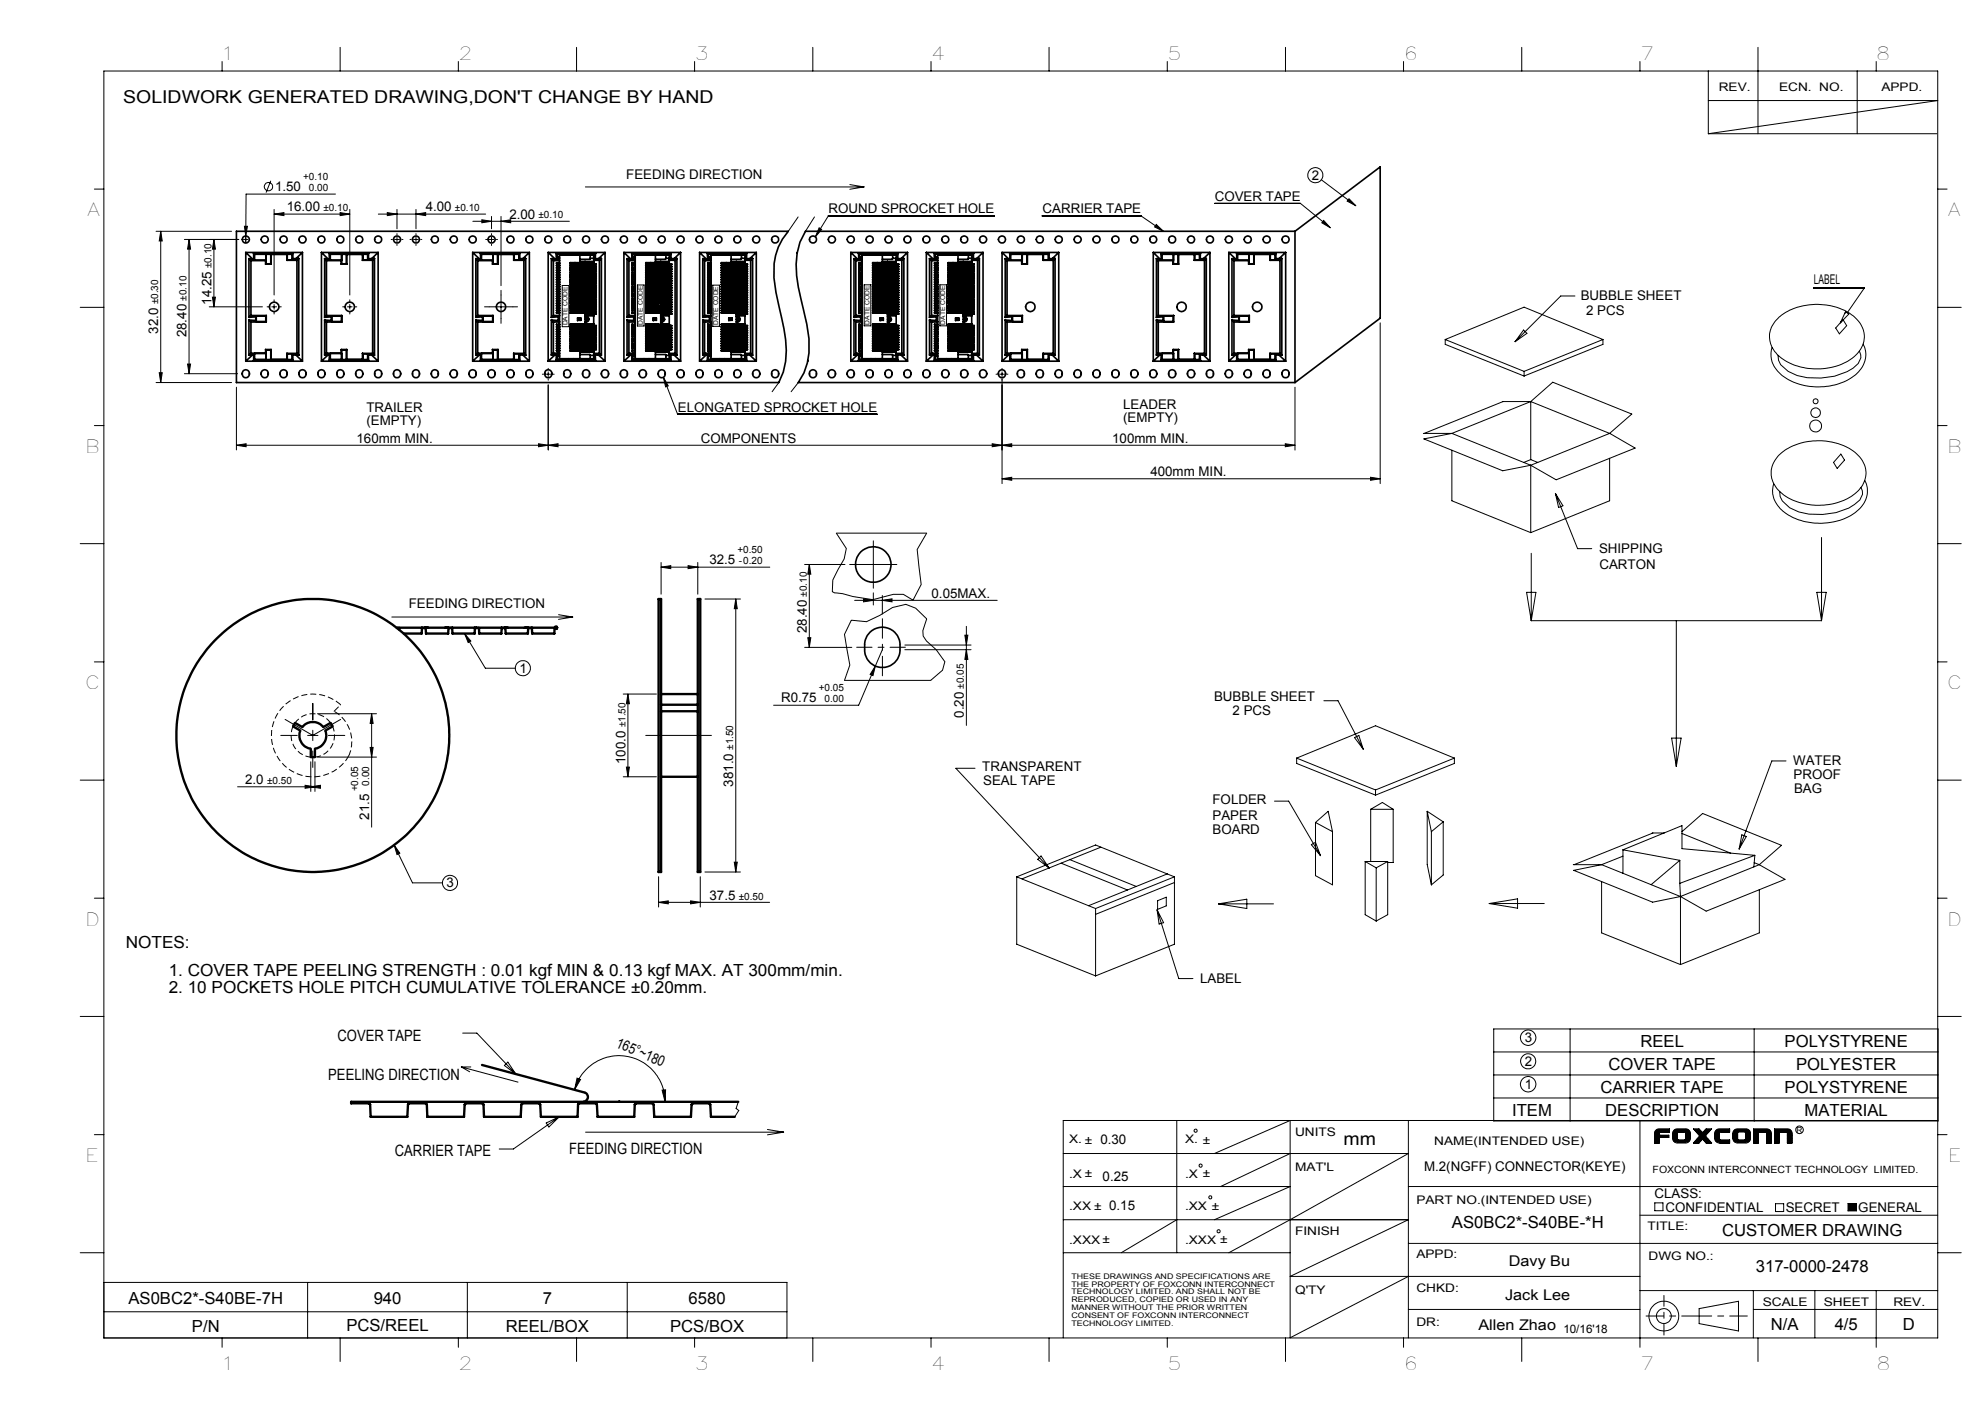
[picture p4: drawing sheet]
<svg xmlns="http://www.w3.org/2000/svg" width="420mm" height="297mm" viewBox="0 0 420 297" stroke-linecap="round" stroke-linejoin="round" font-family="sans-serif">
<defs><g id="words">
<g font-size="3.8">
<text x="47" y="12.8">1</text>
<text x="97" y="12.8">2</text>
<text x="147" y="12.8">3</text>
<text x="197" y="12.8">4</text>
<text x="247" y="12.8">5</text>
<text x="297" y="12.8">6</text>
<text x="347" y="12.8">7</text>
<text x="397" y="12.8">8</text>
<text x="18" y="45.8">A</text>
<text x="411.7" y="45.8">A</text>
<text x="18" y="95.8">B</text>
<text x="412" y="95.8">B</text>
<text x="18" y="145.8">C</text>
<text x="412" y="145.8">C</text>
<text x="18" y="195.8">D</text>
<text x="412" y="195.8">D</text>
<text x="18" y="245.8">E</text>
<text x="412.1" y="245.8">E</text>
<text x="47" y="289.8">1</text>
<text x="97" y="289.8">2</text>
<text x="147" y="289.8">3</text>
<text x="197" y="289.8">4</text>
<text x="247" y="289.8">5</text>
<text x="297" y="289.8">6</text>
<text x="347" y="289.8">7</text>
<text x="397" y="289.8">8</text>
</g>
<g font-size="3.7">
<text x="26.1" y="21.9">SOLIDWORK GENERATED DRAWING,DON'T CHANGE BY HAND</text>
<text x="284.3" y="242.2">mm</text>
</g>
<g font-size="3.5">
<text x="26.6" y="200.6">NOTES:</text>
<text x="35.7" y="206.5">1. COVER TAPE PEELING STRENGTH : 0.01 kgf MIN &amp; 0.13 kgf MAX. AT 300mm/min.</text>
<text x="35.7" y="210">2. 10 POCKETS HOLE PITCH CUMULATIVE TOLERANCE ±0.20mm.</text>
<text x="347.1" y="221.5">REEL</text>
<text x="377.6" y="221.5">POLYSTYRENE</text>
<text x="340.3" y="226.4">COVER TAPE</text>
<text x="380.1" y="226.4">POLYESTER</text>
<text x="338.7" y="231.3">CARRIER TAPE</text>
<text x="377.6" y="231.3">POLYSTYRENE</text>
<text x="319.9" y="236.1">ITEM</text>
<text x="339.6" y="236.1">DESCRIPTION</text>
<text x="381.8" y="236.1">MATERIAL</text>
<text x="307.2" y="259.8">AS0BC2*-S40BE-*H</text>
<text x="364.4" y="261.4">CUSTOMER DRAWING</text>
<text x="371.5" y="269.1">317-0000-2478</text>
<text x="27.2" y="275.9">AS0BC2*-S40BE-7H</text>
<text x="79.1" y="275.8">940</text>
<text x="114.8" y="275.8">7</text>
<text x="145.7" y="275.8">6580</text>
<text x="40.6" y="281.7">P/N</text>
<text x="73.3" y="281.6">PCS/REEL</text>
<text x="107" y="281.7">REEL/BOX</text>
<text x="141.8" y="281.7">PCS/BOX</text>
<text x="374.7" y="281.3">N/A</text>
<text x="388.2" y="281.3">4/5</text>
<text x="402.6" y="281.3">D</text>
</g>
<g font-size="3.3">
<text x="71.4" y="220.1">COVER TAPE</text>
<text x="69.5" y="228.4">PEELING DIRECTION</text>
<text x="83.6" y="244.5">CARRIER TAPE</text>
<text x="120.5" y="244.1">FEEDING DIRECTION</text>
</g>
<g font-size="3.1">
<text x="130.2" y="221.4" transform="rotate(24 130.2 221.4)">165°~180</text>
<text x="319.2" y="267.8">Davy Bu</text>
<text x="318.5" y="275">Jack Lee</text>
<text x="312.8" y="281.3">Allen Zhao</text>
</g>
<g font-size="2.8">
<text x="58.2" y="40.5">1.50</text>
<text x="132.5" y="37.9">FEEDING DIRECTION</text>
<text x="277.6" y="38">2</text>
<text x="60.7" y="44.7">16.00</text>
<text x="90.1" y="44.7">4.00</text>
<text x="107.8" y="46.2">2.00</text>
<text x="175.3" y="45.2">ROUND SPROCKET HOLE</text>
<text x="220.6" y="45.2">CARRIER TAPE</text>
<text x="257" y="42.6">COVER TAPE</text>
<text x="44.7" y="64.5" transform="rotate(-90 44.7 64.5)">14.25</text>
<text x="334.5" y="63.5">BUBBLE SHEET</text>
<text x="383.8" y="60.1">LABEL</text>
<text x="33.5" y="70.6" transform="rotate(-90 33.5 70.6)">32.0</text>
<text x="39.5" y="71.4" transform="rotate(-90 39.5 71.4)">28.40</text>
<text x="335.6" y="66.6">2 PCS</text>
<text x="77.5" y="87.2">TRAILER</text>
<text x="77.5" y="90">(EMPTY)</text>
<text x="143.4" y="87.2">ELONGATED SPROCKET HOLE</text>
<text x="237.7" y="86.5">LEADER</text>
<text x="237.7" y="89.3">(EMPTY)</text>
<text x="75.4" y="93.6">160mm MIN.</text>
<text x="148.3" y="93.6">COMPONENTS</text>
<text x="235.3" y="93.6">100mm MIN.</text>
<text x="243.4" y="100.7">400mm MIN.</text>
<text x="150.1" y="119.4">32.5</text>
<text x="338.3" y="116.9">SHIPPING</text>
<text x="338.4" y="120.4">CARTON</text>
<text x="86.5" y="128.6">FEEDING DIRECTION</text>
<text x="197.1" y="126.4">0.05MAX.</text>
<text x="170.7" y="134" transform="rotate(-90 170.7 134)">28.40</text>
<text x="109.9" y="142.3">1</text>
<text x="165.3" y="148.6">R0.75</text>
<text x="256.9" y="148.4">BUBBLE SHEET</text>
<text x="203.9" y="151.8" transform="rotate(-90 203.9 151.8)">0.20</text>
<text x="260.8" y="151.3">2 PCS</text>
<text x="132.3" y="161.6" transform="rotate(-90 132.3 161.6)">100.0</text>
<text x="379.4" y="161.8">WATER</text>
<text x="51.9" y="165.9">2.0</text>
<text x="155.1" y="166.4" transform="rotate(-90 155.1 166.4)">381.0</text>
<text x="207.8" y="163.1">TRANSPARENT</text>
<text x="208" y="166">SEAL TAPE</text>
<text x="379.5" y="164.8">PROOF</text>
<text x="379.6" y="167.8">BAG</text>
<text x="78.1" y="173.4" transform="rotate(-90 78.1 173.4)">21.5</text>
<text x="256.6" y="170.1">FOLDER</text>
<text x="256.6" y="173.4">PAPER</text>
<text x="256.6" y="176.4">BOARD</text>
<text x="94.5" y="187.7">3</text>
<text x="150.1" y="190.3">37.5</text>
<text x="253.9" y="207.9">LABEL</text>
<text x="322.6" y="220.4">3</text>
<text x="322.6" y="225.4">2</text>
<text x="322.6" y="230.3">1</text>
<text x="233.3" y="249.8">0.25</text>
<text x="301.3" y="247.6">M.2(NGFF) CONNECTOR(KEYE)</text>
<text x="350.1" y="253.5">CLASS:</text>
<text x="352.4" y="256.3">CONFIDENTIAL</text>
<text x="377.8" y="256.3">SECRET</text>
<text x="393.2" y="256.3">GENERAL</text>
</g>
<g font-size="2.5">
<text x="363.7" y="19.2">REV.</text>
<text x="376.4" y="19.2">ECN. NO.</text>
<text x="398.1" y="19.2">APPD.</text>
<text x="226.2" y="241.9">X. ± 0.30</text>
<text x="250.7" y="241.9">X. ±</text>
<text x="274" y="240.4">UNITS</text>
<text x="303.5" y="242.2">NAME(INTENDED USE)</text>
<text x="226.2" y="249.1">.X ±</text>
<text x="250.7" y="249.1">.X ±</text>
<text x="274" y="247.7">MAT'L</text>
<text x="226.2" y="256">.XX ± 0.15</text>
<text x="250.7" y="256">.XX ±</text>
<text x="299.7" y="254.6">PART NO.(INTENDED USE)</text>
<text x="226.2" y="263.1">.XXX ±</text>
<text x="250.7" y="263.1">.XXX ±</text>
<text x="274" y="261.3">FINISH</text>
<text x="348.6" y="260.3">TITLE:</text>
<text x="299.7" y="266">APPD:</text>
<text x="348.8" y="266.4">DWG NO.:</text>
<text x="274" y="273.7">Q'TY</text>
<text x="299.7" y="273.3">CHKD:</text>
<text x="299.7" y="280.6">DR:</text>
<text x="373" y="276.3">SCALE</text>
<text x="385.9" y="276.3">SHEET</text>
<text x="400.6" y="276.2">REV.</text>
<text x="330.8" y="282.1">10/16'18</text>
</g>
<g font-size="2.1">
<text x="64.2" y="38.1">+0.10</text>
<text x="65.4" y="40.5">0.00</text>
<text x="68.4" y="44.7">±0.10</text>
<text x="96.2" y="44.7">±0.10</text>
<text x="113.9" y="46.2">±0.10</text>
<text x="44.7" y="56.7" transform="rotate(-90 44.7 56.7)">±0.10</text>
<text x="33.5" y="64.4" transform="rotate(-90 33.5 64.4)">±0.30</text>
<text x="39.5" y="63.6" transform="rotate(-90 39.5 63.6)">±0.10</text>
<text x="156" y="117.1">+0.50</text>
<text x="156.3" y="119.4">-0.20</text>
<text x="170.7" y="126.2" transform="rotate(-90 170.7 126.2)">±0.10</text>
<text x="173.3" y="146.3">+0.05</text>
<text x="174.5" y="148.6">0.00</text>
<text x="203.9" y="145.7" transform="rotate(-90 203.9 145.7)">±0.05</text>
<text x="132.3" y="153.9" transform="rotate(-90 132.3 153.9)">±1.50</text>
<text x="155.1" y="158.6" transform="rotate(-90 155.1 158.6)">±1.50</text>
<text x="56.5" y="165.8">±0.50</text>
<text x="75.8" y="167.4" transform="rotate(-90 75.8 167.4)">+0.05</text>
<text x="78.1" y="166.2" transform="rotate(-90 78.1 166.2)">0.00</text>
<text x="156.3" y="190.3">±0.50</text>
<text x="349.7" y="248.2">FOXCONN INTERCONNECT TECHNOLOGY LIMITED.</text>
</g>
<text font-size="1.8" x="380.1" y="239.6">R</text>
<g font-size="1.6">
<text x="226.7" y="270.5">THESE DRAWINGS AND SPECIFICATIONS ARE</text>
<text x="226.7" y="272.2">THE PROPERTY OF FOXCONN INTERCONNECT</text>
<text x="226.7" y="273.8">TECHNOLOGY LIMITED. AND SHALL NOT BE</text>
<text x="226.7" y="275.5">REPRODUCED, COPIED OR USED IN ANY</text>
<text x="226.7" y="277.2">MANNER WITHOUT THE PRIOR WRITTEN</text>
<text x="226.7" y="278.9">CONSENT OF FOXCONN INTERCONNECT</text>
<text x="226.7" y="280.5">TECHNOLOGY LIMITED.</text>
</g>
<g font-size="1.4">
<text x="120.1" y="68.8" transform="rotate(-90 120.1 68.8)">DATE CODE</text>
<text x="136" y="68.7" transform="rotate(-90 136 68.7)">DATE CODE</text>
<text x="152" y="68.8" transform="rotate(-90 152 68.8)">DATE CODE</text>
<text x="184" y="68.7" transform="rotate(-90 184 68.7)">DATE CODE</text>
<text x="200" y="68.7" transform="rotate(-90 200 68.7)">DATE CODE</text>
</g>
</g></defs>
<g fill="none" stroke="#000" stroke-width=".21">
<path d="M22 15h388v268h-388zM47 13v2M72 10v5M97 13v2M122 10v5M147 13v2M172 10v5M197 13v2M222 10v5M247 13v2M272 10v5M297 13v2"/>
<path d="M322 10v5M347 13v2M361.5 15v13.3M372 10v18.3M393 15v13.3M397 13v2M57.3 38.2l-1 2.5M123.9 39.5h58.9M179.8 39l3 .5M182.8 39.5l-3 .5M279.6 38l7.3 5.5M361.5 21.3h48.5l-48.5 7"/>
<path d="M361.5 28.3h48.3M20 40h2M33 48.9h16M34 48.9l.3 2.1h-.6zM34 48.9v32M39 50.7h11.5M40 50.7l.3 2h-.6zM40 50.7v28.4M45.3 50.7l.3 2h-.7zM45.3 50.7v14.2M51.5 50.7h1M51.7 47.9h.7l-.4 2z"/>
<path d="M52 49.9v1.5M58 45.3l2.1-.3v.6zM58 45.3h16M58 44.3v18.1M71 41.1h-18.9l-.1 8.8M72 45l2 .3-2 .3zM74 44.3v18.1M80 45.3h22.8M82 45l2 .3-2 .3zM82.8 50.7h.2M83.5 50.7h1M84 44.3v4.1"/>
<path d="M84 49.4v.3M84 50.2v.9M84 51.7v.2M85 50.7h.3M86.7 50.7h.3M87.5 50.7h1M88 45.3l2.1-.3v.6zM88 44.3v4.1M88 49.4v.3M88 50.2v.9M88 51.7v.2M89 50.7h.3"/>
<path d="M100 46.8h20.5M102 46.5l2 .3-2 .3zM102.8 50.7h.2M103.5 50.7h1M104 45.8v2.6M104 49.4v.3M104 50.2v.9M104 51.7v.2M105 50.7h.3M106 46.8l2.1-.3v.6zM106 45.8v14.6M168.9 45.9l-2.1 3"/>
<path d="M172.3 45.9l-1.9 3M173.3 48.2l.5 .3-1.3 1.6zM210.4 45.7h-35.1l-2.8 4.4M220.5 45.7h20.9l4.8 3.2M244.7 47.5l1.5 1.4-1.9-.9zM257 43h18.2l6.3 5.2M280.1 46.6l1.4 1.6-1.8-1.1zM285.4 42l1.5 1.5-1.9-1zM410 40h2M17 65h5M33.7 78.8h.6l-.3 2.1zM39 79.1h11.3"/>
<path d="M39.7 77h.6l-.3 2.1zM44.3 64.9h11.2M44.9 62.9h.7l-.3 2zM56.5 64.9h.5M57.5 64.9h1M58 63.4v.5M58 64.4v1M58 65.9v.5M59 64.9h.5M72.5 64.9h.5M73.5 64.9h1M74 63.4v.5"/>
<path d="M74 64.4v1M74 65.9v.5M75 64.9h.5M102.5 64.9h7M106 61.4v7M114.8 79.2h.2M115.5 79.2h1M116 77.9v.3M116 78.7v1M117 79.2h.3M119 60.4h1.4v8.7h-1.4zM134.9 60.3h1.4v8.7h-1.4z"/>
<path d="M140.4 79.8l1 1.8-.6 .2zM140.4 79.8l3 7.8h42.2M150.8 60.3h1.4v8.7h-1.4zM182.8 60.3h1.5v8.6h-1.5zM198.9 60.3h1.4v8.6h-1.4zM210.7 79.2h.3M211.5 79.2h1M212 77.9v.3M212 78.7v1M213 79.2h.3M292 68.3v34M305.8 71.8l16.7-6.8 16.7 6.8"/>
<path d="M305.8 71.8l16.7 6.8M305.8 71.8v1l16.7 6.7M322.4 69.8l.7 .7-2.5 1.8zM322.5 78.6v.9M333.2 62.6h-3l-9.6 9.7M339.2 71.8l-16.7 6.8M339.2 71.8v1l-16.7 6.7M376.4 67.1a13.2 13.2 0 0 1 16 0 5.2 5.2 0 0 1-.2 8.5 13.3 13.3 0 0 1-16-.5 5.2 5.2 0 0 1 .2-8zM383.8 60.9h10.7l-3.7 5.3M390 67.6l.7 1.3-1.5 1.7-.8-1.2zM390.5 65.9l.7 .5-1.8 1.9zM390.6 66l-.3 .3"/>
<path d="M393.4 74.3l.3 .7v.7l-.5 1.2a11 11 0 0 1-7.9 3.1 9.8 9.8 0 0 1-8.5-2.9l-.5-.9-.1-1.1M394.2 72.7a5.5 5.5 0 0 1-2.6 7.3 13.3 13.3 0 0 1-15-1 5.1 5.1 0 0 1-1.6-5.5M410 65h5M20 90h2M33 80.9h16M50 94.2l2.1-.3v.6zM50 94.2h224M50 81.9v13.3M113.9 93.9l2.1 .3-2.1 .3zM116 94.2l2.1-.3v.6zM116 80.1v.3M116 81.4v13.8"/>
<path d="M164.8 80.9l-1.4 2M168.9 80.9l-1.5 2M209.9 93.9l2.1 .3-2.1 .3zM212 94.2l2.1-.3v.6zM212 80.1v22.2M272 93.9l2 .3-2 .3zM274 81.9v13.3M301.2 91.7h6M307.2 91.7l16.7 6.7M307.2 95.2v10.7l16.7 6.8M307.2 91.7l-5.9 1.1 16.7 6.8 5.9-1.2M317.9 84.9h6"/>
<path d="M318 84.9l-16.7 6.8M323.9 84.9v12.3M323.9 98.4v14.3M323.9 84.9l16.7 6.8M323.9 84.9l-16.7 6.8M323.9 98.4l5.3 3.1M323.9 84.9l4.6-4 16.8 6.7-4.7 4.1M323.9 97.2l-1.5 .6M323.9 97.2l1.5 .6M340.6 91.7l-16.7 6.7M340.6 96.9v9l-16.7 6.8M340.6 91.7l5.4 3.1-16.7 6.7"/>
<path d="M376.5 96.2a13.2 13.2 0 0 1 14-1.8 6.5 6.5 0 0 1 4.3 6.1 7 7 0 0 1-5 5.5 13.3 13.3 0 0 1-13-1.8 5.2 5.2 0 0 1-.3-8zM389.5 96.1l.8 1.2-1.6 1.8-.8-1.3zM410 90h2M17 115h5M139.9 120l2-.3v.6zM139.9 119v6.7M139.9 120h23M145.6 119.7l2 .3-2 .3zM147.6 119v6.7M170.3 119.4h8.5M171.2 119.4l.4 2.1h-.7zM171.2 119.4v17.5"/>
<path d="M177 112.8h19.1l-2 3.4 .8 7.4-1.7 3.4-2.1-1.3h-2.1l-4.3 1.2-4.3-.7-2.1-.6-1.7-.2-.5-.2 .1-2.5 2.4-4.5 .5-2.2zM179.8 119.4h10M184.8 114.4v10M212 101.3l2.1-.3v.6zM212 101.3h80M290 101l2 .3-2 .3zM324 117v14.3M329.1 104.4l4.7 11.7h3M329.1 104.4l1.6 2.6-.9 .3zM385.4 113.7v17.6M393.8 103.1l.3 .8v.7l-.6 1.2a11 11 0 0 1-7.8 3h-3l-2.1-.5-1.9-.9-1.6-1.4-.4-.9-.1-1.1M394.5 101.6a5.3 5.3 0 0 1-2.3 7.1 13.4 13.4 0 0 1-15-.6 5.2 5.2 0 0 1-1.9-5.8"/>
<path d="M410 115h5M82.9 130.5h38.3M98.3 134l1.3 1.6-.5 .3zM98.3 134l4.4 7.4h6.3M117.2 132.8h.9M117.3 132.4l.7 .7M117.7 132.3v1M118 132.4l-.7 .7M118.2 130l3 .5M121.2 130.5l-3 .5M149.2 126.7h7.5M155.7 126.7l.3 2.1h-.6z"/>
<path d="M155.7 126.7v57.8M170.3 136.9h9.9M170.9 134.9h.7l-.4 2zM180.1 131.2l3.2 .3 2.9-1.3 2.6-1.7 2.9-.7 2 .9 2.4 2.2-.8 2.5v1.1l.7 1.1 2.1 1.8 1.8 2.6-.5 1.8-2.5 2.1h-18.2l1.1-3.2-1.1-6.5zM180.8 127h30.2M182.7 126.7l2.1 .3-2.1 .3zM184.8 125.4v2.6M186.7 127l2-.3v.6zM186.7 137.4l-1.5 3.5M186.7 126v3.9M191.5 136.5h14M191.5 137.4h14"/>
<path d="M204.2 134.4h.6l-.3 2.1zM204.5 137.4l.3 2.1h-.6zM204.5 132.5v21M323 125.3h2l-1 6zM324 131.3h61.4M354.7 131.3v30.8M384.4 125.3h2l-1 6zM20 140h2M59.4 155.6h3.5M60.3 152.2l5.9 3.4 5.9-3.4M65.1 155.6h2.2M66.2 148.8v3.5"/>
<path d="M66.2 154.5v2.2M66.2 158.9v3.4M67.2 151h12.5M69.5 155.6h3.5M78.3 158.1h.7l-.4 2.1zM78.6 151l.4 2h-.7zM78.6 151v24M131.9 146.8h7M132.9 146.8l.3 2.1h-.7zM132.9 146.8v17.5M136.6 155.6h13.9M185.2 140.9l-.5 2-.6-.2z"/>
<path d="M185.2 140.9l-3.5 8.3h-18M280.1 148.2h3l5.3 10.3M286.6 156l.9-.4 .9 2.9zM353.7 156.1h2l-1 6zM410 140h2M17 165h5M50.3 166.4h16.3M64.6 166.1l2 .3-2 .4zM65.8 166.4l2-.3v.7zM65.8 161.1v6.3M66.6 161.1v6.3M67.2 160.2h12.5"/>
<path d="M83.4 178.7l1.2 1.8-.6 .3zM83.4 178.7l3.9 8.1h6.3M131.9 164.3h7M132.5 162.3h.7l-.3 2zM206.3 162.5h-4.1l19.8 21.1M232.9 179.2l-16.6 6.7M269.7 169.5h3l6.7 11.5M274.4 160.4l16.6-6.9 16.7 6.9M274.4 160.4l16.6 6.7M274.4 160.4v1.1l16.6 6.7M277.5 178.7l.8-.5 1.1 2.8zM278.3 174l2.7-2.4 .9 4.3"/>
<path d="M278.3 174l3.6 1.9M278.3 174v11.2l3.6 2v-11.3M290 171.2h4.8M290 171.2l2.5-1.4 2.3 1.4M290 171.2v11M291 167.1v1.1M294.8 171.2v11.3h-1.2M302 171.6l.9 4.3M302 171.6l3.4 2.2M302 171.6v11.3l.9 4.3M302.9 175.9v11.3M305.4 173.8l-2.5 2.1"/>
<path d="M305.4 173.8v11.3l-2.5 2.1M307.7 160.4l-16.7 6.7M307.7 160.4v1.1l-16.7 6.7M343.4 179.8l12.5-5.1v4.8l15.4 1.4M343.4 179.8l12 2.2M343.4 179.8v4.9M349.6 176.2h2.5M349.7 176.2l-16.6 6.7M355.9 176.3l10.3 4.2M355.9 175.9l4.4-3.8 16.6 6.7-4.6 4.1M368.5 176.6l1 .3-1.5 2.7zM377.9 161h-3l-6.9 18.6"/>
<path d="M410 165h5M20 190h2M139.3 190.9l2.1-.3v.6zM139.3 185.5v6.4M139.3 190.9h23.5M146.1 190.6l2.1 .3-2.1 .3zM148.2 185.5v6.4M149.2 184.5h7.5M155.4 182.4h.6l-.3 2.1zM215.1 185.5l16.7 6.7M215.1 185.5v14.2l16.7 6.7M215.1 185.5l16.7-6.8 16.7 6.8"/>
<path d="M219.6 181.8l.7-.7 1.7 2.5zM224.5 182.6l14.1 5.7M226.4 181.9l14.1 5.6M231.8 192.2v14.2M244.8 192.5l4.6 14.5h3M244.8 192.5l1.4 2.7-.9 .3zM244.9 190.5l1.9-.7v1.8l-1.9 .8zM247 184.9l-16.7 6.7M248.5 185.5l-16.7 6.7M248.5 185.5v14.2l-16.7 6.7M248.5 186.7l-16.7 6.7M257.8 191.2l6-1v2z"/>
<path d="M257.8 191.2h11.7M288.9 182.2h4.7M288.9 182.2l2.3 1.4M288.9 182.2v11.3l2.3 1.3M291.2 183.6v11.2M293.6 182.2l-2.4 1.4M293.6 182.2v11.3l-2.4 1.3M315.1 191.1l6-1v2zM315.1 191.1h11.6M332.9 182.9h6M338.9 182.9l16.7 6.7M338.9 186.5v10.8l16.7 6.7"/>
<path d="M338.9 182.9l-5.9 1.2 16.7 6.7 5.9-1.2M343.4 181.1l-4.5 1.8M355.4 182v4.9M355.4 182l-6 5.1M355.4 186.9l.2 2.7M355.6 189.6v14.4M355.6 189.6l5.4 3.1M371.2 182.5l1.1 .4M371.3 180.9l-.2 2.5M371.3 180.9l-15.9 6M372.3 182.9l-16.7 6.7M372.3 188.2v9.1l-16.7 6.7"/>
<path d="M372.3 182.9l5.4 3.1-16.7 6.8M410 190h2M17 215h5M97.9 218.5h3l8.2 8.7M316.1 217.7h94v19.4h-94zM332.2 217.7v19.4M371.2 217.7v19.4M410 215h5M97.6 225.7l12 3.2M97.6 225.7l1.8 1M97.6 225.7h2M106.7 225.4l.8-.7 1.6 2.5z"/>
<path d="M115.6 237.6l2.7-1.3-2.2 2.1zM118.3 236.3l-9.7 6.8h-3M121.6 230.5a9.7 9.7 0 0 1 10.7-7.1 9.7 9.7 0 0 1 8.4 9.7M122.1 228.1l.7 .2-1.2 2.2zM123.9 239.5h41.9M140.1 230.6l.7-.1-.1 2.6zM156.2 233.1l-.4 1.4 .5 .4-.8 1.4M162.4 238.9l3.4 .6M165.8 239.5l-3.4 .6M249 237v28M298 237v46M316.1 222.5h94"/>
<path d="M316.1 227.4h94M316.1 232.3h94M347 237v48M350.1 239.8v2h1v-1M350.1 240h1M350.1 239.8h1M350.1 239.6h1M350.1 239.5h3.1v-.7h-2.3a1.05 1.05 0 0 0-.8 1M350.2 239.3h3M350.3 239.1h2.9M350.5 239h2.7M351.2 239.5h-.1l.1 .6"/>
<path d="M353.9 239.8v-.2a.97 .97 0 0 1 1-.8l2.2 .1 .5 .5v.4M353.9 239.8v1M353.9 240h1M353.9 239.8h1M353.9 239.6h1M354 239.5h3.6M354 239.3h3.5M354.2 239.1h3.2M354.4 239h2.8M354.9 239.6v1.4l.2 .1M355.1 239.5l-.2 .1M356.4 239.5l.3 .1"/>
<path d="M356.7 239.6v1.3l-.3 .2M356.7 240h.9M356.7 239.8h.9M356.7 239.6h.9M357.6 239.8v1M358.5 239h1.1M358.6 239.1h1.2M358.8 239.3h1.1M358.9 239.5h1.2M359.1 239.6h2.3M359.2 239.8h2M359.3 240h1.8"/>
<path d="M360.1 239.5h.3M360.1 239.5l-.6-.7h-1.2l1.2 1.4M360.4 239.5l.6-.7h1.2l-1.3 1.4 1.3 1.6h-1.2l-.6-.7M360.4 239.5h1.2M360.5 239.3h1.2M360.7 239.1h1.1M360.8 239h1.2M362.8 239.8v1M362.8 240h1M362.8 239.8h1M362.8 239.6h1M362.9 239.5h3.1v-.7h-2.3a.96 .96 0 0 0-.9 1"/>
<path d="M362.9 239.3h3.1M363.1 239.1h2.9M363.3 239h2.7M363.8 239.6v1.4l.2 .1M364 239.5l-.2 .1M366.6 239.8l.1-.2a.97 .97 0 0 1 1-.8h1.7a1.02 1.02 0 0 1 1 1M366.6 239.8v1M366.6 240h1.1M366.6 239.8h1.1M366.7 239.6h1M366.7 239.5h3.6M366.8 239.3h3.4"/>
<path d="M366.9 239.1h3.2M367.1 239h2.8M367.7 239.6v1.4l.1 .1M367.8 239.5l-.1 .1M369.2 239.5l.2 .1M369.4 239.6v1.3l-.2 .2M369.4 240h1M369.4 239.8h1M369.4 239.6h1M370.4 239.8v1M371.1 239.5h3.6M371.1 240h.9"/>
<path d="M371.1 239.8h.9M371.1 239.6h.9M371.1 239.1h3.4M371.1 239h3.2M371.1 239.3h3.5M372.1 239.5l-.1 2.3h-.9v-3h2.7a1.02 1.02 0 0 1 1 1M373.7 239.5l.1 2.3h1v-2M373.8 240h1M373.8 239.8h1M373.8 239.6h1M375.5 239.5h3.6M375.5 240h.9"/>
<path d="M375.5 239.8h.9M375.5 239.6h.9M375.5 239.1h3.4M375.5 239h3.2M375.5 239.3h3.6M376.6 239.5l-.2 2.3h-.9v-3h2.8a.96 .96 0 0 1 .9 1M378.1 239.5l.1 2.3h1v-2M378.2 240h1M378.2 239.8h1M378.2 239.6h1M410 237h-185v46M20 240h2"/>
<path d="M225 258h73l-25 12h74M225 244h73l-25 14-13 7M225 251h48l-16 7M249 258l-11.8 7M257 244l16-7v46l25-13M273 244l-14.7 7M298 251h112M347 257.1h63M350.1 240.8h1M350.1 240.9h1M350.1 241.1h1M350.1 241.3h1"/>
<path d="M350.1 241.4h1M350.1 241.6h1M350.1 240.4h3M350.1 240.3h3M350.1 240.1h3v.5h-3M350.1 254.5h1.8v1.6h-1.8zM351.3 240.6l-.2 .2M353.9 240.8v.1a.97 .97 0 0 0 1 .9l2.2-.1a.91 .91 0 0 0 .5-.9M353.9 240.8h1M353.9 240.4h1M353.9 240.3h1M353.9 240.1h1"/>
<path d="M353.9 240.6h1M353.9 240.9h1M354 241.1h3.6M354 241.3h3.5M354.2 241.4h3.2M354.4 241.6h2.8M356.7 240.8h.9M356.7 240.9h.9M356.7 240.4h.9M356.7 240.3h.9M356.7 240.1h.9M356.7 240.6h.9"/>
<path d="M358.5 241.6h1.1M358.6 241.4h1.2M358.8 241.3h1.1M358.9 241.1h1.2M359.1 240.9h2.3M359.2 240.8h2M359.3 240.6h1.8M359.5 240.2l.1 .1-1.3 1.5h1.2l.6-.7M359.5 240.4h1.5M359.5 240.1h1.5M359.6 240.3h1.3M360.1 241.1h.3"/>
<path d="M360.4 241.1h1.2M360.5 241.3h1.2M360.7 241.4h1.1M360.8 241.6h1.2M362.8 240.8a.95 .95 0 0 0 1 1h2.2v-.7h-3.1M362.8 240.8h1M362.8 240.9h1M362.8 240.4h1M362.8 240.3h1M362.8 240.1h1M362.8 240.6h1M362.9 241.3h3.1"/>
<path d="M363.1 241.4h2.9M363.3 241.6h2.7M366.6 240.8l.1 .1a.97 .97 0 0 0 1 .9l2.1-.1a.88 .88 0 0 0 .6-.9M366.6 240.8h1.1M366.6 240.4h1.1M366.6 240.3h1.1M366.6 240.1h1.1M366.6 240.6h1.1M366.7 240.9h1M366.7 241.1h3.6M366.8 241.3h3.4M366.9 241.4h3.2"/>
<path d="M367.1 241.6h2.8M369.4 240.8h1M369.4 240.9h1M369.4 240.4h1M369.4 240.3h1M369.4 240.1h1M369.4 240.6h1M371.1 240.8h.9M371.1 240.9h.9M371.1 241.1h.9M371.1 241.3h.9M371.1 241.4h.9"/>
<path d="M371.1 241.6h.9M371.1 240.4h.9M371.1 240.3h.9M371.1 240.1h.9M371.1 240.6h.9M373.8 240.8h1M373.8 240.9h1M373.8 241.1h1M373.8 241.3h1M373.8 241.4h1M373.8 241.6h1M373.8 240.4h1"/>
<path d="M373.8 240.3h1M373.8 240.1h1M373.8 240.6h1M375.5 240.8h.9M375.5 240.9h.9M375.5 241.1h.9M375.5 241.3h.9M375.5 241.4h.9M375.5 241.6h.9M375.5 240.4h.9M375.5 240.3h.9M375.5 240.1h.9"/>
<path d="M375.5 240.6h.9M375.7 254.6h1.7v1.7h-1.7zM378.2 240.8h1M378.2 240.9h1M378.2 241.1h1M378.2 241.3h1M378.2 241.4h1M378.2 241.6h1M378.2 240.4h1M378.2 240.3h1M378.2 240.1h1M378.2 240.6h1"/>
<path d="M391 254.6h1.8v1.5h-1.8zM410 240h2M17 265h5M22 271.3h144.5v11.7M22 277.5h144.5M65.1 271.3v11.7M98.9 271.3v11.7M132.7 271.3v11.7M225 265h48M298 277h49M298 263h112M347 273h63"/>
<path d="M359.5 276.8l8.3-1.5v6.2l-8.3-1.5zM371 273v10M371 277h39M384 273v10M397 273v12M410 265h5M47 283v2M72 283v5M97 283v2M122 283v5M147 283v2M172 283v5"/>
<path d="M197 283v2M222 283v5M247 283v2M272 283v5M297 283v2M322 283v5M372 283v5"/>
<circle cx="56.8" cy="39.5" r=".88"/>
<circle cx="278.3" cy="37.1" r="1.59"/>
<circle cx="384.1" cy="84.9" r=".52"/>
<circle cx="384.2" cy="90.1" r="1.26"/>
<circle cx="384.2" cy="87.3" r="1.01"/>
<circle cx="110.6" cy="141.3" r="1.59"/>
<circle cx="95.2" cy="186.8" r="1.6"/>
<circle cx="323.3" cy="219.5" r="1.64"/>
<circle cx="253" cy="239.2" r=".32"/>
<circle cx="323.3" cy="224.5" r="1.61"/>
<circle cx="323.3" cy="229.4" r="1.64"/>
<circle cx="380.7" cy="239" r=".81"/>
<circle cx="254" cy="246.6" r=".33"/>
<circle cx="256.1" cy="253.3" r=".34"/>
<circle cx="257.8" cy="260.5" r=".32"/>
<circle cx="352" cy="278.4" r="1.58"/>
<circle cx="352.1" cy="278.4" r="3.1"/>
</g>
<path d="M352.1 282.4v-8.4" fill="none" stroke="#000" stroke-width=".21" stroke-dasharray="6.3 1.3 1.3 1.3" stroke-dashoffset="4.1"/>
<path d="M348.3 278.4h21.4" fill="none" stroke="#000" stroke-width=".21" stroke-dasharray="6.3 1.3 1.3 1.3" stroke-dashoffset="2.6"/>
<path d="M391 254.6h1.8v1.5h-1.8z" fill-rule="evenodd" fill="#000"/>
<path d="M62 153.7a4.6 4.6 0 0 0 3.8 6.5M69.9 152.9a4.6 4.6 0 0 0-7.5 0M72.1 149.1a8.8 8.8 0 0 0-12.8 1 8.8 8.8 0 0 0 2 12.7 8.8 8.8 0 0 0 12.5-2.9M73.8 159.9a7.4 7.4 0 0 0-3.1-9.4M66.6 160.2a4.6 4.6 0 0 0 3.8-6.5" fill="none" stroke="#000" stroke-width=".21" stroke-dasharray="1.3 .6" stroke-linecap="butt"/>
<g fill="none" stroke="#000" stroke-width=".35">
<path d="M50 48.9h116.8a12.5 12.5 0 0 0-3 9.9l.4 3 .7 3.1a42.3 42.3 0 0 1 1.5 9.3l-.2 2.2-.5 2.3-.9 2.2h-114.8zM52 53.4h12M52 53.4v23M52 53.4l1.4 1.4M52.7 54.7l.7 .1M52.7 54.7v12.4M52.7 54.7l.4 .4M53.1 55.1h3.1M53.1 55.1v11.6M53.4 54.8h.3M53.7 53.6h8.3M53.7 53.6v1.2"/>
<path d="M53.7 53.6l.2 .2M53.7 54.8l.2 .2M53.9 53.8h3.4M53.9 55h2.4l-.1 .1M53.9 53.8v1.2M56.2 55.9h1.2M56.2 55.1v.8M56.3 53.8h.1M56.3 55.8h1M56.3 53.8v2M56.3 55.8l-.1 .1M57.3 53.8h.1"/>
<path d="M57.3 53.8v2M57.3 55.8l.1 .1M57.4 53.8h3.3M57.4 53.8v2.1M60.7 55.1h2.1M60.7 53.8v1.3M60.8 53.8h1M60.8 55h1M60.8 53.8h-.1M60.8 55l-.1 .1M60.8 53.8v1.2M61.8 53.8v1.2"/>
<path d="M61.9 54.7h.7M61.9 54.7l-.1 .3M62 53.6l-.1 1.1M62 53.6l-.2 .2M62.8 55.1v19.7M63.2 54.7v20.4M63.2 54.7h-.6M63.2 54.7l-.4 .4M64 53.4l-1.4 1.3M64 53.4v23M68 53.4h12M68 53.4v23"/>
<path d="M68 53.4l1.4 1.4M68.7 54.7l.7 .1M68.7 54.7v12.4M68.7 54.7l.4 .4M69.1 55.1h3.1M69.1 55.1v11.6M69.4 54.8h.3M69.6 53.6h8.4M69.6 53.6l.1 1.2M69.6 53.6l.3 .2M69.7 54.8l.2 .2M69.9 53.8h3.4"/>
<path d="M69.9 55h2.4l-.1 .1M69.9 53.8v1.2M72.2 55.9h1.2M72.2 55.1v.8M72.3 53.8h.1M72.3 55.8h1M72.3 53.8v2M72.3 55.8l-.1 .1M73.3 53.8h.1M73.3 53.8v2M73.3 55.8l.1 .1M73.4 53.8h3.3"/>
<path d="M73.4 53.8v2.1M76.7 55.1h2.1M76.7 53.8v1.3M76.8 53.8h1M76.8 55h1M76.8 53.8h-.1M76.8 55l-.1 .1M76.8 53.8v1.2M77.8 53.8v1.2M77.9 54.7h.7M77.9 54.7l-.1 .3M78 53.6l-.1 1.1"/>
<path d="M78 53.6l-.2 .2M78.8 55.1v19.7M79.2 54.7v20.4M79.2 54.7h-.6M79.2 54.7l-.4 .4M80 53.4v23M80 53.4l-1.4 1.3M100 53.4h12M100 53.4v23M100 53.4l1.5 1.4M100.7 54.7l.8 .1M100.7 54.7v12.4"/>
<path d="M100.7 54.7l.4 .4M101.1 55.1h3.1M101.1 55.1v11.6M101.5 54.8h.2M101.6 53.6h8.4M101.6 53.6l.1 1.2M101.6 53.6l.3 .2M101.7 54.8l.2 .2M101.9 53.8h3.4M101.9 55h2.4l-.1 .1M101.9 53.8v1.2M104.2 55.9h1.2"/>
<path d="M104.2 55.1v.8M104.3 53.8h.1M104.3 55.8h1M104.3 53.8v2M104.3 55.8l-.1 .1M105.3 53.8h.1M105.3 53.8v2M105.3 55.8l.1 .1M105.4 53.8h3.3M105.4 53.8v2.1M108.7 55.1h2.1M108.7 53.8v1.3"/>
<path d="M108.8 53.8h1M108.8 55h1M108.8 53.8h-.1M108.8 55l-.1 .1M108.8 53.8v1.2M109.8 53.8v1.2M110 54.7h.6M110 54.7l-.2 .3M110 53.6v1.1M110 53.6l-.2 .2M110.8 55.1v19.7M111.2 54.7v20.4"/>
<path d="M111.2 54.7h-.6M111.2 54.7l-.4 .4M112 53.4l-1.4 1.3M112 53.4v23M116 53.4h12M116 53.4v23M116 53.4l1.4 1.4M116.7 54.7l.7 .1M116.7 54.7v12.4M116.7 54.7l.4 .4M117.1 55.1h1.3M117.1 55.1v11.6"/>
<path d="M117.4 54.8h.3M117.7 53.6h8.3M117.7 53.6v1.2M117.7 53.6l.2 .2M117.7 54.8l.2 .2M117.8 57.1v.1M117.8 59.6v.1M117.8 58.1v.1M117.8 55.6v.1M117.8 56.6v.1M117.8 59.1v.1M117.8 57.6v.1"/>
<path d="M117.8 56.1v.1M117.8 58.6v.1M117.8 57.2h.6M117.8 57.1h.6M117.8 59.6h.6M117.8 59.7h.6M117.8 58.2h.6M117.8 58.1h.6M117.8 55.6h.6M117.8 55.7h.6M117.8 56.7h.6M117.8 56.6h.6"/>
<path d="M117.8 59.2h.6M117.8 59.1h.6M117.8 56.1h.6M117.8 57.6h.6M117.8 57.7h.6M117.8 56.2h.6M117.8 58.7h.6M117.8 58.6h.6M117.9 53.8h3.4M117.9 55h.5M117.9 53.8v1.2M118.3 54.7h.1"/>
<path d="M118.3 54.4h.1M118.3 54.4v.3M118.3 55.6v.1M118.3 56.1v.1M118.3 56.6v.1M118.3 57.1v.1M118.3 57.6v.1M118.3 58.1v.1M118.3 58.6v.1M118.3 59.1v.1M118.3 59.6v.1M118.3 54.4h-.3v.3h.3"/>
<path d="M120.3 53.8v.2M120.6 57.1h2.8v.2l-2.8-.1zM120.6 57.1h.2M120.6 59.6h.2M120.6 59.7h.2M120.6 58.1h2.8v.1h-2.8zM120.6 55.6h.2M120.6 55.6h2.8v.2l-2.8-.1zM120.6 56.7h.2M120.6 56.6h2.8v.2h-2.8zM120.6 59.1h2.8v.2l-2.8-.1zM120.6 56.1h2.8v.2h-2.8z"/>
<path d="M120.6 59.6h2.8v.2h-2.8zM120.6 58.6h2.8v.2h-2.8zM120.6 57.6h2.8v.1h-2.8zM120.6 57.6h.2M120.6 57.7h.2M120.6 56.2h.2M120.6 58.7h.2M120.6 58.6h.2M120.8 57.1h.2M120.8 57.1v.1l.2-.1M120.8 59.7h.2M120.8 59.6h.2"/>
<path d="M120.8 58.1h.2v.1h-.2zM120.8 55.6v.1h.2v-.1M120.8 55.6h.2M120.8 56.7v-.1l.2 .1M120.8 56.7h.2M120.8 59.1h.2v.1h-.2zM120.8 57.7h.2M120.8 57.6h.2M120.8 56.2v-.1h.2v.1M120.8 56.2h.2M120.8 58.7h.2M120.8 58.6h.2"/>
<path d="M120.8 57.6v.1M120.8 58.6v.1M120.8 59.6v.1M121 57.6v.1M121 58.6v.1M121 59.6v.1M121 57.1h.3M121 59.6h.3M121 59.7h.3M121 55.6h.3M121 56.7h.3M121 57.6h.3"/>
<path d="M121 57.7h.3M121 56.2h.3M121 58.7h.3M121 58.6h.3M121.3 57.1h.3M121.3 57.1v.1l.3-.1M121.3 59.7h.3M121.3 59.6h.3M121.3 58.1h.3v.1h-.3zM121.3 55.6v.1h.3v-.1M121.3 55.6h.3M121.3 56.7v-.1l.3 .1"/>
<path d="M121.3 56.7h.3M121.3 59.1h.3v.1h-.3zM121.3 57.7h.3M121.3 57.6h.3M121.3 56.2v-.1h.3v.1M121.3 56.2h.3M121.3 58.7h.3M121.3 58.6h.3M121.3 53.8v.2M121.3 57.6v.1M121.3 58.6v.1M121.3 59.6v.1"/>
<path d="M121.3 53.8h.1M121.4 53.8h3.3M121.4 53.8v.2M121.6 57.1h1.3M121.6 59.7h1.3M121.6 59.6h1.3M121.6 55.6h1.3M121.6 56.7h1.3M121.6 57.7h1.3M121.6 57.6h1.3M121.6 56.2h1.3M121.6 58.7h1.3"/>
<path d="M121.6 58.6h1.3M121.6 57.6v.1M121.6 58.6v.1M121.6 59.6v.1M121.6 55.6h.1M121.6 55.7v.1M121.6 56.2v.1M121.6 56.6h.1M121.6 56.7v.1M121.6 57.1h.1M121.6 57.2v.1M121.6 57.6h.1"/>
<path d="M121.6 57.7h.1M121.6 58.1h.1M121.6 58.6h.1M121.6 58.7v.1M121.6 59.2v.1M121.6 59.6h.1M121.6 59.7v.1M121.7 56.1h.1M121.7 58.2h.1M121.7 59.1h.1M122.6 58.2h.3M122.6 59.1h.3"/>
<path d="M122.6 59.1v.1h.3M122.6 56.1h.3M122.6 56.1v.2M122.6 57.1v.1h.3M122.6 55.6v.1h.3M122.6 59.1h.1M122.6 58.2h.1M122.6 56.1h.1M122.6 57.6v.1M122.6 58.6v.2M122.6 59.6v.2M122.7 54v1.3h2.9"/>
<path d="M122.9 57.1h.2l-.2 .1M122.9 59.6h.2l-.2 .1M122.9 58.1h.2v.1h-.2M122.9 58.1h-.3v.1M122.9 55.6h.2v.1h-.2M122.9 56.6h.2l-.2 .1M122.9 56.6h-.3v.2M122.9 59.1h.2v.1h-.2M122.9 57.6h.2l-.2 .1M122.9 56.1h.2v.1h-.2M122.9 58.6h.2v.1h-.2M122.9 55.6v.1"/>
<path d="M122.9 56.1v.1M122.9 56.6v.1M122.9 57.1v.1M122.9 57.6v.1M122.9 58.1v.1M122.9 58.6v.1M122.9 59.1v.1M122.9 59.6v.1M123.3 55.6v.2M123.3 56.1v.2M123.3 56.6v.2M123.3 57.1v.2"/>
<path d="M123.3 57.6v.1M123.3 58.1v.1M123.3 58.6v.2M123.3 59.1v.2M123.3 59.6v.2M123.8 58.8h.3M123.8 59h.2M123.8 56.4h.2M123.8 56.5h.3M123.8 57.9h.2M123.8 58h.3M123.8 59.5h.2"/>
<path d="M123.8 56.9h.2M123.8 57h.2M123.8 55.5h1.8M123.8 59.5h1.8M123.8 57h1.8M123.8 60h.3M123.8 57.5l1.8 .1M123.8 59l1.8 .1M123.8 56l1.8 .1M123.8 58.5h.3M123.8 55.3v19.2M123.8 58.3h.2"/>
<path d="M123.8 55.8h.2M123.8 56h.2M123.8 59.9h.2M123.8 57.5h.2M124 59h.1M124 56.4h.1M124 56.4l.1 .1M124 57.9h.1M124 57.9l.1 .1M124 59.5h.1M124 57h.1M124 56.9h.1"/>
<path d="M124 58.3h.1M124 58.3l.1 .2M124 56h.1M124 55.8h.1M124 59.9l.1 .1M124 59.9h.1M124 57.5h.1M124 55.8v.2M124 56.9v.1M124.1 58.8l-.1 .2M124.1 59h1M124.1 58.8h1"/>
<path d="M124.1 56.4h1M124.1 56.5h1M124.1 57.9h1M124.1 58h1M124.1 59.4l-.1 .1M124.1 59.4h1M124.1 59.5h1M124.1 57h1M124.1 56.9h1M124.1 58.3h1M124.1 58.5h1M124.1 56h1"/>
<path d="M124.1 55.8h1M124.1 60h1M124.1 59.9h1M124.1 57.4l-.1 .1M124.1 57.5h1M124.1 57.4h1M124.1 55.8v.2M124.1 56.4v.1M124.1 56.9v.1M124.1 57.4v.1M124.1 57.9v.1M124.1 58.3v.2"/>
<path d="M124.1 58.8v.2M124.1 59.4v.1M124.1 59.9v.1M124.1 59.3l-.3 .1M124.1 57.3l-.3 .1M124.1 58.5l1.5 .1M124.1 56.5h1.5M124.1 58l1.5 .1M124.7 53.8v.2M124.8 53.8h1M124.8 53.8h-.1M124.8 53.8v.2"/>
<path d="M124.9 54.6l-.1 .3h-2.1M124.9 54.6h.7M124.9 54v.6M125.1 59h.7M125.1 58.8h.7M125.1 56.4h.7M125.1 56.5h.7M125.1 57.9h.7M125.1 58h.7M125.1 59.4h.7M125.1 59.5h.7M125.1 57h.7"/>
<path d="M125.1 56.9h.7M125.1 58.3h.7M125.1 58.5h.7M125.1 56h.7M125.1 55.8h.7M125.1 60h.7M125.1 59.9h.7M125.1 57.5h.7M125.1 57.4h.7M125.1 55.8v.2M125.1 56.4v.1M125.1 56.9v.1"/>
<path d="M125.1 57.4v.1M125.1 57.9v.1M125.1 58.3v.2M125.1 58.8v.2M125.1 59.4v.1M125.1 59.9v.1M125.3 58.8h.1M125.3 58.5h.1M125.3 56.5h.3M125.3 58l.3 .1M125.3 59.5h.3M125.3 57h.3"/>
<path d="M125.3 57.5l.3 .1M125.3 59l.3 .1M125.3 56l.3 .1M125.3 58.5l.3 .1M125.3 56.5h.1M125.3 57.3v.1M125.3 58h.1M125.3 59.3v.1M125.3 60h.1M125.4 58.8h.1M125.4 58.5h.1M125.4 55.8h.1"/>
<path d="M125.4 56h.1M125.4 56.3v.1M125.4 56.5h.1M125.4 56.8v.1M125.4 57h.1M125.4 57.3v.1M125.4 57.5h.1M125.4 57.8v.1M125.4 58h.1M125.4 58.3h.1M125.4 59h.1M125.4 59.3v.1"/>
<path d="M125.4 59.5h.1M125.4 59.8v.1M125.4 60h.1M125.6 55.8v-1.8h-7.2v21.9h7.2v-1.9M125.6 58.8h-.3M125.6 59.3h-.3M125.6 55.8h-1.8M125.6 55.8h-.3M125.6 59.8h-1.8M125.6 59.8l-.3 .1M125.6 57.3h-.3M125.6 57.8h-1.8"/>
<path d="M125.6 57.8l-.3 .1M125.6 56.8h-1.8M125.6 56.8l-.3 .1M125.6 58.3h-1.8M125.6 58.3h-.3M125.6 56.3h-1.8M125.6 56.3l-.3 .1M125.6 56.1v.2M125.6 56.5v.3M125.6 57v.3M125.6 57.6v.2M125.6 58.1v.2"/>
<path d="M125.6 58.6v.2M125.6 59.1v.2M125.6 59.5v.3M125.6 58.8h-1.5M125.6 59.3h-1.5M125.6 57.3h-1.5M125.6 55h.2M125.6 55.1h1.2M125.8 59h.1M125.8 58.8h.1M125.8 56.4h.1M125.8 56.5h.1"/>
<path d="M125.8 57.9h.1M125.8 58h.1M125.8 59.4h.1M125.8 59.5h.1M125.8 57h.1M125.8 56.9h.1M125.8 58.3h.1M125.8 58.5h.1M125.8 56h.1M125.8 55.8h.1M125.8 60h.1M125.8 59.9h.1"/>
<path d="M125.8 57.5h.1M125.8 57.4h.1M125.8 55.8v.2M125.8 56.4v.1M125.8 56.9v.1M125.8 57.4v.1M125.8 57.9v.1M125.8 58.3v.2M125.8 58.8v.2M125.8 59.4v.1M125.8 59.9v.1M125.8 53.8v1.2"/>
<path d="M125.8 55.8h.4v.2h-.4M125.8 56.4h.4l-.4 .1M125.8 56.9h.4l-.4 .1M125.8 57.4h.4l-.4 .1M125.8 57.9h.4l-.4 .1M125.8 58.3h.4v.2h-.4M125.8 58.8h.4v.2h-.4M125.8 59.4h.4l-.4 .1M125.8 59.9h.4l-.4 .1M125.9 54.7h.7M125.9 54.7l-.1 .3M126 53.6l-.1 1.1"/>
<path d="M126 53.6l-.2 .2M126.8 55.1v19.7M127.2 54.7v20.4M127.2 54.7h-.6M127.2 54.7l-.4 .4M128 53.4v23M128 53.4l-1.4 1.3M132 53.4h12M132 53.4v23M132 53.4l1.5 1.4M132.7 54.7l.8 .1M132.7 54.7v12.4"/>
<path d="M132.7 54.7l.4 .4M133.1 55.1h1.3M133.1 55.1v11.6M133.5 54.8h.2M133.7 53.6h8.3M133.7 53.6v1.2M133.7 53.6l.2 .2M133.7 54.8l.2 .2M133.8 57.1v.1M133.8 59.6v.1M133.8 58.1v.1M133.8 55.6v.1"/>
<path d="M133.8 56.6v.1M133.8 59.1v.1M133.8 57.6v.1M133.8 56.1v.1M133.8 58.6v.1M133.8 57.2h.6M133.8 57.1h.6M133.8 59.6h.6M133.8 59.7h.6M133.8 58.2h.6M133.8 58.1h.6M133.8 55.6h.6"/>
<path d="M133.8 55.7h.6M133.8 56.7h.6M133.8 56.6h.6M133.8 59.2h.6M133.8 59.1h.6M133.8 56.1h.6M133.8 57.6h.6M133.8 57.7h.6M133.8 56.2h.6M133.8 58.7h.6M133.8 58.6h.6M133.9 53.8h3.4"/>
<path d="M133.9 55h.5M133.9 53.8v1.2M134.3 54.7h.1M134.3 54.4h.1M134.3 54.4v.3M134.3 54.4h-.2v.3h.2M134.3 55.6v.1M134.3 56.1v.1M134.3 56.6v.1M134.3 57.1v.1M134.3 57.6v.1M134.3 58.1v.1"/>
<path d="M134.3 58.6v.1M134.3 59.1v.1M134.3 59.6v.1M134.4 55.6v.1M134.4 56.1v.1M134.4 56.6v.1M134.4 57.1v.1M134.4 57.6v.1M134.4 58.1v.1M134.4 58.6v.1M134.4 59.1v.1M134.4 59.6v.1"/>
<path d="M136.3 53.8h.1M136.3 53.8v.2M136.6 57.1h2.8v.2l-2.8-.1zM136.6 57.1h.2M136.6 59.6h.2M136.6 59.7h.2M136.6 58.1h2.8v.1h-2.8zM136.6 55.6h.2M136.6 55.6h2.8v.2l-2.8-.1zM136.6 56.7h.2M136.6 56.6h2.8v.2h-2.8zM136.6 59.1h2.8v.2l-2.8-.1z"/>
<path d="M136.6 56.1h2.8v.2h-2.8zM136.6 59.6h2.8v.2h-2.8zM136.6 58.6h2.8v.2h-2.8zM136.6 57.6h2.8v.1h-2.8zM136.6 57.6h.2M136.6 57.7h.2M136.6 56.2h.2M136.6 58.7h.2M136.6 58.6h.2M136.8 57.1h.2M136.8 57.1v.1l.2-.1M136.8 59.6h.2"/>
<path d="M136.8 59.7h.2M136.8 58.1h.2v.1h-.2zM136.8 55.6h.2M136.8 55.6v.1h.2v-.1M136.8 56.7v-.1l.2 .1M136.8 56.7h.2M136.8 59.1h.2v.1h-.2zM136.8 57.6h.2M136.8 57.7h.2M136.8 56.2h.2M136.8 56.2v-.1h.2v.1M136.8 58.7h.2"/>
<path d="M136.8 58.6h.2M136.8 57.6v.1M136.8 58.6v.1M136.8 59.6v.1M137 57.6v.1M137 58.6v.1M137 59.6v.1M137 57.1h.3M137 59.6h.3M137 59.7h.3M137 55.6h.3M137 56.7h.3"/>
<path d="M137 57.6h.3M137 57.7h.3M137 56.2h.3M137 58.7h.3M137 58.6h.3M137.3 57.1h1.3M137.3 59.6h1.3M137.3 59.7h1.3M137.3 58.1h.3v.1h-.3zM137.3 55.6h1.3M137.3 56.7l.3-.1v.2M137.3 56.7h1.3"/>
<path d="M137.3 59.1h.3v.1h-.3zM137.3 57.6h1.3M137.3 57.7h1.3M137.3 56.2h1.3M137.3 58.7h1.3M137.3 58.6h1.3M137.3 53.8v.2M137.3 57.6v.1M137.3 58.6v.1M137.3 59.6v.1M137.3 53.8h.1M137.4 53.8h3.3"/>
<path d="M137.4 53.8v.2M137.6 57.1v.1l-.3-.1M137.6 55.6v.1h-.3v-.1M137.6 59.1h.1M137.6 58.2h.1M137.6 56.1h.1M137.6 56.1h-.3v.1M137.6 56.1v.2M137.6 57.6v.1M137.6 58.6v.2M137.6 59.6v.2M137.7 56.1h.1"/>
<path d="M137.7 58.2h.1M137.7 59.1h.1M137.7 55.6h.1M137.7 55.7v.1M137.7 56.2v.1M137.7 56.6h.1M137.7 56.7v.1M137.7 57.1h.1M137.7 57.2v.1M137.7 57.6h.1M137.7 57.7h.1M137.7 58.1h.1"/>
<path d="M137.7 58.6h.1M137.7 58.7v.1M137.7 59.2v.1M137.7 59.6h.1M137.7 59.7v.1M138.6 57.1h.3M138.6 57.1l.3 .1M138.6 59.6h.3M138.6 59.7h.3M138.6 55.6h.3M138.6 55.6v.1h.3M138.6 56.7h.3"/>
<path d="M138.6 57.6h.3M138.6 57.7h.3M138.6 56.2h.3M138.6 58.7h.3M138.6 58.6h.3M138.6 57.6v.1M138.6 58.6v.1M138.6 59.6v.1M138.6 56.1h.1M138.6 58.2h.1M138.6 59.1h.1M138.6 55.6h.1"/>
<path d="M138.6 55.7v.1M138.6 56.2v.1M138.6 56.6h.1M138.6 56.7v.1M138.6 57.1h.1M138.6 57.2v.1M138.6 57.6h.1M138.6 57.7h.1M138.6 58.1h.1M138.6 58.6h.1M138.6 58.7v.1M138.6 59.2v.1"/>
<path d="M138.6 59.6h.1M138.6 59.7v.1M138.7 54v1.3h2.9M138.9 57.1h.2l-.2 .1M138.9 59.6h.2l-.2 .1M138.9 58.1h.2v.1h-.2M138.9 58.1h-.3v.1h.3M138.9 55.6h.2v.1h-.2M138.9 56.6h.2l-.2 .1M138.9 56.6l-.3 .1M138.9 59.1h.2v.1h-.2M138.9 59.1h-.3v.1h.3"/>
<path d="M138.9 57.6h.2l-.2 .1M138.9 56.1h.2v.1h-.2M138.9 56.1h-.3v.1M138.9 58.6h.2v.1h-.2M138.9 55.6v.1M138.9 56.1v.1M138.9 56.6v.1M138.9 57.1v.1M138.9 57.6v.1M138.9 58.1v.1M138.9 58.6v.1M138.9 59.1v.1"/>
<path d="M138.9 59.6v.1M139.3 55.6v.2M139.3 56.1v.2M139.3 56.6v.2M139.3 57.1v.2M139.3 57.6v.1M139.3 58.1v.1M139.3 58.6v.2M139.3 59.1v.2M139.3 59.6v.2M139.8 59h.1M139.8 56.4h.1"/>
<path d="M139.8 56.5h1.8M139.8 57.9h.1M139.8 58l1.8 .1M139.8 59.5h.1M139.8 56.9h.1M139.8 57h.1M139.8 55.5h1.8M139.8 60h1.8M139.8 59.5h1.8M139.8 57h1.8M139.8 57.5l1.8 .1M139.8 59l1.8 .1"/>
<path d="M139.8 56l1.8 .1M139.8 58.5l1.8 .1M139.8 55.3v19.2M139.8 58.3h.1M139.8 55.8h.1M139.8 56h.1M139.8 59.9h.1M139.8 57.5h.1M139.9 59h.2M139.9 56.4h.2M139.9 56.4l.2 .1M139.9 57.9h.2"/>
<path d="M139.9 57.9l.2 .1M139.9 59.5h.2M139.9 57h.2M139.9 56.9h.2M139.9 58.3h.2M139.9 58.3l.2 .2M139.9 56h.2M139.9 55.8h.2M139.9 59.9l.2 .1M139.9 59.9h.2M139.9 57.5h.2M139.9 55.8v.2"/>
<path d="M139.9 56.9v.1M140.1 58.8l-.2 .2M140.1 58.8h1M140.1 59h1M140.1 56.4h1M140.1 56.5h1M140.1 57.9h1M140.1 58h1M140.1 59.4l-.2 .1M140.1 59.5h1M140.1 59.4h1M140.1 57h1"/>
<path d="M140.1 56.9h1M140.1 58.3h1M140.1 58.5h1M140.1 56h1M140.1 55.8h1M140.1 60h1M140.1 59.9h1M140.1 57.4l-.2 .1M140.1 57.5h1M140.1 57.4h1M140.1 55.8v.2M140.1 56.4v.1"/>
<path d="M140.1 56.9v.1M140.1 57.4v.1M140.1 57.9v.1M140.1 58.3v.2M140.1 58.8v.2M140.1 59.4v.1M140.1 59.9v.1M140.7 53.8v.2M140.8 53.8h1M140.8 53.8h-.1M140.8 53.8v.2M140.9 54.6l-.1 .3h-2.1"/>
<path d="M140.9 54.6h.7M140.9 54v.6M141.1 58.8h.6M141.1 59h.6M141.1 56.4h.6M141.1 56.5h.6M141.1 57.9h.6M141.1 58h.6M141.1 59.5h.6M141.1 59.4h.6M141.1 57h.6M141.1 56.9h.6"/>
<path d="M141.1 58.3h.6M141.1 58.5h.6M141.1 56h.6M141.1 55.8h.6M141.1 60h.6M141.1 59.9h.6M141.1 57.5h.6M141.1 57.4h.6M141.1 55.8v.2M141.1 56.4v.1M141.1 56.9v.1M141.1 57.4v.1"/>
<path d="M141.1 57.9v.1M141.1 58.3v.2M141.1 58.8v.2M141.1 59.4v.1M141.1 59.9v.1M141.3 58.5h.1M141.3 58.8h.1M141.3 56.5h.3M141.3 58l.3 .1M141.3 59.5h.3M141.3 57h.3M141.3 57.5l.3 .1"/>
<path d="M141.3 59l.3 .1M141.3 56l.3 .1M141.3 58.5l.3 .1M141.3 56.5h.1M141.3 57.3v.1M141.3 58h.1M141.3 59.3v.1M141.3 60h.1M141.4 58.5h.1M141.4 58.8h.1M141.4 55.8h.1M141.4 56h.1"/>
<path d="M141.4 56.3v.1M141.4 56.5h.1M141.4 56.8v.1M141.4 57h.1M141.4 57.3v.1M141.4 57.5h.1M141.4 57.8v.1M141.4 58h.1M141.4 58.3h.1M141.4 59h.1M141.4 59.3v.1M141.4 59.5h.1"/>
<path d="M141.4 59.8v.1M141.4 60h.1M141.6 58.8h-1.8M141.6 58.8h-.3M141.6 59.3l-1.8 .1M141.6 59.3h-.3M141.6 55.8v-1.8h-7.2v21.9h7.2v-1.9M141.6 55.8h-1.8M141.6 55.8h-.3M141.6 59.8h-1.8M141.6 59.8l-.3 .1M141.6 57.3l-1.8 .1"/>
<path d="M141.6 57.3h-.3M141.6 57.8h-1.8M141.6 57.8l-.3 .1M141.6 56.8h-1.8M141.6 56.8l-.3 .1M141.6 58.3h-1.8M141.6 58.3h-.3M141.6 56.3h-1.8M141.6 56.3l-.3 .1M141.6 56.1v.2M141.6 56.5v.3M141.6 57v.3"/>
<path d="M141.6 57.6v.2M141.6 58.1v.2M141.6 58.6v.2M141.6 59.1v.2M141.6 59.5v.3M141.6 55h.2M141.6 55.1h1.2M141.7 58.8h.1M141.7 59h.1M141.7 56.4h.1M141.7 56.5h.1M141.7 57.9h.1"/>
<path d="M141.7 58h.1M141.7 59.5h.1M141.7 59.4h.1M141.7 57h.1M141.7 56.9h.1M141.7 58.3h.1M141.7 58.5h.1M141.7 56h.1M141.7 55.8h.1M141.7 60h.1M141.7 59.9h.1M141.7 57.5h.1"/>
<path d="M141.7 57.4h.1M141.7 55.8v.2M141.7 56.4v.1M141.7 56.9v.1M141.7 57.4v.1M141.7 57.9v.1M141.7 58.3v.2M141.7 58.8v.2M141.7 59.4v.1M141.7 59.9v.1M141.8 53.8v1.2M141.8 55.8h.3v.2h-.3"/>
<path d="M141.8 56.4h.3l-.3 .1M141.8 56.9h.3l-.3 .1M141.8 57.4h.3l-.3 .1M141.8 57.9h.3l-.3 .1M141.8 58.3h.3v.2h-.3M141.8 58.8h.3v.2h-.3M141.8 59.4h.3l-.3 .1M141.8 59.9h.3l-.3 .1M142 54.7h.6M142 54.7l-.2 .3M142 53.6v1.1M142 53.6l-.2 .2"/>
<path d="M142.8 55.1v19.7M143.2 54.7v20.4M143.2 54.7h-.6M143.2 54.7l-.4 .4M144 53.4v23M144 53.4l-1.4 1.3M148 53.4h12M148 53.4v23M148 53.4l1.4 1.4M148.7 54.7l.7 .1M148.7 54.7v12.4M148.7 54.7l.4 .4"/>
<path d="M149.1 55.1h1.3M149.1 55.1v11.6M149.4 54.8h.3M149.6 53.6h8.4M149.6 53.6l.1 1.2M149.6 53.6l.3 .2M149.7 54.8l.2 .2M149.8 57.1v.1M149.8 59.6v.1M149.8 58.1v.1M149.8 55.6v.1M149.8 56.6v.1"/>
<path d="M149.8 59.1v.1M149.8 57.6v.1M149.8 56.1v.1M149.8 58.6v.1M149.8 57.2h.6M149.8 57.1h.6M149.8 59.6h.6M149.8 59.7h.6M149.8 58.2h.6M149.8 58.1h.6M149.8 55.6h.6M149.8 55.7h.6"/>
<path d="M149.8 56.7h.6M149.8 56.6h.6M149.8 59.2h.6M149.8 59.1h.6M149.8 56.1h.6M149.8 57.6h.6M149.8 57.7h.6M149.8 56.2h.6M149.8 58.7h.6M149.8 58.6h.6M149.9 53.8h3.4M149.9 55h.5"/>
<path d="M149.9 53.8v1.2M150.3 54.4h.1M150.3 54.7h.1M150.3 54.4v.3M150.3 55.6v.1M150.3 56.1v.1M150.3 56.6v.1M150.3 57.1v.1M150.3 57.6v.1M150.3 58.1v.1M150.3 58.6v.1M150.3 59.1v.1"/>
<path d="M150.3 59.6v.1M150.3 54.4h-.3v.3h.3M150.4 55.6v.1M150.4 56.1v.1M150.4 56.6v.1M150.4 57.1v.1M150.4 57.6v.1M150.4 58.1v.1M150.4 58.6v.1M150.4 59.1v.1M150.4 59.6v.1M152.3 53.8v.2"/>
<path d="M152.6 57.1h2.8v.2l-2.8-.1zM152.6 57.1h.2M152.6 59.6h.2M152.6 59.7h.2M152.6 58.1h2.8v.1h-2.8zM152.6 55.6h.2M152.6 55.6h2.8v.2l-2.8-.1zM152.6 56.7h.2M152.6 56.6h2.8v.2h-2.8zM152.6 59.1h2.8v.2l-2.8-.1zM152.6 56.1h2.8v.2h-2.8zM152.6 59.6h2.8v.2h-2.8z"/>
<path d="M152.6 58.6h2.8v.2h-2.8zM152.6 57.6h2.8v.1h-2.8zM152.6 57.6h.2M152.6 57.7h.2M152.6 56.2h.2M152.6 58.7h.2M152.6 58.6h.2M152.8 57.1h.2M152.8 57.1v.1l.2-.1M152.8 59.7h.2M152.8 59.6h.2M152.8 58.1h.2v.1h-.2z"/>
<path d="M152.8 55.6v.1h.2v-.1M152.8 55.6h.2M152.8 56.7h.2M152.8 56.7v-.1l.2 .1M152.8 59.1h.2v.1h-.2zM152.8 57.7h.2M152.8 57.6h.2M152.8 56.2v-.1h.2v.1M152.8 56.2h.2M152.8 58.7h.2M152.8 58.6h.2M152.8 57.6v.1"/>
<path d="M152.8 58.6v.1M152.8 59.6v.1M153 57.6v.1M153 58.6v.1M153 59.6v.1M153 57.1h.3M153 59.6h.3M153 59.7h.3M153 55.6h.3M153 56.7h.3M153 57.6h.3M153 57.7h.3"/>
<path d="M153 56.2h.3M153 58.7h.3M153 58.6h.3M153.3 53.8v.2M153.3 53.8h.1M153.3 57.1h1.3M153.3 59.7h1.3M153.3 59.6h1.3M153.3 58.1h.3v.1h-.3zM153.3 55.6h1.3M153.3 56.7h1.3M153.3 56.7l.3-.1v.2"/>
<path d="M153.3 59.1h.3v.1h-.3zM153.3 57.7h1.3M153.3 57.6h1.3M153.3 56.2h1.3M153.3 58.7h1.3M153.3 58.6h1.3M153.3 57.6v.1M153.3 58.6v.1M153.3 59.6v.1M153.4 53.8h3.3M153.4 53.8v.2M153.6 57.1v.1l-.3-.1"/>
<path d="M153.6 55.6v.1h-.3v-.1M153.6 59.1h.1M153.6 58.2h.1M153.6 56.1h.1M153.6 56.1h-.3v.1M153.6 56.1v.2M153.6 57.6v.1M153.6 58.6v.2M153.6 59.6v.2M153.7 56.1h.1M153.7 58.2h.1M153.7 59.1h.1"/>
<path d="M153.7 55.6h.1M153.7 55.7v.1M153.7 56.2v.1M153.7 56.6h.1M153.7 56.7v.1M153.7 57.1h.1M153.7 57.2v.1M153.7 57.6h.1M153.7 57.7h.1M153.7 58.1h.1M153.7 58.6h.1M153.7 58.7v.1"/>
<path d="M153.7 59.2v.1M153.7 59.6h.1M153.7 59.7v.1M154.6 57.1h.3M154.6 57.1l.3 .1M154.6 59.7h.3M154.6 59.6h.3M154.6 55.6v.1h.3M154.6 55.6h.3M154.6 56.7h.3M154.6 57.7h.3M154.6 57.6h.3"/>
<path d="M154.6 56.2h.3M154.6 58.7h.3M154.6 58.6h.3M154.6 57.6v.1M154.6 58.6v.1M154.6 59.6v.1M154.6 59.1h.1M154.6 56.1h.1M154.6 58.2h.1M154.6 55.6h.1M154.6 55.7v.1M154.6 56.2v.1"/>
<path d="M154.6 56.6h.1M154.6 56.7v.1M154.6 57.1h.1M154.6 57.2v.1M154.6 57.6h.1M154.6 57.7h.1M154.6 58.1h.1M154.6 58.6h.1M154.6 58.7v.1M154.6 59.2v.1M154.6 59.6h.1M154.6 59.7v.1"/>
<path d="M154.7 54v1.3h2.9M154.9 57.1h.2l-.2 .1M154.9 59.6h.2l-.2 .1M154.9 58.1h.2v.1h-.2M154.9 58.1h-.3v.1h.3M154.9 55.6h.2v.1h-.2M154.9 56.6h.2l-.2 .1M154.9 56.6l-.3 .1M154.9 59.1h.2v.1h-.2M154.9 59.1h-.3v.1h.3M154.9 57.6h.2l-.2 .1M154.9 56.1h.2v.1h-.2"/>
<path d="M154.9 56.1h-.3v.1M154.9 58.6h.2v.1h-.2M154.9 55.6v.1M154.9 56.1v.1M154.9 56.6v.1M154.9 57.1v.1M154.9 57.6v.1M154.9 58.1v.1M154.9 58.6v.1M154.9 59.1v.1M154.9 59.6v.1M155.3 55.6v.2"/>
<path d="M155.3 56.1v.2M155.3 56.6v.2M155.3 57.1v.2M155.3 57.6v.1M155.3 58.1v.1M155.3 58.6v.2M155.3 59.1v.2M155.3 59.6v.2M155.4 55.6v.2M155.4 56.1v.2M155.4 56.6v.2M155.4 57.1v.2"/>
<path d="M155.4 57.6v.1M155.4 58.1v.1M155.4 58.6v.2M155.4 59.1v.2M155.4 59.6v.2M155.8 58.8h.3M155.8 59h.2M155.8 56.4h.2M155.8 56.5h.3M155.8 57.9h.2M155.8 58h.3M155.8 59.5h.2"/>
<path d="M155.8 56.9h.2M155.8 57h.2M155.8 55.5h1.8M155.8 59.5h1.8M155.8 57h1.8M155.8 60h.3M155.8 57.5l1.8 .1M155.8 59l1.8 .1M155.8 56l1.8 .1M155.8 58.5h.3M155.8 55.3v19.2M155.8 58.3h.2"/>
<path d="M155.8 55.8h.2M155.8 56h.2M155.8 59.9h.2M155.8 57.5h.2M156 59h.1M156 56.4h.1M156 56.4l.1 .1M156 57.9h.1M156 57.9l.1 .1M156 59.5h.1M156 56.9h.1M156 57h.1"/>
<path d="M156 58.3h.1M156 58.3l.1 .2M156 56h.1M156 55.8h.1M156 59.9h.1M156 59.9l.1 .1M156 57.5h.1M156 55.8v.2M156 56.9v.1M156.1 58.8l-.1 .2M156.1 58.8h1M156.1 59h1"/>
<path d="M156.1 56.4h1M156.1 56.5h1M156.1 57.9h1M156.1 58h1M156.1 59.4l-.1 .1M156.1 59.4h1M156.1 59.5h1M156.1 56.9h1M156.1 57h1M156.1 58.3h1M156.1 58.5h1M156.1 56h1"/>
<path d="M156.1 55.8h1M156.1 59.9h1M156.1 60h1M156.1 57.4l-.1 .1M156.1 57.4h1M156.1 57.5h1M156.1 55.8v.2M156.1 56.4v.1M156.1 56.9v.1M156.1 57.4v.1M156.1 57.9v.1M156.1 58.3v.2"/>
<path d="M156.1 58.8v.2M156.1 59.4v.1M156.1 59.9v.1M156.1 59.3l-.3 .1M156.1 57.3l-.3 .1M156.1 58.5l1.5 .1M156.1 58l1.5 .1M156.1 56.5h1.5M156.7 53.8v.2M156.8 53.8h1M156.8 53.8v.2M156.8 53.8h-.1"/>
<path d="M156.9 54.6l-.1 .3h-2.1M156.9 54.6h.7M156.9 54v.6M157.1 58.8h.7M157.1 59h.7M157.1 56.4h.7M157.1 56.5h.7M157.1 57.9h.7M157.1 58h.7M157.1 59.4h.7M157.1 59.5h.7M157.1 56.9h.7"/>
<path d="M157.1 57h.7M157.1 58.3h.7M157.1 58.5h.7M157.1 56h.7M157.1 55.8h.7M157.1 59.9h.7M157.1 60h.7M157.1 57.4h.7M157.1 57.5h.7M157.1 55.8v.2M157.1 56.4v.1M157.1 56.9v.1"/>
<path d="M157.1 57.4v.1M157.1 57.9v.1M157.1 58.3v.2M157.1 58.8v.2M157.1 59.4v.1M157.1 59.9v.1M157.3 58.5h.1M157.3 58.8h.1M157.3 56.5h.3M157.3 58l.3 .1M157.3 59.5h.3M157.3 57h.3"/>
<path d="M157.3 57.5l.3 .1M157.3 59l.3 .1M157.3 56l.3 .1M157.3 58.5l.3 .1M157.3 56.5h.1M157.3 57.3v.1M157.3 58h.1M157.3 59.3v.1M157.3 60h.1M157.4 58.5h.1M157.4 58.8h.1M157.4 55.8h.1"/>
<path d="M157.4 56h.1M157.4 56.3v.1M157.4 56.5h.1M157.4 56.8v.1M157.4 57h.1M157.4 57.3v.1M157.4 57.5h.1M157.4 57.8v.1M157.4 58h.1M157.4 58.3h.1M157.4 59h.1M157.4 59.3v.1"/>
<path d="M157.4 59.5h.1M157.4 59.8v.1M157.4 60h.1M157.6 58.8h-.3M157.6 59.3h-.3M157.6 55.8v-1.8h-7.2v21.9h7.2v-1.9M157.6 55.8h-1.8M157.6 55.8h-.3M157.6 59.8h-1.8M157.6 59.8l-.3 .1M157.6 57.3h-.3M157.6 57.8h-1.8"/>
<path d="M157.6 57.8l-.3 .1M157.6 56.8h-1.8M157.6 56.8l-.3 .1M157.6 58.3h-1.8M157.6 58.3h-.3M157.6 56.3h-1.8M157.6 56.3l-.3 .1M157.6 56.1v.2M157.6 56.5v.3M157.6 57v.3M157.6 57.6v.2M157.6 58.1v.2"/>
<path d="M157.6 58.6v.2M157.6 59.1v.2M157.6 59.5v.3M157.6 58.8h-1.5M157.6 59.3h-1.5M157.6 57.3h-1.5M157.6 55h.2M157.6 55.1h1.2M157.8 58.8h.1M157.8 59h.1M157.8 56.4h.1M157.8 56.5h.1"/>
<path d="M157.8 57.9h.1M157.8 58h.1M157.8 59.4h.1M157.8 59.5h.1M157.8 56.9h.1M157.8 57h.1M157.8 58.3h.1M157.8 58.5h.1M157.8 56h.1M157.8 55.8h.1M157.8 59.9h.1M157.8 60h.1"/>
<path d="M157.8 57.4h.1M157.8 57.5h.1M157.8 55.8v.2M157.8 56.4v.1M157.8 56.9v.1M157.8 57.4v.1M157.8 57.9v.1M157.8 58.3v.2M157.8 58.8v.2M157.8 59.4v.1M157.8 59.9v.1M157.8 53.8v1.2"/>
<path d="M157.8 55.8h.4v.2h-.4M157.8 56.4h.4l-.4 .1M157.8 56.9h.4l-.4 .1M157.8 57.4h.4l-.4 .1M157.8 57.9h.4l-.4 .1M157.8 58.3h.4v.2h-.4M157.8 58.8h.4v.2h-.4M157.8 59.4h.4l-.4 .1M157.8 59.9h.4l-.4 .1M157.9 54.7h.7M157.9 54.7l-.1 .3M158 53.6l-.1 1.1"/>
<path d="M158 53.6l-.2 .2M158.8 55.1v19.7M159.2 54.7v20.4M159.2 54.7h-.6M159.2 54.7l-.4 .4M160 53.4l-1.4 1.3M160 53.4v23M168.7 53.4l-.1 .2M180 53.4h12M180 53.4v23M180 53.4l1.4 1.4M180.7 54.7l.7 .1"/>
<path d="M180.7 54.7v12.4M180.7 54.7l.4 .4M181.1 55.1h1.3M181.1 55.1v11.6M181.4 54.8h.3M181.6 53.6h8.4M181.6 53.6l.1 1.2M181.6 53.6l.3 .2M181.7 54.8l.2 .2M181.8 57.1v.1M181.8 59.6v.1M181.8 58.1v.1"/>
<path d="M181.8 55.6v.1M181.8 56.6v.1M181.8 59.1v.1M181.8 57.6v.1M181.8 56.1v.1M181.8 58.6v.1M181.8 57.2h.6M181.8 57.1h.6M181.8 59.6h.6M181.8 59.7h.6M181.8 58.2h.6M181.8 58.1h.6"/>
<path d="M181.8 55.6h.6M181.8 55.7h.6M181.8 56.7h.6M181.8 56.6h.6M181.8 59.2h.6M181.8 59.1h.6M181.8 56.1h.6M181.8 57.6h.6M181.8 57.7h.6M181.8 56.2h.6M181.8 58.7h.6M181.8 58.6h.6"/>
<path d="M181.9 53.8h3.4M181.9 53.8v1.2M181.9 55h.5M182.3 54.4h.1M182.3 54.7h.1M182.3 54.4v.3M182.3 55.6v.1M182.3 56.1v.1M182.3 56.6v.1M182.3 57.1v.1M182.3 57.6v.1M182.3 58.1v.1"/>
<path d="M182.3 58.6v.1M182.3 59.1v.1M182.3 59.6v.1M182.3 54.4h-.3v.3h.3M182.4 55.6v.1M182.4 56.1v.1M182.4 56.6v.1M182.4 57.1v.1M182.4 57.6v.1M182.4 58.1v.1M182.4 58.6v.1M182.4 59.1v.1"/>
<path d="M182.4 59.6v.1M184.3 53.8h.1M184.3 53.8v.2M184.6 57.1h2.8v.2l-2.8-.1zM184.6 57.1h.2M184.6 59.6h.2M184.6 59.7h.2M184.6 58.1h2.8v.1h-2.8zM184.6 55.6h.2M184.6 55.6h2.8v.2l-2.8-.1zM184.6 56.7h.2M184.6 56.6h2.8v.2h-2.8z"/>
<path d="M184.6 59.1h2.8v.2l-2.8-.1zM184.6 56.1h2.8v.2h-2.8zM184.6 59.6h2.8v.2h-2.8zM184.6 58.6h2.8v.2h-2.8zM184.6 57.6h2.8v.1h-2.8zM184.6 57.6h.2M184.6 57.7h.2M184.6 56.2h.2M184.6 58.7h.2M184.6 58.6h.2M184.8 57.1v.1l.2-.1M184.8 57.1h.2"/>
<path d="M184.8 59.6h.2M184.8 59.7h.2M184.8 58.1h.2v.1h-.2zM184.8 55.6h.2M184.8 55.6v.1h.2v-.1M184.8 56.7v-.1l.2 .1M184.8 56.7h.2M184.8 59.1h.2v.1h-.2zM184.8 57.6h.2M184.8 57.7h.2M184.8 56.2v-.1h.2v.1M184.8 56.2h.2"/>
<path d="M184.8 58.6h.2M184.8 58.7h.2M184.8 57.6v.1M184.8 58.6v.1M184.8 59.6v.1M185 57.6v.1M185 58.6v.1M185 59.6v.1M185 57.1h.3M185 59.6h.3M185 59.7h.3M185 55.6h.3"/>
<path d="M185 56.7h.3M185 57.6h.3M185 57.7h.3M185 56.2h.3M185 58.7h.3M185 58.6h.3M185.3 53.8v.2M185.3 53.8h.1M185.3 57.1h1.6M185.3 59.6h1.6M185.3 59.7h1.6M185.3 58.1h.3v.1h-.3z"/>
<path d="M185.3 55.6h1.6M185.3 56.7l.3-.1v.2M185.3 56.7h1.6M185.3 59.1h.3v.1h-.3zM185.3 57.6h1.6M185.3 57.7h1.6M185.3 56.2h1.6M185.3 58.6h1.6M185.3 58.7h1.6M185.3 57.6v.1M185.3 58.6v.1M185.3 59.6v.1"/>
<path d="M185.4 53.8h3.3M185.4 53.8v.2M185.6 57.1v.1l-.3-.1M185.6 55.6v.1h-.3v-.1M185.6 59.1h.1M185.6 58.2h.1M185.6 56.1h.1M185.6 56.1h-.3v.1M185.6 56.1v.2M185.6 57.6v.1M185.6 58.6v.2M185.6 59.6v.2"/>
<path d="M185.7 56.1h.1M185.7 58.2h.1M185.7 59.1h.1M185.7 55.6h.1M185.7 55.7v.1M185.7 56.2v.1M185.7 56.6h.1M185.7 56.7v.1M185.7 57.1h.1M185.7 57.2v.1M185.7 57.6h.1M185.7 57.7h.1"/>
<path d="M185.7 58.1h.1M185.7 58.6h.1M185.7 58.7v.1M185.7 59.2v.1M185.7 59.6h.1M185.7 59.7v.1M186.6 57.1v.1h.3M186.6 58.2h.3M186.6 55.6v.1h.3M186.6 59.1h.3M186.6 59.1v.1h.3M186.6 58.2h.1"/>
<path d="M186.6 56.1h.1M186.6 59.1h.1M186.6 56.1h.3M186.6 56.1v.2M186.6 57.6v.1M186.6 58.6v.2M186.6 59.6v.2M186.7 54v1.3h2.9M186.9 57.1h.2l-.2 .1M186.9 59.6h.2l-.2 .1M186.9 58.1h.2v.1h-.2M186.9 58.1h-.3v.1"/>
<path d="M186.9 55.6h.2v.1h-.2M186.9 56.6h.2l-.2 .1M186.9 56.6h-.3v.2M186.9 59.1h.2v.1h-.2M186.9 57.6h.2l-.2 .1M186.9 56.1h.2v.1h-.2M186.9 58.6h.2v.1h-.2M186.9 55.6v.1M186.9 56.1v.1M186.9 56.6v.1M186.9 57.1v.1M186.9 57.6v.1"/>
<path d="M186.9 58.1v.1M186.9 58.6v.1M186.9 59.1v.1M186.9 59.6v.1M187.4 55.6v.2M187.4 56.1v.2M187.4 56.6v.2M187.4 57.1v.2M187.4 57.6v.1M187.4 58.1v.1M187.4 58.6v.2M187.4 59.1v.2"/>
<path d="M187.4 59.6v.2M187.8 58.8h.3M187.8 59h.2M187.8 56.4h.2M187.8 56.5h.3M187.8 57.9h.2M187.8 58h.3M187.8 59.5h.2M187.8 56.9h.2M187.8 57h.2M187.8 55.5h1.8M187.8 59.5h1.8"/>
<path d="M187.8 57h1.8M187.8 60h.3M187.8 57.5l1.8 .1M187.8 59l1.8 .1M187.8 56l1.8 .1M187.8 58.5h.3M187.8 55.3v19.2M187.8 58.3h.2M187.8 55.8h.2M187.8 56h.2M187.8 59.9h.2M187.8 57.5h.2"/>
<path d="M188 59h.1M188 56.4l.1 .1M188 56.4h.1M188 57.9l.1 .1M188 57.9h.1M188 59.5h.1M188 57h.1M188 56.9h.1M188 58.3h.1M188 58.3l.1 .2M188 55.8h.1M188 56h.1"/>
<path d="M188 59.9l.1 .1M188 59.9h.1M188 57.5h.1M188 55.8v.2M188 56.9v.1M188.1 58.8l-.1 .2M188.1 59h1M188.1 58.8h1M188.1 56.5h1M188.1 56.4h1M188.1 58h1M188.1 57.9h1"/>
<path d="M188.1 59.4l-.1 .1M188.1 59.5h1M188.1 59.4h1M188.1 57h1M188.1 56.9h1M188.1 58.3h1M188.1 58.5h1M188.1 55.8h1M188.1 56h1M188.1 60h1M188.1 59.9h1M188.1 57.4l-.1 .1"/>
<path d="M188.1 57.5h1M188.1 57.4h1M188.1 55.8v.2M188.1 56.4v.1M188.1 56.9v.1M188.1 57.4v.1M188.1 57.9v.1M188.1 58.3v.2M188.1 58.8v.2M188.1 59.4v.1M188.1 59.9v.1M188.1 59.3l-.3 .1"/>
<path d="M188.1 57.3l-.3 .1M188.1 58l1.5 .1M188.1 56.5h1.5M188.1 58.5l1.5 .1M188.7 53.8v.2M188.8 53.8v.2M188.8 53.8h1M188.8 53.8h-.1M188.9 54.6l-.1 .3h-2.1M188.9 54.6h.7M188.9 54v.6M189.1 59h.7"/>
<path d="M189.1 58.8h.7M189.1 56.5h.7M189.1 56.4h.7M189.1 58h.7M189.1 57.9h.7M189.1 59.5h.7M189.1 59.4h.7M189.1 57h.7M189.1 56.9h.7M189.1 58.3h.7M189.1 58.5h.7M189.1 55.8h.7"/>
<path d="M189.1 56h.7M189.1 60h.7M189.1 59.9h.7M189.1 57.5h.7M189.1 57.4h.7M189.1 55.8v.2M189.1 56.4v.1M189.1 56.9v.1M189.1 57.4v.1M189.1 57.9v.1M189.1 58.3v.2M189.1 58.8v.2"/>
<path d="M189.1 59.4v.1M189.1 59.9v.1M189.3 58.8h.1M189.3 58.5h.1M189.3 56.5h.3M189.3 58l.3 .1M189.3 59.5h.3M189.3 57h.3M189.3 57.5l.3 .1M189.3 59l.3 .1M189.3 56l.3 .1M189.3 58.5l.3 .1"/>
<path d="M189.3 56.5h.1M189.3 57.3v.1M189.3 58h.1M189.3 59.3v.1M189.3 60h.1M189.4 58.8h.1M189.4 58.5h.1M189.4 55.8h.1M189.4 56h.1M189.4 56.3v.1M189.4 56.5h.1M189.4 56.8v.1"/>
<path d="M189.4 57h.1M189.4 57.3v.1M189.4 57.5h.1M189.4 57.8v.1M189.4 58h.1M189.4 58.3h.1M189.4 59h.1M189.4 59.3v.1M189.4 59.5h.1M189.4 59.8v.1M189.4 60h.1M189.6 58.8h-.3"/>
<path d="M189.6 59.3h-.3M189.6 55.8v-1.8h-7.2v21.9h7.2v-1.9M189.6 55.8h-1.8M189.6 55.8h-.3M189.6 59.8h-1.8M189.6 59.8l-.3 .1M189.6 57.3h-.3M189.6 57.8h-1.8M189.6 57.8l-.3 .1M189.6 56.8h-1.8M189.6 56.8l-.3 .1M189.6 58.3h-1.8"/>
<path d="M189.6 58.3h-.3M189.6 56.3h-1.8M189.6 56.3l-.3 .1M189.6 56.1v.2M189.6 56.5v.3M189.6 57v.3M189.6 57.6v.2M189.6 58.1v.2M189.6 58.6v.2M189.6 59.1v.2M189.6 59.5v.3M189.6 57.3h-1.5"/>
<path d="M189.6 59.3h-1.5M189.6 58.8h-1.5M189.6 55h.2M189.6 55.1h1.2M189.8 59h.1M189.8 58.8h.1M189.8 56.5h.1M189.8 56.4h.1M189.8 58h.1M189.8 57.9h.1M189.8 59.5h.1M189.8 59.4h.1"/>
<path d="M189.8 57h.1M189.8 56.9h.1M189.8 58.3h.1M189.8 58.5h.1M189.8 55.8h.1M189.8 56h.1M189.8 60h.1M189.8 59.9h.1M189.8 57.5h.1M189.8 57.4h.1M189.8 55.8v.2M189.8 56.4v.1"/>
<path d="M189.8 56.9v.1M189.8 57.4v.1M189.8 57.9v.1M189.8 58.3v.2M189.8 58.8v.2M189.8 59.4v.1M189.8 59.9v.1M189.8 53.8v1.2M189.8 55.8h.3v.2h-.3M189.8 56.4h.3l-.3 .1M189.8 56.9h.3l-.3 .1M189.8 57.4h.3l-.3 .1"/>
<path d="M189.8 57.9h.3l-.3 .1M189.8 58.3h.3v.2h-.3M189.8 58.8h.3v.2h-.3M189.8 59.4h.3l-.3 .1M189.8 59.9h.3l-.3 .1M189.9 54.7h.7M189.9 54.7l-.1 .3M190 53.6l-.1 1.1M190 53.6l-.2 .2M190.8 55.1v19.7M191.2 54.7v20.4M191.2 54.7h-.6"/>
<path d="M191.2 54.7l-.4 .4M192 53.4v23M192 53.4l-1.4 1.3M196 53.4h12M196 53.4v23M196 53.4l1.4 1.4M196.7 54.7l.7 .1M196.7 54.7v12.4M196.7 54.7l.4 .4M197.1 55.1h1.3M197.1 55.1v11.6M197.4 54.8h.3"/>
<path d="M197.7 53.6l.2 .2M197.7 53.6h8.3M197.7 53.6v1.2M197.7 54.8l.2 .2M197.8 57.1v.1M197.8 59.6v.1M197.8 58.1v.1M197.8 55.6v.1M197.8 56.6v.1M197.8 59.1v.1M197.8 57.6v.1M197.8 56.1v.1"/>
<path d="M197.8 58.6v.1M197.8 57.2h.6M197.8 57.1h.6M197.8 59.6h.6M197.8 59.7h.6M197.8 58.2h.6M197.8 58.1h.6M197.8 55.6h.6M197.8 55.7h.6M197.8 56.7h.6M197.8 56.6h.6M197.8 59.2h.6"/>
<path d="M197.8 59.1h.6M197.8 56.1h.6M197.8 57.6h.6M197.8 57.7h.6M197.8 56.2h.6M197.8 58.7h.6M197.8 58.6h.6M197.9 53.8h3.4M197.9 53.8v1.2M197.9 55h.5M198.3 54.7h.1M198.3 54.4h.1"/>
<path d="M198.3 54.4v.3M198.3 54.4h-.3v.3h.3M198.3 55.6v.1M198.3 56.1v.1M198.3 56.6v.1M198.3 57.1v.1M198.3 57.6v.1M198.3 58.1v.1M198.3 58.6v.1M198.3 59.1v.1M198.3 59.6v.1M198.4 55.6v.1"/>
<path d="M198.4 56.1v.1M198.4 56.6v.1M198.4 57.1v.1M198.4 57.6v.1M198.4 58.1v.1M198.4 58.6v.1M198.4 59.1v.1M198.4 59.6v.1M200.3 53.8h.1M200.3 53.8v.2M200.6 57.1h2.8v.2l-2.8-.1zM200.6 57.1h.2"/>
<path d="M200.6 59.6h.2M200.6 59.7h.2M200.6 58.1h2.8v.1h-2.8zM200.6 55.6h.2M200.6 55.6h2.8v.2l-2.8-.1zM200.6 56.7h.2M200.6 56.6h2.8v.2h-2.8zM200.6 59.1h2.8v.2l-2.8-.1zM200.6 56.1h2.8v.2h-2.8zM200.6 57.6h2.8v.1h-2.8zM200.6 58.6h2.8v.2h-2.8zM200.6 59.6h2.8v.2h-2.8z"/>
<path d="M200.6 57.6h.2M200.6 57.7h.2M200.6 56.2h.2M200.6 58.7h.2M200.6 58.6h.2M200.8 57.1v.1l.2-.1M200.8 57.1h.2M200.8 59.6h.2M200.8 59.7h.2M200.8 58.1h.2v.1h-.2zM200.8 55.6h.2M200.8 55.6v.1h.2v-.1"/>
<path d="M200.8 56.7h.2M200.8 56.7v-.1l.2 .1M200.8 59.1h.2v.1h-.2zM200.8 57.6h.2M200.8 57.7h.2M200.8 56.2h.2M200.8 56.2v-.1h.2v.1M200.8 58.6h.2M200.8 58.7h.2M200.8 57.6v.1M200.8 58.6v.1M200.8 59.6v.1"/>
<path d="M201 57.6v.1M201 58.6v.1M201 59.6v.1M201 57.1h.3M201 59.6h.3M201 59.7h.3M201 55.6h.3M201 56.7h.3M201 57.6h.3M201 57.7h.3M201 56.2h.3M201 58.7h.3"/>
<path d="M201 58.6h.3M201.3 57.1h1.3M201.3 59.6h1.3M201.3 59.7h1.3M201.3 58.1h.3v.1h-.3zM201.3 55.6h1.3M201.3 56.7h1.3M201.3 56.7l.3-.1v.2M201.3 59.1h.3v.1h-.3zM201.3 57.6h1.3M201.3 57.7h1.3M201.3 56.2h1.3"/>
<path d="M201.3 58.6h1.3M201.3 58.7h1.3M201.3 53.8v.2M201.3 57.6v.1M201.3 58.6v.1M201.3 59.6v.1M201.3 53.8h.1M201.4 53.8h3.3M201.4 53.8v.2M201.6 57.1v.1l-.3-.1M201.6 55.6v.1h-.3v-.1M201.6 59.1h.1"/>
<path d="M201.6 58.2h.1M201.6 56.1h.1M201.6 56.1h-.3v.1M201.6 56.1v.2M201.6 57.6v.1M201.6 58.6v.2M201.6 59.6v.2M201.7 56.1h.1M201.7 58.2h.1M201.7 59.1h.1M201.7 55.6h.1M201.7 55.7v.1"/>
<path d="M201.7 56.2v.1M201.7 56.6h.1M201.7 56.7v.1M201.7 57.1h.1M201.7 57.2v.1M201.7 57.6h.1M201.7 57.7h.1M201.7 58.1h.1M201.7 58.6h.1M201.7 58.7v.1M201.7 59.2v.1M201.7 59.6h.1"/>
<path d="M201.7 59.7v.1M202.6 57.1l.3 .1M202.6 57.1h.3M202.6 59.6h.3M202.6 59.7h.3M202.6 55.6h.3M202.6 55.6v.1h.3M202.6 56.7h.3M202.6 57.6h.3M202.6 57.7h.3M202.6 56.2h.3M202.6 58.6h.3"/>
<path d="M202.6 58.7h.3M202.6 57.6v.1M202.6 58.6v.1M202.6 59.6v.1M202.6 56.1h.1M202.6 59.1h.1M202.6 58.2h.1M202.6 55.6h.1M202.6 55.7v.1M202.6 56.2v.1M202.6 56.6h.1M202.6 56.7v.1"/>
<path d="M202.6 57.1h.1M202.6 57.2v.1M202.6 57.6h.1M202.6 57.7h.1M202.6 58.1h.1M202.6 58.6h.1M202.6 58.7v.1M202.6 59.2v.1M202.6 59.6h.1M202.6 59.7v.1M202.7 54v1.3h2.9M202.9 57.1h.2l-.2 .1"/>
<path d="M202.9 59.6h.2l-.2 .1M202.9 58.1h.2v.1h-.2M202.9 58.1h-.3v.1h.3M202.9 55.6h.2v.1h-.2M202.9 56.6h.2l-.2 .1M202.9 56.6l-.3 .1M202.9 59.1h.2v.1h-.2M202.9 59.1h-.3v.1h.3M202.9 57.6h.2l-.2 .1M202.9 56.1h.2v.1h-.2M202.9 56.1h-.3v.1M202.9 58.6h.2v.1h-.2"/>
<path d="M202.9 55.6v.1M202.9 56.1v.1M202.9 56.6v.1M202.9 57.1v.1M202.9 57.6v.1M202.9 58.1v.1M202.9 58.6v.1M202.9 59.1v.1M202.9 59.6v.1M203.3 55.6v.2M203.3 56.1v.2M203.3 56.6v.2"/>
<path d="M203.3 57.1v.2M203.3 57.6v.1M203.3 58.1v.1M203.3 58.6v.2M203.3 59.1v.2M203.3 59.6v.2M203.8 59h.1M203.8 56.4h.1M203.8 56.5h1.8M203.8 57.9h.1M203.8 58l1.8 .1M203.8 59.5h.1"/>
<path d="M203.8 56.9h.1M203.8 57h.1M203.8 55.3v19.2M203.8 55.5h1.8M203.8 59.5h1.8M203.8 57h1.8M203.8 60h1.8M203.8 57.5l1.8 .1M203.8 59l1.8 .1M203.8 56l1.8 .1M203.8 58.5l1.8 .1M203.8 58.3h.1"/>
<path d="M203.8 55.8h.1M203.8 56h.1M203.8 59.9h.1M203.8 57.5h.1M203.9 59h.2M203.9 56.4h.2M203.9 56.4l.2 .1M203.9 57.9h.2M203.9 57.9l.2 .1M203.9 59.5h.2M203.9 57h.2M203.9 56.9h.2"/>
<path d="M203.9 58.3h.2M203.9 58.3l.2 .2M203.9 55.8h.2M203.9 56h.2M203.9 59.9h.2M203.9 59.9l.2 .1M203.9 57.5h.2M203.9 55.8v.2M203.9 56.9v.1M204.1 58.8l-.2 .2M204.1 59h1M204.1 58.8h1"/>
<path d="M204.1 56.4h1M204.1 56.5h1M204.1 57.9h1M204.1 58h1M204.1 59.4l-.2 .1M204.1 59.5h1M204.1 59.4h1M204.1 57h1M204.1 56.9h1M204.1 58.3h1M204.1 58.5h1M204.1 55.8h1"/>
<path d="M204.1 56h1M204.1 59.9h1M204.1 60h1M204.1 57.4l-.2 .1M204.1 57.4h1M204.1 57.5h1M204.1 55.8v.2M204.1 56.4v.1M204.1 56.9v.1M204.1 57.4v.1M204.1 57.9v.1M204.1 58.3v.2"/>
<path d="M204.1 58.8v.2M204.1 59.4v.1M204.1 59.9v.1M204.7 53.8v.2M204.8 53.8v.2M204.8 53.8h1M204.8 53.8h-.1M204.9 54v.6M204.9 54.6l-.1 .3h-2.1M204.9 54.6h.7M205.1 59h.6M205.1 58.8h.6"/>
<path d="M205.1 56.4h.6M205.1 56.5h.6M205.1 57.9h.6M205.1 58h.6M205.1 59.5h.6M205.1 59.4h.6M205.1 57h.6M205.1 56.9h.6M205.1 58.3h.6M205.1 58.5h.6M205.1 55.8h.6M205.1 56h.6"/>
<path d="M205.1 59.9h.6M205.1 60h.6M205.1 57.4h.6M205.1 57.5h.6M205.1 55.8v.2M205.1 56.4v.1M205.1 56.9v.1M205.1 57.4v.1M205.1 57.9v.1M205.1 58.3v.2M205.1 58.8v.2M205.1 59.4v.1"/>
<path d="M205.1 59.9v.1M205.3 58.8h.1M205.3 58.5h.1M205.3 56.5h.3M205.3 58l.3 .1M205.3 59.5h.3M205.3 57h.3M205.3 57.5l.3 .1M205.3 59l.3 .1M205.3 56l.3 .1M205.3 58.5l.3 .1M205.3 56.5h.1"/>
<path d="M205.3 57.3v.1M205.3 58h.1M205.3 59.3v.1M205.3 60h.1M205.4 58.8h.1M205.4 58.5h.1M205.4 55.8h.1M205.4 56h.1M205.4 56.3v.1M205.4 56.5h.1M205.4 56.8v.1M205.4 57h.1"/>
<path d="M205.4 57.3v.1M205.4 57.5h.1M205.4 57.8v.1M205.4 58h.1M205.4 58.3h.1M205.4 59h.1M205.4 59.3v.1M205.4 59.5h.1M205.4 59.8v.1M205.4 60h.1M205.6 58.8h-1.8M205.6 58.8h-.3"/>
<path d="M205.6 59.3l-1.8 .1M205.6 59.3h-.3M205.6 55.8v-1.8h-7.2v21.9h7.2v-1.9M205.6 56.1v.2M205.6 56.5v.3M205.6 57v.3M205.6 57.6v.2M205.6 58.1v.2M205.6 58.6v.2M205.6 59.1v.2M205.6 59.5v.3M205.6 55.8h-1.8"/>
<path d="M205.6 55.8h-.3M205.6 59.8h-1.8M205.6 59.8l-.3 .1M205.6 57.3l-1.8 .1M205.6 57.3h-.3M205.6 57.8h-1.8M205.6 57.8l-.3 .1M205.6 56.8h-1.8M205.6 56.8l-.3 .1M205.6 58.3h-1.8M205.6 58.3h-.3M205.6 56.3h-1.8"/>
<path d="M205.6 56.3l-.3 .1M205.6 55h.2M205.6 55.1h1.2M205.7 59h.1M205.7 58.8h.1M205.7 56.4h.1M205.7 56.5h.1M205.7 57.9h.1M205.7 58h.1M205.7 59.5h.1M205.7 59.4h.1M205.7 57h.1"/>
<path d="M205.7 56.9h.1M205.7 58.3h.1M205.7 58.5h.1M205.7 55.8h.1M205.7 56h.1M205.7 59.9h.1M205.7 60h.1M205.7 57.4h.1M205.7 57.5h.1M205.7 55.8v.2M205.7 56.4v.1M205.7 56.9v.1"/>
<path d="M205.7 57.4v.1M205.7 57.9v.1M205.7 58.3v.2M205.7 58.8v.2M205.7 59.4v.1M205.7 59.9v.1M205.8 53.8v1.2M205.8 55.8v.2M205.8 56.4v.1M205.8 56.9v.1M205.8 57.4v.1M205.8 57.9v.1"/>
<path d="M205.8 58.3v.2M205.8 58.8v.2M205.8 59.4v.1M205.8 59.9v.1M205.8 55.8h.3v.2h-.3M205.8 56.4h.3l-.3 .1M205.8 56.9h.3l-.3 .1M205.8 57.4h.3l-.3 .1M205.8 57.9h.3l-.3 .1M205.8 58.3h.3v.2h-.3M205.8 58.8h.3v.2h-.3M205.8 59.4h.3l-.3 .1"/>
<path d="M205.8 59.9h.3l-.3 .1M206 54.7h.6M206 54.7l-.2 .3M206 53.6v1.1M206 53.6l-.2 .2M206.8 55.1v19.7M207.2 54.7v20.4M207.2 54.7h-.6M207.2 54.7l-.4 .4M208 53.4v23M208 53.4l-1.4 1.3M212 53.4h12"/>
<path d="M212 53.4v23M212 53.4l1.4 1.4M212.7 54.7l.7 .1M212.7 54.7v12.4M212.7 54.7l.4 .4M213.1 55.1h3.1M213.1 55.1v11.6M213.4 54.8h.3M213.6 53.6h8.4M213.6 53.6l.1 1.2M213.6 53.6l.3 .2M213.7 54.8l.2 .2"/>
<path d="M213.9 53.8h3.4M213.9 53.8v1.2M213.9 55h2.4l-.1 .1M216.2 55.9h1.2M216.2 55.1v.8M216.3 53.8h.1M216.3 55.8h1M216.3 53.8v2M216.3 55.8l-.1 .1M217.3 53.8h.1M217.3 53.8v2M217.3 55.8l.1 .1"/>
<path d="M217.4 53.8h3.3M217.4 53.8v2.1M220.7 55.1h2.1M220.7 53.8v1.3M220.8 53.8v1.2M220.8 53.8h1M220.8 53.8h-.1M220.8 55h1M220.8 55l-.1 .1M221.8 53.8v1.2M221.9 54.7h.7M221.9 54.7l-.1 .3"/>
<path d="M222 53.6l-.1 1.1M222 53.6l-.2 .2M222.8 55.1v19.7M223.2 54.7v20.4M223.2 54.7h-.6M223.2 54.7l-.4 .4M224 53.4l-1.4 1.3M224 53.4v23M244 53.4h12M244 53.4v23M244 53.4l1.4 1.4M244.7 54.7l.7 .1"/>
<path d="M244.7 54.7v12.4M244.7 54.7l.4 .4M245.1 55.1h3.1M245.1 55.1v11.6M245.4 54.8h.3M245.6 53.6h8.4M245.6 53.6l.1 1.2M245.6 53.6l.3 .2M245.7 54.8l.2 .2M245.9 53.8h3.4M245.9 53.8v1.2M245.9 55h2.4l-.1 .1"/>
<path d="M248.2 55.9h1.2M248.2 55.1v.8M248.3 53.8h.1M248.3 55.8h1M248.3 53.8v2M248.3 55.8l-.1 .1M249.3 53.8h.1M249.3 53.8v2M249.3 55.8l.1 .1M249.4 53.8h3.3M249.4 53.8v2.1M252.7 55.1h2.1"/>
<path d="M252.7 53.8v1.3M252.8 53.8h1M252.8 53.8h-.1M252.8 55h1M252.8 55l-.1 .1M252.8 53.8v1.2M253.8 53.8v1.2M253.9 54.7h.7M253.9 54.7l-.1 .3M254 53.6l-.1 1.1M254 53.6l-.2 .2M254.8 55.1v19.7"/>
<path d="M255.2 54.7v20.4M255.2 54.7h-.6M255.2 54.7l-.4 .4M256 53.4l-1.4 1.3M256 53.4v23M260 53.4h12M260 53.4v23M260 53.4l1.4 1.4M260.7 54.7l.7 .1M260.7 54.7v12.4M260.7 54.7l.4 .4M261.1 55.1h3.1"/>
<path d="M261.1 55.1v11.6M261.4 54.8h.3M261.7 53.6h8.3M261.7 53.6v1.2M261.7 53.6l.2 .2M261.7 54.8l.2 .2M261.9 53.8h3.4M261.9 53.8v1.2M261.9 55h2.4M264.2 55.9h1.2M264.2 55.1v.8M264.3 55l-.1 .1"/>
<path d="M264.3 53.8v1.2M264.3 55.8h1M264.3 53.8v2M264.3 55.8l-.1 .1M265.3 53.8h.1M265.3 53.8v2M265.3 55.8l.1 .1M265.4 53.8h3.3M265.4 53.8v2.1M268.7 55.1h2.1M268.7 53.8v1.3M268.8 53.8v1.2"/>
<path d="M268.8 53.8h1M268.8 53.8h-.1M268.8 55h1M268.8 55l-.1 .1M269.8 53.8v1.2M269.9 54.7h.7M269.9 54.7l-.1 .3M270 53.6l-.1 1.1M270 53.6l-.2 .2M270.8 55.1v19.7M271.2 54.7v20.4M271.2 54.7h-.6"/>
<path d="M271.2 54.7l-.4 .4M272 53.4l-1.4 1.3M272 53.4v23M274 48.9h-103.6a14.2 14.2 0 0 0-1.8 9.4l.8 4.8a38.3 38.3 0 0 1 1.8 11.6l-.4 2.1-.7 2.1-1.2 2h105.1M274 48.9v32M274 48.9l18-13.6v32l-18 13.6M51.5 78.4a.81 .81 0 0 1 1.1 .1 .81 .81 0 0 1 0 1.1 .81 .81 0 0 1-1.1 .1l-.2-.5zM52 76.4h12M52.7 67.7v7.4M52.7 67.7l1.4 .1M52.7 67.7l.4 .4M53.1 66.7h3.2"/>
<path d="M53.1 74.7h3.1M53.1 68.1h3.2M53.1 68.1v6.6M53.1 66.7l-.4 .4M53.1 74.7l-.4 .4M53.4 75.1h.3M53.4 75.1h-.7M53.4 75.1l-1.4 1.3M53.7 76.3h8.3M53.7 75.1v1.2M53.9 76h2.4M53.9 74.8v1.2"/>
<path d="M53.9 76l-.2 .3M53.9 74.8l-.2 .3M54.1 67l-1.4 .1M54.1 67v.8M54.1 67.8l.1 .2M54.2 66.8h2M54.2 68h2M54.2 66.8l-.1 .2M54.2 66.8v1.2M56.2 73.9h1.2M56.2 74.7l-2.3 .1M56.2 73.9l.1 .1"/>
<path d="M56.2 73.9v.8M56.2 68l.1 .1M56.2 66.8v1.2M56.3 74h1M56.3 74v2.1h1M56.3 66.7l-.1 .1M56.3 66.7v1.4M57.3 74v2.1M57.4 76h3.3M57.4 76l-.1 .1M57.4 73.9l-.1 .1M57.4 73.9v2.1"/>
<path d="M59.5 78.4a.8 .8 0 0 1 1 .1 .8 .8 0 0 1 0 1.1 .8 .8 0 0 1-1 .1l-.2-.5zM60.7 74.8h2.1M60.7 74.8v1.2M60.7 76l.1 .1M60.7 74.8l.1 .1M60.8 76.1h1M60.8 74.9h1M60.8 74.9v1.2M61.8 74.9v1.2M61.8 76.1l.2 .2M61.8 74.9l.1 .2M61.9 75.1h.7"/>
<path d="M61.9 75.1l.1 1.2M62.6 75.1h.6M62.6 75.1l1.4 1.3M62.8 74.8l.4 .3M63.5 78.4a.81 .81 0 0 1 1.1 .1 .81 .81 0 0 1 0 1.1 .81 .81 0 0 1-1.1 .1l-.2-.5zM67.5 78.4a.8 .8 0 0 1 1.1 .1 .8 .8 0 0 1 0 1.1 .8 .8 0 0 1-1.1 .1l-.2-.5zM68 76.4h12M68.7 67.7v7.4M68.7 67.7l1.4 .1M68.7 67.7l.4 .4M69.1 66.7h3.2M69.1 74.7h3.1"/>
<path d="M69.1 68.1h3.2M69.1 68.1v6.6M69.1 66.7l-.4 .4M69.1 74.7l-.4 .4M69.4 75.1h.3M69.4 75.1h-.7M69.4 75.1l-1.4 1.3M69.6 76.3h8.4M69.7 75.1l-.1 1.2M69.9 76h2.4M69.9 74.8v1.2M69.9 76l-.3 .3"/>
<path d="M69.9 74.8l-.2 .3M70.1 67l-1.4 .1M70.1 67v.8M70.1 67.8l.1 .2M70.2 66.8h2M70.2 68h2M70.2 66.8l-.1 .2M70.2 66.8v1.2M71.5 78.4a.8 .8 0 0 1 1 .1 .8 .8 0 0 1 0 1.1 .8 .8 0 0 1-1 .1l-.2-.5zM72.2 73.9h1.2M72.2 74.7l-2.3 .1M72.2 73.9v.8"/>
<path d="M72.2 73.9l.1 .1M72.2 68l.1 .1M72.2 66.8v1.2M72.3 74h1M72.3 74v2.1h1M72.3 66.7v1.4M72.3 66.7l-.1 .1M73.3 74v2.1M73.4 76h3.3M73.4 76l-.1 .1M73.4 73.9l-.1 .1M73.4 73.9v2.1"/>
<path d="M76.7 74.8h2.1M76.7 76l.1 .1M76.7 74.8l.1 .1M76.7 74.8v1.2M76.8 76.1h1M76.8 74.9h1M76.8 74.9v1.2M77.8 74.9v1.2M77.8 76.1l.2 .2M77.8 74.9l.1 .2M77.9 75.1h.7M77.9 75.1l.1 1.2"/>
<path d="M78.6 75.1h.6M78.6 75.1l1.4 1.3M78.8 74.8l.4 .3M79.5 78.4a.8 .8 0 0 1 1 .1 .8 .8 0 0 1 0 1.1 .8 .8 0 0 1-1 .1l-.2-.5zM83.5 78.4a.81 .81 0 0 1 1.1 .1 .81 .81 0 0 1 0 1.1 .81 .81 0 0 1-1.1 .1l-.2-.5zM87.5 78.4a.8 .8 0 0 1 1.1 .1 .8 .8 0 0 1 0 1.1 .8 .8 0 0 1-1.1 .1l-.2-.5zM91.5 78.4a.8 .8 0 0 1 1 .1 .8 .8 0 0 1 0 1.1 .8 .8 0 0 1-1 .1l-.2-.5zM99.5 78.4a.8 .8 0 0 1 1.1 .1 .8 .8 0 0 1 0 1.1 .8 .8 0 0 1-1.1 .1l-.2-.5zM100 76.4h12M100.7 67.7v7.4M100.7 67.7l1.4 .1M100.7 67.7l.4 .4"/>
<path d="M101.1 66.7h3.2M101.1 74.7h3.1M101.1 68.1h3.2M101.1 68.1v6.6M101.1 66.7l-.4 .4M101.1 74.7l-.4 .4M101.5 75.1h.2M101.5 75.1h-.8M101.5 75.1l-1.5 1.3M101.6 76.3h8.4M101.7 75.1l-.1 1.2M101.9 76h2.4"/>
<path d="M101.9 74.8v1.2M101.9 76l-.3 .3M101.9 74.8l-.2 .3M102.1 67l-1.4 .1M102.1 67v.8M102.1 67.8l.1 .2M102.2 66.8h2M102.2 68h2M102.2 66.8l-.1 .2M102.2 66.8v1.2M103.5 78.4a.81 .81 0 0 1 1.1 .1 .81 .81 0 0 1 0 1.1 .81 .81 0 0 1-1.1 .1l-.2-.5zM104.2 73.9h1.2"/>
<path d="M104.2 74.7l-2.3 .1M104.2 73.9v.8M104.2 73.9l.1 .1M104.2 66.8v1.2M104.2 68l.1 .1M104.3 74h1M104.3 74v2.1h1M104.3 66.7l-.1 .1M104.3 66.7v1.4M105.3 74v2.1M105.4 76h3.3M105.4 76l-.1 .1"/>
<path d="M105.4 73.9v2.1M105.4 73.9l-.1 .1M108.7 74.8h2.1M108.7 76l.1 .1M108.7 74.8l.1 .1M108.7 74.8v1.2M108.8 76.1h1M108.8 74.9h1M108.8 74.9v1.2M109.8 74.9v1.2M109.8 74.9l.2 .2M109.8 76.1l.2 .2"/>
<path d="M110 75.1h.6M110 75.1v1.2M110.6 75.1h.6M110.6 75.1l1.4 1.3M110.8 74.8l.4 .3M111.5 78.4a.8 .8 0 0 1 1 .1 .8 .8 0 0 1 0 1.1 .8 .8 0 0 1-1 .1l-.2-.5zM115.5 78.4a.81 .81 0 0 1 1.1 .1 .81 .81 0 0 1 0 1.1 .81 .81 0 0 1-1.1 .1l-.2-.5zM116 76.4h12M116.7 67.7v7.4M116.7 67.7l1.4 .1M116.7 67.7l.4 .4M117.1 66.7h1.3"/>
<path d="M117.1 74.7h1.3M117.1 68.1h1.3M117.1 68.1v6.6M117.1 66.7l-.4 .4M117.1 74.7l-.4 .4M117.4 75.1h.3M117.4 75.1h-.7M117.4 75.1l-1.4 1.3M117.7 76.3h8.3M117.7 75.1v1.2M117.8 61.1v.1M117.8 63.6v.1"/>
<path d="M117.8 73.6v.1M117.8 69.6v.1M117.8 72.1v.1M117.8 66.1v.1M117.8 70.6v.1M117.8 62.1v.1M117.8 64.6v.1M117.8 60.6v.1M117.8 63.1v.1M117.8 73.1v.1M117.8 69.1v.1M117.8 71.6v.1"/>
<path d="M117.8 65.6v.1M117.8 70.1v.1M117.8 61.6v.1M117.8 64.1v.1M117.8 60.1v.1M117.8 74.1v.1M117.8 72.6v.1M117.8 68.6v.1M117.8 71.1v.1M117.8 65.1v.1M117.8 62.6v.1M117.8 61.1h.6"/>
<path d="M117.8 61.2h.6M117.8 63.6h.6M117.8 63.7h.6M117.8 73.7h.6M117.8 73.6h.6M117.8 69.7h.6M117.8 69.6h.6M117.8 72.1h.6M117.8 72.2h.6M117.8 66.1h.6M117.8 66.2h.6M117.8 70.6h.6"/>
<path d="M117.8 70.7h.6M117.8 62.2h.6M117.8 62.1h.6M117.8 64.6h.6M117.8 64.7h.6M117.8 60.7h.6M117.8 60.6h.6M117.8 63.2h.6M117.8 63.1h.6M117.8 73.1h.6M117.8 73.2h.6M117.8 69.2h.6"/>
<path d="M117.8 69.1h.6M117.8 71.6h.6M117.8 71.7h.6M117.8 65.7h.6M117.8 65.6h.6M117.8 70.1h.6M117.8 70.2h.6M117.8 60.1h.6M117.8 64.2h.6M117.8 72.6h.6M117.8 72.7h.6M117.8 71.1h.6"/>
<path d="M117.8 62.7h.6M117.8 61.6h.6M117.8 61.7h.6M117.8 64.1h.6M117.8 60.2h.6M117.8 74.2h.6M117.8 74.1h.6M117.8 68.6h.6M117.8 68.7h.6M117.8 71.2h.6M117.8 65.1h.6M117.8 65.2h.6"/>
<path d="M117.8 62.6h.6M117.9 76l2.4 .1M117.9 74.8h.5M117.9 74.8v1.2M117.9 76l-.2 .3M117.9 74.8l-.2 .3M118.1 67l-1.4 .1M118.1 67v.8M118.1 67.8l.2 .2M118.3 66.8v1.2M118.3 66.8h.1M118.3 68h.1"/>
<path d="M118.3 66.8l-.2 .2M118.3 75.4h.1M118.3 75.1h.1M118.3 60.1v.1M118.3 60.6v.1M118.3 61.1v.1M118.3 61.6v.1M118.3 62.1v.1M118.3 62.6v.1M118.3 63.1v.1M118.3 63.6v.1M118.3 64.1v.1"/>
<path d="M118.3 64.6v.1M118.3 65.1v.1M118.3 65.6v.1M118.3 66.1v.1M118.3 68.6v.1M118.3 69.1v.1M118.3 69.6v.1M118.3 70.1v.1M118.3 70.6v.1M118.3 71.1v.1M118.3 71.6v.1M118.3 72.1v.1"/>
<path d="M118.3 72.6v.1M118.3 73.1v.1M118.3 73.6v.1M118.3 74.1v.1M118.3 75.1v.3M118.3 75.1h-.3v.3h.3M119.5 78.4a.8 .8 0 0 1 1.1 .1 .8 .8 0 0 1 0 1.1 .8 .8 0 0 1-1.1 .1l-.2-.5zM120.3 75.9v.2M120.3 76.1h1M120.6 61.1h.2M120.6 61.1h2.8v.1h-2.8zM120.6 63.6h2.8v.1h-2.8z"/>
<path d="M120.6 63.7h.2M120.6 73.6h2.8v.2l-2.8-.1zM120.6 69.6h2.8v.1h-2.8zM120.6 69.6h.2M120.6 72.1h.2M120.6 72.2h.2M120.6 66.1h.2M120.6 66.1h2.8v.1h-2.8zM120.6 70.6h2.8v.2h-2.8zM120.6 70.7h.2M120.6 62.2h.2M120.6 62.1h2.8v.2h-2.8z"/>
<path d="M120.6 64.6h2.8v.2l-2.8-.1zM120.6 60.6h2.8v.1h-2.8zM120.6 60.6h.2M120.6 63.2h.2M120.6 63.1h.2M120.6 73.1h.2M120.6 73.2h.2M120.6 69.2h.2M120.6 69.1h2.8v.1h-2.8zM120.6 71.6h.2M120.6 71.6h2.8v.2l-2.8-.1zM120.6 65.7h.2"/>
<path d="M120.6 65.6h2.8v.2h-2.8zM120.6 70.1h.2M120.6 70.1h2.8v.2l-2.8-.1zM120.6 60.1h2.8v.2h-2.8zM120.6 63.1h2.8v.1h-2.8zM120.6 64.1h2.8v.1h-2.8zM120.6 65.1h2.8v.2h-2.8zM120.6 72.6h2.8v.1h-2.8zM120.6 68.6h2.8v.2h-2.8zM120.6 71.1h2.8v.2h-2.8zM120.6 72.1h2.8v.1h-2.8zM120.6 73.1h2.8v.2h-2.8z"/>
<path d="M120.6 74.1h2.8v.2h-2.8zM120.6 62.6h2.8v.2l-2.8-.1zM120.6 61.6h2.8v.2h-2.8zM120.6 61.7h.2M120.6 64.1h.2M120.6 60.2h.2M120.6 74.2h.2M120.6 74.1h.2M120.6 68.6h.2M120.6 68.7h.2M120.6 71.2h.2M120.6 65.1h.2"/>
<path d="M120.6 65.2h.2M120.6 62.6h.2M120.8 61.1h.2M120.8 61.1v.1h.2v-.1M120.8 63.7h.2M120.8 63.7v-.1l.2 .1M120.8 73.6h.2v.1h-.2zM120.8 69.6v.1h.2v-.1M120.8 69.6h.2M120.8 72.1h.2M120.8 72.2h.2M120.8 66.1h.2"/>
<path d="M120.8 66.1v.1l.2-.1M120.8 70.7h.2M120.8 70.7v-.1h.2v.1M120.8 62.2v-.1l.2 .1M120.8 62.2h.2M120.8 64.6h.2v.1h-.2zM120.8 60.6h.2M120.8 60.6v.1l.2-.1M120.8 63.2h.2M120.8 63.1h.2M120.8 73.1h.2M120.8 73.2h.2"/>
<path d="M120.8 69.2h.2M120.8 69.2v-.1l.2 .1M120.8 71.6v.1l.2-.1M120.8 71.6h.2M120.8 65.7v-.1l.2 .1M120.8 65.7h.2M120.8 70.1v.1h.2v-.1M120.8 70.1h.2M120.8 61.7v-.1h.2v.1M120.8 61.7h.2M120.8 64.1v.1h.2v-.1M120.8 64.1h.2"/>
<path d="M120.8 60.2v-.1l.2 .1M120.8 60.2h.2M120.8 74.2h.2M120.8 74.1h.2M120.8 72.6h.2v.1h-.2zM120.8 68.6h.2M120.8 68.7h.2M120.8 71.2h.2M120.8 71.2v-.1l.2 .1M120.8 65.1h.2M120.8 65.2h.2M120.8 62.6v.1l.2-.1"/>
<path d="M120.8 62.6h.2M120.8 63.1v.1M120.8 65.1v.1M120.8 68.6v.1M120.8 72.1v.1M120.8 73.1v.1M120.8 74.1v.1M121 61.1h.3M121 63.1v.1M121 65.1v.1M121 68.6v.1M121 72.1v.1"/>
<path d="M121 73.1v.1M121 74.1v.1M121 63.7h.3M121 69.6h.3M121 72.1h.3M121 72.2h.3M121 66.1h.3M121 70.7h.3M121 62.2h.3M121 60.6h.3M121 63.2h.3M121 63.1h.3"/>
<path d="M121 73.1h.3M121 73.2h.3M121 69.2h.3M121 71.6h.3M121 65.7h.3M121 70.1h.3M121 61.7h.3M121 64.1h.3M121 60.2h.3M121 74.2h.3M121 74.1h.3M121 68.6h.3"/>
<path d="M121 68.7h.3M121 71.2h.3M121 65.1h.3M121 65.2h.3M121 62.6h.3M121.3 61.1h.3M121.3 61.1v.1h.3v-.1M121.3 63.7h.3M121.3 63.7v-.1l.3 .1M121.3 73.6h.3v.1h-.3zM121.3 69.6v.1h.3v-.1M121.3 69.6h.3"/>
<path d="M121.3 72.1h.3M121.3 72.2h.3M121.3 66.1h.3M121.3 66.1v.1l.3-.1M121.3 70.7h.3M121.3 70.7v-.1h.3v.1M121.3 62.2v-.1l.3 .1M121.3 62.2h.3M121.3 64.6h.3v.1h-.3zM121.3 60.6h.3M121.3 60.6v.1l.3-.1M121.3 63.2h.3"/>
<path d="M121.3 63.1h.3M121.3 73.1h.3M121.3 73.2h.3M121.3 69.2h.3M121.3 69.2v-.1l.3 .1M121.3 71.6v.1l.3-.1M121.3 71.6h.3M121.3 65.7v-.1l.3 .1M121.3 65.7h.3M121.3 70.1v.1h.3v-.1M121.3 70.1h.3M121.3 61.7v-.1h.3v.1"/>
<path d="M121.3 61.7h.3M121.3 64.1v.1h.3v-.1M121.3 64.1h.3M121.3 60.2v-.1l.3 .1M121.3 60.2h.3M121.3 74.2h.3M121.3 74.1h.3M121.3 72.6h.3v.1h-.3zM121.3 68.6h.3M121.3 68.7h.3M121.3 71.2h.3M121.3 71.2v-.1l.3 .1"/>
<path d="M121.3 65.1h.3M121.3 65.2h.3M121.3 62.6v.1l.3-.1M121.3 62.6h.3M121.3 63.1v.1M121.3 65.1v.1M121.3 68.6v.1M121.3 72.1v.1M121.3 73.1v.1M121.3 74.1v.1M121.3 75.9v.2M121.4 76h3.3"/>
<path d="M121.4 76l-.1 .1M121.4 75.9v.1M121.6 61.1h1.3M121.6 63.7h1.3M121.6 69.6h1.3M121.6 72.1h1.3M121.6 72.2h1.3M121.6 66.1h1.3M121.6 70.7h1.3M121.6 62.2h1.3M121.6 60.6h1.3M121.6 63.2h1.3"/>
<path d="M121.6 63.1h1.3M121.6 73.1h1.3M121.6 73.2h1.3M121.6 69.2h1.3M121.6 71.6h1.3M121.6 65.7h1.3M121.6 70.1h1.3M121.6 61.7h1.3M121.6 64.1h1.3M121.6 60.2h1.3M121.6 74.2h1.3M121.6 74.1h1.3"/>
<path d="M121.6 68.6h1.3M121.6 68.7h1.3M121.6 71.2h1.3M121.6 65.1h1.3M121.6 65.2h1.3M121.6 62.6h1.3M121.6 63.1v.1M121.6 65.1v.1M121.6 68.6v.1M121.6 72.1v.1M121.6 73.1v.1M121.6 74.1v.1"/>
<path d="M121.6 73.6h.1M121.6 72.7h.1M121.6 70.6h.1M121.6 69.7h.1M121.6 60.1h.1M121.6 60.2v.1M121.6 60.6h.1M121.6 60.7h.1M121.6 61.1h.1M121.6 61.6h.1M121.6 61.7v.1M121.6 62.1h.1"/>
<path d="M121.6 62.2v.1M121.6 62.6h.1M121.6 62.7v.1M121.6 63.1h.1M121.6 63.2h.1M121.6 63.6h.1M121.6 63.7h.1M121.6 64.1h.1M121.6 64.7v.1M121.6 65.1h.1M121.6 65.2v.1M121.6 65.6h.1"/>
<path d="M121.6 65.7v.1M121.6 66.1h.1M121.6 66.2h.1M121.6 68.6h.1M121.6 68.7v.1M121.6 69.1h.1M121.6 69.2h.1M121.6 69.6h.1M121.6 70.1h.1M121.6 70.2v.1M121.6 70.7v.1M121.6 71.1h.1"/>
<path d="M121.6 71.2v.1M121.6 71.6h.1M121.6 71.7v.1M121.6 72.1h.1M121.6 72.2h.1M121.6 72.6h.1M121.6 73.1h.1M121.6 73.2v.1M121.6 73.7v.1M121.6 74.1h.1M121.6 74.2v.1M121.7 61.2h.1"/>
<path d="M121.7 64.2h.1M121.7 64.6h.1M122.2 67.3h.7v.5l-.1-.4h-.2v.4l-.1-.4h-.2l-.1 .4zM122.6 61.2h.3M122.6 73.6v.1h.3M122.6 73.6h.3M122.6 69.7h.3M122.6 70.6h.3M122.6 64.6h.3M122.6 64.6v.1h.3M122.6 64.2h.3M122.6 72.7h.3"/>
<path d="M122.6 70.6v.2M122.6 66.1v.1h.3M122.6 60.6v.1h.3M122.6 71.6v.1h.3M122.6 70.1v.1h.3M122.6 64.2h.1M122.6 72.7h.1M122.6 70.6h.1M122.6 61.2h.1M122.6 64.6h.1M122.6 73.6h.1M122.6 69.7h.1"/>
<path d="M122.6 62.6v.1h.3M122.6 61.1v.1M122.6 63.1v.1M122.6 64.1v.1M122.6 65.1v.2M122.6 68.6v.2M122.6 69.6v.1M122.6 72.1v.1M122.6 73.1v.2M122.6 74.1v.2M122.7 75h2.1l.1 .2M122.9 61.1h.2v.1h-.2"/>
<path d="M122.9 63.6h.2l-.2 .1M122.9 63.6h-.3v.1M122.9 73.6h.2v.1h-.2M122.9 69.6h.2v.1h-.2M122.9 72.1h.2l-.2 .1M122.9 66.1h.2l-.2 .1M122.9 70.6h.2v.1h-.2M122.9 62.1h.2l-.2 .1M122.9 62.1h-.3v.2M122.9 64.6h.2v.1h-.2M122.9 60.6h.2l-.2 .1M122.9 63.1h.2l-.2 .1"/>
<path d="M122.9 73.1h.2v.1h-.2M122.9 69.1h.2l-.2 .1M122.9 69.1h-.3v.1M122.9 71.6h.2l-.2 .1M122.9 65.6h.2l-.2 .1M122.9 65.6h-.3v.2M122.9 70.1h.2v.1h-.2M122.9 61.6h.2v.1h-.2M122.9 61.6h-.3v.2M122.9 64.1h.2v.1h-.2M122.9 60.1h.2l-.2 .1M122.9 60.1h-.3v.2"/>
<path d="M122.9 74.1h.2l-.2 .1M122.9 72.6h.2v.1h-.2M122.9 72.6h-.3v.1M122.9 68.6h.2l-.2 .1M122.9 71.1h.2l-.2 .1M122.9 71.1h-.3v.2M122.9 65.1h.2l-.2 .1M122.9 62.6h.2l-.2 .1M122.9 60.1v.1M122.9 60.6v.1M122.9 61.1v.1M122.9 61.6v.1"/>
<path d="M122.9 62.1v.1M122.9 62.6v.1M122.9 63.1v.1M122.9 63.6v.1M122.9 64.1v.1M122.9 64.6v.1M122.9 65.1v.1M122.9 65.6v.1M122.9 66.1v.1M122.9 68.6v.1M122.9 69.1v.1M122.9 69.6v.1"/>
<path d="M122.9 70.1v.1M122.9 70.6v.1M122.9 71.1v.1M122.9 71.6v.1M122.9 72.1v.1M122.9 72.6v.1M122.9 73.1v.1M122.9 73.6v.1M122.9 74.1v.1M123.3 60.1v.2M123.3 60.6v.1M123.3 61.1v.1"/>
<path d="M123.3 61.6v.2M123.3 62.1v.2M123.3 62.6v.2M123.3 63.1v.1M123.3 63.6v.1M123.3 64.1v.1M123.3 64.6v.2M123.3 65.1v.2M123.3 65.6v.2M123.3 66.1v.1M123.3 68.6v.2M123.3 69.1v.1"/>
<path d="M123.3 69.6v.1M123.3 70.1v.2M123.3 70.6v.2M123.3 71.1v.2M123.3 71.6v.2M123.3 72.1v.1M123.3 72.6v.1M123.3 73.1v.2M123.3 73.6v.2M123.3 74.1v.2M123.5 78.4a.8 .8 0 0 1 1 .1 .8 .8 0 0 1 0 1.1 .8 .8 0 0 1-1 .1l-.2-.5zM123.8 70h.3"/>
<path d="M123.8 69h.3M123.8 68.9h.2M123.8 71.5h.2M123.8 71.4h.2M123.8 72.8h.2M123.8 73h.3M123.8 60.5h.2M123.8 60.4h.2M123.8 63h.2M123.8 64.5h.2M123.8 62h.3M123.8 61.8h.3"/>
<path d="M123.8 65.9h.2M123.8 66h.2M123.8 70.3h.3M123.8 70.5h.2M123.8 69.4h.2M123.8 69.5h.2M123.8 72h.2M123.8 73.5h.2M123.8 73.3h.3M123.8 61h.2M123.8 63.4h.2M123.8 63.5h.3"/>
<path d="M123.8 65h.2M123.8 64.8h.3M123.8 62.4h.2M123.8 62.5h.2M123.8 67h.3M123.8 67.6h.3M123.8 68.1h.3M123.8 68.5h1.8M123.8 63h1.8M123.8 73.5l1.8 .1M123.8 61.5l1.8 .1M123.8 62.5h1.8"/>
<path d="M123.8 61l1.8 .1M123.8 64h.3M123.8 64.5l1.8 .1M123.8 66.5l1.8 .1M123.8 66.8h1.8M123.8 69.5l1.8 .1M123.8 71h.3M123.8 60.5l1.8 .1M123.8 65h1.8M123.8 65.5h.3M123.8 70.5l1.8 .1M123.8 71.5h1.8"/>
<path d="M123.8 72.5h.3M123.8 66h1.8M123.8 72l1.8 .1M123.8 74h1.8M123.8 74.3h1.8M123.8 66.5h.2M123.8 70.9h.2M123.8 72.4h.2M123.8 74h.2M123.8 63.8h.2M123.8 61.3h.2M123.8 61.5h.2"/>
<path d="M123.8 65.4h.2M124 68.9h.1M124 68.9l.1 .1M124 71.5h.1M124 71.4h.1M124 72.8h.1M124 72.8l.1 .2M124 60.4h.1M124 60.5h.1M124 63h.1M124 64.5h.1M124 66h.1"/>
<path d="M124 65.9h.1M124 70.5h.1M124 69.5h.1M124 69.4h.1M124 72h.1M124 73.5h.1M124 61h.1M124 63.4h.1M124 63.4l.1 .1M124 65h.1M124 62.4h.1M124 62.5h.1"/>
<path d="M124 66.5h.1M124 70.9l.1 .1M124 70.9h.1M124 72.4l.1 .1M124 72.4h.1M124 74h.1M124 63.8h.1M124 63.8l.1 .2M124 61.3h.1M124 61.5h.1M124 65.4h.1M124 65.4l.1 .1"/>
<path d="M124 60.4v.1M124 61.3v.2M124 62.4v.1M124 65.9v.1M124 69.4v.1M124 71.4v.1M124.1 67v.6M124.1 67a.54 .54 0 0 1 .5 .6M124.1 69.8h-.1l.1 .2M124.1 69.8h1M124.1 70h1M124.1 68.9h1"/>
<path d="M124.1 69h1M124.1 71.5h1M124.1 71.4h1M124.1 72.8h1M124.1 73h1M124.1 60.4h1M124.1 60.5h1M124.1 62.9l-.1 .1M124.1 62.9h1M124.1 63h1M124.1 64.3l-.1 .2M124.1 64.5h1"/>
<path d="M124.1 64.3h1M124.1 61.8h-.1l.1 .2M124.1 62h1M124.1 61.8h1M124.1 66h1M124.1 65.9h1M124.1 70.3l-.1 .2M124.1 70.5h1M124.1 70.3h1M124.1 69.5h1M124.1 69.4h1M124.1 71.9l-.1 .1"/>
<path d="M124.1 71.9h1M124.1 72h1M124.1 73.3l-.1 .2M124.1 73.5h1M124.1 73.3h1M124.1 60.9l-.1 .1M124.1 60.9h1M124.1 61h1M124.1 63.4h1M124.1 63.5h1M124.1 64.8l-.1 .2M124.1 64.8h1"/>
<path d="M124.1 65h1M124.1 62.4h1M124.1 62.5h1M124.1 67.6v.5M124.1 67.6h.5M124.1 66.4l-.1 .1M124.1 66.4h1M124.1 66.5h1M124.1 71h1M124.1 70.9h1M124.1 72.5h1M124.1 72.4h1"/>
<path d="M124.1 73.9l-.1 .1M124.1 73.9h1M124.1 74h1M124.1 63.8h1M124.1 64h1M124.1 61.3h1M124.1 61.5h1M124.1 65.4h1M124.1 65.5h1M124.1 69.8h-.3M124.1 60.4v.1M124.1 60.9v.1"/>
<path d="M124.1 61.3v.2M124.1 61.8v.2M124.1 62.4v.1M124.1 62.9v.1M124.1 63.4v.1M124.1 63.8v.2M124.1 64.3v.2M124.1 64.8v.2M124.1 65.4v.1M124.1 65.9v.1M124.1 66.4v.1M124.1 68.9v.1"/>
<path d="M124.1 69.4v.1M124.1 69.8v.2M124.1 70.3v.2M124.1 70.9v.1M124.1 71.4v.1M124.1 71.9v.1M124.1 72.4v.1M124.1 72.8v.2M124.1 73.3v.2M124.1 73.9v.1M124.1 62.8l-.3 .1M124.1 64.3h-.3"/>
<path d="M124.1 71.8l-.3 .1M124.1 60.8l-.3 .1M124.1 73.8l-.3 .1M124.1 66.3l-.3 .1M124.1 73l1.5 .1M124.1 72.5l1.5 .1M124.1 63.5l1.5 .1M124.1 62l1.5 .1M124.1 60h1.5M124.1 70l1.5 .1M124.1 69l1.5 .1M124.1 65.5h1.5"/>
<path d="M124.1 71h1.5M124.1 64l1.5 .1M124.6 67.6a.49 .49 0 0 1-.5 .5M124.7 75.9v.1M124.7 76l.1 .1M124.8 76.1h1M124.8 75.9v.2M124.9 75.2h.7M124.9 75.2v.7M125.1 69.8h.7M125.1 70h.7M125.1 68.9h.7"/>
<path d="M125.1 69h.7M125.1 71.5h.7M125.1 71.4h.7M125.1 72.8h.7M125.1 73h.7M125.1 60.4h.7M125.1 60.5h.7M125.1 62.9h.7M125.1 63h.7M125.1 64.5h.7M125.1 64.3h.7M125.1 62h.7"/>
<path d="M125.1 61.8h.7M125.1 66h.7M125.1 65.9h.7M125.1 70.5h.7M125.1 70.3h.7M125.1 69.5h.7M125.1 69.4h.7M125.1 71.9h.7M125.1 72h.7M125.1 73.5h.7M125.1 73.3h.7M125.1 60.9h.7"/>
<path d="M125.1 61h.7M125.1 63.4h.7M125.1 63.5h.7M125.1 64.8h.7M125.1 65h.7M125.1 62.4h.7M125.1 62.5h.7M125.1 66.4h.7M125.1 66.5h.7M125.1 71h.7M125.1 70.9h.7M125.1 72.5h.7"/>
<path d="M125.1 72.4h.7M125.1 73.9h.7M125.1 74h.7M125.1 63.8h.7M125.1 64h.7M125.1 61.3h.7M125.1 61.5h.7M125.1 65.4h.7M125.1 65.5h.7M125.1 60.4v.1M125.1 60.9v.1M125.1 61.3v.2"/>
<path d="M125.1 61.8v.2M125.1 62.4v.1M125.1 62.9v.1M125.1 63.4v.1M125.1 63.8v.2M125.1 64.3v.2M125.1 64.8v.2M125.1 65.4v.1M125.1 65.9v.1M125.1 66.4v.1M125.1 68.9v.1M125.1 69.4v.1"/>
<path d="M125.1 69.8v.2M125.1 70.3v.2M125.1 70.9v.1M125.1 71.4v.1M125.1 71.9v.1M125.1 72.4v.1M125.1 72.8v.2M125.1 73.3v.2M125.1 73.9v.1M125.3 70h.1M125.3 73h.1M125.3 64h.1"/>
<path d="M125.3 70.3h.1M125.3 73.3h.1M125.3 64.8h.1M125.3 61.8h.1M125.3 70l.3 .1M125.3 69l.3 .1M125.3 73l.3 .1M125.3 62l.3 .1M125.3 63.5l.3 .1M125.3 63h.3M125.3 73.5l.3 .1M125.3 61.5l.3 .1"/>
<path d="M125.3 62.5h.3M125.3 61l.3 .1M125.3 60h.3M125.3 64l.3 .1M125.3 64.5l.3 .1M125.3 66.5l.3 .1M125.3 69.5l.3 .1M125.3 71h.3M125.3 60.5l.3 .1M125.3 65h.3M125.3 65.5h.3M125.3 70.5l.3 .1"/>
<path d="M125.3 71.5h.3M125.3 72.5l.3 .1M125.3 66h.3M125.3 72l.3 .1M125.3 74h.3M125.3 60.8v.1M125.3 62h.1M125.3 62.8v.1M125.3 63.5h.1M125.3 64.3h.1M125.3 65.5h.1M125.3 66.3v.1"/>
<path d="M125.3 69h.1M125.3 69.8h.1M125.3 71h.1M125.3 71.8v.1M125.3 72.5h.1M125.3 73.8v.1M125.4 70.3h.1M125.4 64h.1M125.4 73h.1M125.4 70h.1M125.4 73.3h.1M125.4 64.8h.1"/>
<path d="M125.4 61.8h.1M125.4 60.3v.1M125.4 60.5h.1M125.4 60.8v.1M125.4 61h.1M125.4 61.3h.1M125.4 61.5h.1M125.4 62h.1M125.4 62.3v.1M125.4 62.5h.1M125.4 62.8v.1M125.4 63h.1"/>
<path d="M125.4 63.3v.1M125.4 63.5h.1M125.4 63.8h.1M125.4 64.3h.1M125.4 64.5h.1M125.4 65h.1M125.4 65.3v.1M125.4 65.5h.1M125.4 65.8v.1M125.4 66h.1M125.4 66.3v.1M125.4 66.5h.1"/>
<path d="M125.4 68.8v.1M125.4 69h.1M125.4 69.3v.1M125.4 69.5h.1M125.4 69.8h.1M125.4 70.5h.1M125.4 70.8v.1M125.4 71h.1M125.4 71.3v.1M125.4 71.5h.1M125.4 71.8v.1M125.4 72h.1"/>
<path d="M125.4 72.3v.1M125.4 72.5h.1M125.4 72.8h.1M125.4 73.5h.1M125.4 73.8v.1M125.4 74h.1M125.6 69.8h-.3M125.6 62.8h-.3M125.6 64.3h-.3M125.6 61.8h-.3M125.6 70.3h-.3M125.6 71.8h-.3"/>
<path d="M125.6 73.3h-.3M125.6 60.8h-.3M125.6 64.8h-.3M125.6 74.5h-2.9v1.4M125.6 68.8h-1.8M125.6 68.8l-.3 .1M125.6 63.3h-1.8M125.6 63.3l-.3 .1M125.6 73.8h-.3M125.6 62.3h-1.8M125.6 62.3l-.3 .1M125.6 61.3h-1.8"/>
<path d="M125.6 61.3h-.3M125.6 60.3h-1.8M125.6 60.3l-.3 .1M125.6 69.3h-1.8M125.6 69.3l-.3 .1M125.6 71.3h-1.8M125.6 71.3l-.3 .1M125.6 65.3h-1.8M125.6 65.3l-.3 .1M125.6 65.8h-1.8M125.6 65.8l-.3 .1M125.6 70.8h-1.8"/>
<path d="M125.6 70.8l-.3 .1M125.6 72.8h-1.8M125.6 72.8h-.3M125.6 66.3h-.3M125.6 72.3h-1.8M125.6 72.3l-.3 .1M125.6 63.8h-1.8M125.6 63.8h-.3M125.6 60v.3M125.6 60.6v.2M125.6 61.1v.2M125.6 61.6v.2"/>
<path d="M125.6 62.1v.2M125.6 62.5v.3M125.6 63v.3M125.6 63.6v.2M125.6 64.1v.2M125.6 64.6v.2M125.6 65v.3M125.6 65.5v.3M125.6 66v.3M125.6 66.6v2.2M125.6 69.1v.2M125.6 69.6v.2"/>
<path d="M125.6 70.1v.2M125.6 70.6v.2M125.6 71v.3M125.6 71.5v.3M125.6 72.1v.2M125.6 72.6v.2M125.6 73.1v.2M125.6 73.6v.2M125.6 73.3h-1.5M125.6 71.8h-1.5M125.6 62.8h-1.5M125.6 73.8h-1.5"/>
<path d="M125.6 70.3h-1.5M125.6 66.3h-1.5M125.6 69.8h-1.5M125.6 61.8h-1.5M125.6 60.8h-1.5M125.6 64.3h-1.5M125.6 64.8h-1.5M125.6 74.9h.2M125.6 74.8h1.2M125.8 69.8h.1M125.8 70h.1M125.8 68.9h.1"/>
<path d="M125.8 69h.1M125.8 71.5h.1M125.8 71.4h.1M125.8 72.8h.1M125.8 73h.1M125.8 60.4h.1M125.8 60.5h.1M125.8 62.9h.1M125.8 63h.1M125.8 64.5h.1M125.8 64.3h.1M125.8 62h.1"/>
<path d="M125.8 61.8h.1M125.8 66h.1M125.8 65.9h.1M125.8 70.5h.1M125.8 70.3h.1M125.8 69.5h.1M125.8 69.4h.1M125.8 71.9h.1M125.8 72h.1M125.8 73.5h.1M125.8 73.3h.1M125.8 60.9h.1"/>
<path d="M125.8 61h.1M125.8 63.4h.1M125.8 63.5h.1M125.8 64.8h.1M125.8 65h.1M125.8 62.4h.1M125.8 62.5h.1M125.8 66.4h.1M125.8 66.5h.1M125.8 71h.1M125.8 70.9h.1M125.8 72.5h.1"/>
<path d="M125.8 72.4h.1M125.8 73.9h.1M125.8 74h.1M125.8 63.8h.1M125.8 64h.1M125.8 61.3h.1M125.8 61.5h.1M125.8 65.4h.1M125.8 65.5h.1M125.8 60.4v.1M125.8 60.9v.1M125.8 61.3v.2"/>
<path d="M125.8 61.8v.2M125.8 62.4v.1M125.8 62.9v.1M125.8 63.4v.1M125.8 63.8v.2M125.8 64.3v.2M125.8 64.8v.2M125.8 65.4v.1M125.8 65.9v.1M125.8 66.4v.1M125.8 68.9v.1M125.8 69.4v.1"/>
<path d="M125.8 69.8v.2M125.8 70.3v.2M125.8 70.9v.1M125.8 71.4v.1M125.8 71.9v.1M125.8 72.4v.1M125.8 72.8v.2M125.8 73.3v.2M125.8 73.9v.1M125.8 69.8h.4v.2h-.4M125.8 74.9v1.2M125.8 60.4h.4l-.4 .1"/>
<path d="M125.8 60.9h.4l-.4 .1M125.8 61.3h.4v.2h-.4M125.8 61.8h.4v.2h-.4M125.8 62.4h.4l-.4 .1M125.8 62.9h.4l-.4 .1M125.8 63.4h.4l-.4 .1M125.8 63.8h.4v.2h-.4M125.8 64.3h.4v.2h-.4M125.8 64.8h.4v.2h-.4M125.8 65.4h.4l-.4 .1M125.8 65.9h.4l-.4 .1M125.8 66.4h.4l-.4 .1"/>
<path d="M125.8 68.9h.4l-.4 .1M125.8 69.4h.4l-.4 .1M125.8 70.3h.4v.2h-.4M125.8 70.9h.4l-.4 .1M125.8 71.4h.4l-.4 .1M125.8 71.9h.4l-.4 .1M125.8 72.4h.4l-.4 .1M125.8 72.8h.4v.2h-.4M125.8 73.3h.4v.2h-.4M125.8 73.9h.4l-.4 .1M125.8 76.1l.2 .2M125.8 74.9l.1 .2"/>
<path d="M125.9 75.1h.7M125.9 75.1l.1 1.2M126.6 75.1h.6M126.6 75.1l1.4 1.3M126.8 74.8l.4 .3M131.5 78.4a.8 .8 0 0 1 1 .1 .8 .8 0 0 1 0 1.1 .8 .8 0 0 1-1 .1l-.2-.5zM132 76.4h12M132.7 67.7v7.4M132.7 67.7l1.4 .1M132.7 67.7l.4 .4M133.1 66.7h1.3M133.1 74.7h1.3"/>
<path d="M133.1 68.1h1.3M133.1 68.1v6.6M133.1 66.7l-.4 .4M133.1 74.7l-.4 .4M133.5 75.1h.2M133.5 75.1h-.8M133.5 75.1l-1.5 1.3M133.7 76.3h8.3M133.7 75.1v1.2M133.8 61.1v.1M133.8 63.6v.1M133.8 73.6v.1"/>
<path d="M133.8 69.6v.1M133.8 72.1v.1M133.8 66.1v.1M133.8 70.6v.1M133.8 62.1v.1M133.8 64.6v.1M133.8 60.6v.1M133.8 63.1v.1M133.8 73.1v.1M133.8 69.1v.1M133.8 71.6v.1M133.8 65.6v.1"/>
<path d="M133.8 70.1v.1M133.8 61.6v.1M133.8 64.1v.1M133.8 60.1v.1M133.8 74.1v.1M133.8 72.6v.1M133.8 68.6v.1M133.8 71.1v.1M133.8 65.1v.1M133.8 62.6v.1M133.8 61.1h.6M133.8 61.2h.6"/>
<path d="M133.8 63.6h.6M133.8 63.7h.6M133.8 73.7h.6M133.8 73.6h.6M133.8 69.7h.6M133.8 69.6h.6M133.8 72.1h.6M133.8 72.2h.6M133.8 66.1h.6M133.8 66.2h.6M133.8 70.6h.6M133.8 70.7h.6"/>
<path d="M133.8 62.2h.6M133.8 62.1h.6M133.8 64.6h.6M133.8 64.7h.6M133.8 60.7h.6M133.8 60.6h.6M133.8 63.2h.6M133.8 63.1h.6M133.8 73.1h.6M133.8 73.2h.6M133.8 69.2h.6M133.8 69.1h.6"/>
<path d="M133.8 71.6h.6M133.8 71.7h.6M133.8 65.7h.6M133.8 65.6h.6M133.8 70.1h.6M133.8 70.2h.6M133.8 60.1h.6M133.8 64.2h.6M133.8 72.6h.6M133.8 72.7h.6M133.8 71.1h.6M133.8 62.7h.6"/>
<path d="M133.8 61.6h.6M133.8 61.7h.6M133.8 64.1h.6M133.8 60.2h.6M133.8 74.2h.6M133.8 74.1h.6M133.8 68.6h.6M133.8 68.7h.6M133.8 71.2h.6M133.8 65.1h.6M133.8 65.2h.6M133.8 62.6h.6"/>
<path d="M133.9 76h2.4M133.9 74.8h.5M133.9 74.8v1.2M133.9 76l-.2 .3M133.9 74.8l-.2 .3M134.1 67l-1.4 .1M134.1 67v.8M134.1 67.8l.1 .2M134.2 66.8v1.2M134.2 66.8h.2M134.2 68h.2M134.2 66.8l-.1 .2"/>
<path d="M134.3 75.4h.1M134.3 75.1h.1M134.3 75.1h-.2v.3h.2M134.3 75.1v.3M134.3 60.1v.1M134.3 60.6v.1M134.3 61.1v.1M134.3 61.6v.1M134.3 62.1v.1M134.3 62.6v.1M134.3 63.1v.1M134.3 63.6v.1"/>
<path d="M134.3 64.1v.1M134.3 64.6v.1M134.3 65.1v.1M134.3 65.6v.1M134.3 66.1v.1M134.3 68.6v.1M134.3 69.1v.1M134.3 69.6v.1M134.3 70.1v.1M134.3 70.6v.1M134.3 71.1v.1M134.3 71.6v.1"/>
<path d="M134.3 72.1v.1M134.3 72.6v.1M134.3 73.1v.1M134.3 73.6v.1M134.3 74.1v.1M134.4 60.1v.1M134.4 60.6v.1M134.4 61.1v.1M134.4 61.6v.1M134.4 62.1v.1M134.4 62.6v.1M134.4 63.1v.1"/>
<path d="M134.4 63.6v.1M134.4 64.1v.1M134.4 64.6v.1M134.4 65.1v.1M134.4 65.6v.1M134.4 66.1v.1M134.4 68.6v.1M134.4 69.1v.1M134.4 69.6v.1M134.4 70.1v.1M134.4 70.6v.1M134.4 71.1v.1"/>
<path d="M134.4 71.6v.1M134.4 72.1v.1M134.4 72.6v.1M134.4 73.1v.1M134.4 73.6v.1M134.4 74.1v.1M135.5 78.4a.81 .81 0 0 1 1.1 .1 .81 .81 0 0 1 0 1.1 .81 .81 0 0 1-1.1 .1l-.2-.5zM136.3 75.9v.2h1M136.6 61.1h.2M136.6 61.1h2.8v.1h-2.8zM136.6 63.6h2.8v.1h-2.8zM136.6 63.7h.2"/>
<path d="M136.6 73.6h2.8v.2l-2.8-.1zM136.6 69.6h2.8v.1h-2.8zM136.6 69.6h.2M136.6 72.1h.2M136.6 72.2h.2M136.6 66.1h.2M136.6 66.1h2.8v.1h-2.8zM136.6 70.6h2.8v.2h-2.8zM136.6 70.7h.2M136.6 62.2h.2M136.6 62.1h2.8v.2h-2.8zM136.6 64.6h2.8v.2l-2.8-.1z"/>
<path d="M136.6 60.6h2.8v.1h-2.8zM136.6 60.6h.2M136.6 63.2h.2M136.6 63.1h.2M136.6 73.1h.2M136.6 73.2h.2M136.6 69.2h.2M136.6 69.1h2.8v.1h-2.8zM136.6 71.6h.2M136.6 71.6h2.8v.2l-2.8-.1zM136.6 65.7h.2M136.6 65.6h2.8v.2h-2.8z"/>
<path d="M136.6 70.1h.2M136.6 70.1h2.8v.2l-2.8-.1zM136.6 60.1h2.8v.2h-2.8zM136.6 63.1h2.8v.1h-2.8zM136.6 64.1h2.8v.1h-2.8zM136.6 65.1h2.8v.2h-2.8zM136.6 72.6h2.8v.1h-2.8zM136.6 68.6h2.8v.2h-2.8zM136.6 71.1h2.8v.2h-2.8zM136.6 72.1h2.8v.1h-2.8zM136.6 73.1h2.8v.2h-2.8zM136.6 74.1h2.8v.2h-2.8z"/>
<path d="M136.6 62.6h2.8v.2l-2.8-.1zM136.6 61.6h2.8v.2h-2.8zM136.6 61.7h.2M136.6 64.1h.2M136.6 60.2h.2M136.6 74.2h.2M136.6 74.1h.2M136.6 68.6h.2M136.6 68.7h.2M136.6 71.2h.2M136.6 65.1h.2M136.6 65.2h.2"/>
<path d="M136.6 62.6h.2M136.8 61.1v.1h.2v-.1M136.8 61.1h.2M136.8 63.7h.2M136.8 63.7v-.1l.2 .1M136.8 73.6h.2v.1h-.2zM136.8 69.6v.1h.2v-.1M136.8 69.6h.2M136.8 72.1h.2M136.8 72.2h.2M136.8 66.1v.1l.2-.1M136.8 66.1h.2"/>
<path d="M136.8 70.7v-.1h.2v.1M136.8 70.7h.2M136.8 62.2h.2M136.8 62.2v-.1l.2 .1M136.8 64.6h.2v.1h-.2zM136.8 60.6v.1l.2-.1M136.8 60.6h.2M136.8 63.2h.2M136.8 63.1h.2M136.8 73.2h.2M136.8 73.1h.2M136.8 69.2h.2"/>
<path d="M136.8 69.2v-.1l.2 .1M136.8 71.6v.1l.2-.1M136.8 71.6h.2M136.8 65.7h.2M136.8 65.7v-.1l.2 .1M136.8 70.1v.1h.2v-.1M136.8 70.1h.2M136.8 61.7h.2M136.8 61.7v-.1h.2v.1M136.8 64.1v.1h.2v-.1M136.8 64.1h.2M136.8 60.2h.2"/>
<path d="M136.8 60.2v-.1l.2 .1M136.8 74.1h.2M136.8 74.2h.2M136.8 72.6h.2v.1h-.2zM136.8 68.7h.2M136.8 68.6h.2M136.8 71.2v-.1l.2 .1M136.8 71.2h.2M136.8 65.1h.2M136.8 65.2h.2M136.8 62.6v.1l.2-.1M136.8 62.6h.2"/>
<path d="M136.8 63.1v.1M136.8 65.1v.1M136.8 68.6v.1M136.8 72.1v.1M136.8 73.1v.1M136.8 74.1v.1M137 61.1h.3M137 63.1v.1M137 65.1v.1M137 68.6v.1M137 72.1v.1M137 73.1v.1"/>
<path d="M137 74.1v.1M137 63.7h.3M137 69.6h.3M137 72.1h.3M137 72.2h.3M137 66.1h.3M137 70.7h.3M137 62.2h.3M137 60.6h.3M137 63.2h.3M137 63.1h.3M137 73.1h.3"/>
<path d="M137 73.2h.3M137 69.2h.3M137 71.6h.3M137 65.7h.3M137 70.1h.3M137 61.7h.3M137 64.1h.3M137 60.2h.3M137 74.2h.3M137 74.1h.3M137 68.6h.3M137 68.7h.3"/>
<path d="M137 71.2h.3M137 65.1h.3M137 65.2h.3M137 62.6h.3M137.3 61.1v.1h.3M137.3 61.1h1.3M137.3 63.7h1.3M137.3 63.7l.3-.1v.1M137.3 73.6h.3v.1h-.3zM137.3 69.6v.1h.3M137.3 69.6h1.3M137.3 72.1h1.3"/>
<path d="M137.3 72.2h1.3M137.3 66.1h1.3M137.3 70.7h1.3M137.3 62.2h1.3M137.3 62.2l.3-.1v.2M137.3 64.6h.3v.1h-.3zM137.3 60.6h1.3M137.3 63.2h1.3M137.3 63.1h1.3M137.3 73.2h1.3M137.3 73.1h1.3M137.3 69.2h1.3"/>
<path d="M137.3 69.2l.3-.1v.1M137.3 71.6h1.3M137.3 65.7h1.3M137.3 65.7l.3-.1v.2M137.3 70.1h1.3M137.3 61.7h1.3M137.3 61.7v-.1h.3v.2M137.3 64.1v.1h.3M137.3 64.1h1.3M137.3 60.2h1.3M137.3 60.2l.3-.1v.2M137.3 74.1h1.3"/>
<path d="M137.3 74.2h1.3M137.3 72.6h.3v.1h-.3zM137.3 68.7h1.3M137.3 68.6h1.3M137.3 71.2l.3-.1v.2M137.3 71.2h1.3M137.3 65.1h1.3M137.3 65.2h1.3M137.3 62.6h1.3M137.3 63.1v.1M137.3 65.1v.1M137.3 68.6v.1"/>
<path d="M137.3 72.1v.1M137.3 73.1v.1M137.3 74.1v.1M137.3 75.9v.2M137.4 76h3.3M137.4 76l-.1 .1M137.4 75.9v.1M137.6 66.1v.1l-.3-.1M137.6 70.6h-.3v.1M137.6 60.6v.1l-.3-.1M137.6 71.6v.1l-.3-.1M137.6 70.1v.1h-.3v-.1"/>
<path d="M137.6 73.6h.1M137.6 72.7h.1M137.6 70.6h.1M137.6 69.7h.1M137.6 64.6h.1M137.6 64.2h.1M137.6 61.2h.1M137.6 62.6v.1l-.3-.1M137.6 61.1v.1M137.6 63.1v.1M137.6 64.1v.1M137.6 65.1v.2"/>
<path d="M137.6 68.6v.2M137.6 69.6v.1M137.6 70.6v.2M137.6 72.1v.1M137.6 73.1v.2M137.6 74.1v.2M137.7 69.7h.1M137.7 70.6h.1M137.7 72.7h.1M137.7 73.6h.1M137.7 61.2h.1M137.7 64.2h.1"/>
<path d="M137.7 64.6h.1M137.7 60.1h.1M137.7 60.2v.1M137.7 60.6h.1M137.7 60.7h.1M137.7 61.1h.1M137.7 61.6h.1M137.7 61.7v.1M137.7 62.1h.1M137.7 62.2v.1M137.7 62.6h.1M137.7 62.7v.1"/>
<path d="M137.7 63.1h.1M137.7 63.2h.1M137.7 63.6h.1M137.7 63.7h.1M137.7 64.1h.1M137.7 64.7v.1M137.7 65.1h.1M137.7 65.2v.1M137.7 65.6h.1M137.7 65.7v.1M137.7 66.1h.1M137.7 66.2h.1"/>
<path d="M137.7 68.6h.1M137.7 68.7v.1M137.7 69.1h.1M137.7 69.2h.1M137.7 69.6h.1M137.7 70.1h.1M137.7 70.2v.1M137.7 70.7v.1M137.7 71.1h.1M137.7 71.2v.1M137.7 71.6h.1M137.7 71.7v.1"/>
<path d="M137.7 72.1h.1M137.7 72.2h.1M137.7 72.6h.1M137.7 73.1h.1M137.7 73.2v.1M137.7 73.7v.1M137.7 74.1h.1M137.7 74.2v.1M138.2 67.3h.7v.5l-.1-.4h-.2v.4l-.1-.4h-.2l-.1 .4zM138.6 61.1v.1h.3M138.6 61.1h.3M138.6 63.7h.3"/>
<path d="M138.6 69.6v.1h.3M138.6 69.6h.3M138.6 72.1h.3M138.6 72.2h.3M138.6 66.1l.3 .1M138.6 66.1h.3M138.6 70.7h.3M138.6 62.2h.3M138.6 60.6l.3 .1M138.6 60.6h.3M138.6 63.2h.3M138.6 63.1h.3"/>
<path d="M138.6 73.2h.3M138.6 73.1h.3M138.6 69.2h.3M138.6 71.6l.3 .1M138.6 71.6h.3M138.6 65.7h.3M138.6 70.1v.1h.3M138.6 70.1h.3M138.6 61.7h.3M138.6 64.1v.1h.3M138.6 64.1h.3M138.6 60.2h.3"/>
<path d="M138.6 74.1h.3M138.6 74.2h.3M138.6 68.7h.3M138.6 68.6h.3M138.6 71.2h.3M138.6 65.1h.3M138.6 65.2h.3M138.6 62.6l.3 .1M138.6 62.6h.3M138.6 63.1v.1M138.6 65.1v.1M138.6 68.6v.1"/>
<path d="M138.6 72.1v.1M138.6 73.1v.1M138.6 74.1v.1M138.6 70.6h.1M138.6 72.7h.1M138.6 61.2h.1M138.6 69.7h.1M138.6 73.6h.1M138.6 64.2h.1M138.6 64.6h.1M138.6 60.1h.1M138.6 60.2v.1"/>
<path d="M138.6 60.6h.1M138.6 60.7h.1M138.6 61.1h.1M138.6 61.6h.1M138.6 61.7v.1M138.6 62.1h.1M138.6 62.2v.1M138.6 62.6h.1M138.6 62.7v.1M138.6 63.1h.1M138.6 63.2h.1M138.6 63.6h.1"/>
<path d="M138.6 63.7h.1M138.6 64.1h.1M138.6 64.7v.1M138.6 65.1h.1M138.6 65.2v.1M138.6 65.6h.1M138.6 65.7v.1M138.6 66.1h.1M138.6 66.2h.1M138.6 68.6h.1M138.6 68.7v.1M138.6 69.1h.1"/>
<path d="M138.6 69.2h.1M138.6 69.6h.1M138.6 70.1h.1M138.6 70.2v.1M138.6 70.7v.1M138.6 71.1h.1M138.6 71.2v.1M138.6 71.6h.1M138.6 71.7v.1M138.6 72.1h.1M138.6 72.2h.1M138.6 72.6h.1"/>
<path d="M138.6 73.1h.1M138.6 73.2v.1M138.6 73.7v.1M138.6 74.1h.1M138.6 74.2v.1M138.7 75h2.1l.1 .2M138.9 61.1h.2v.1h-.2M138.9 63.6h.2l-.2 .1M138.9 63.6l-.3 .1M138.9 73.6h.2v.1h-.2M138.9 73.6h-.3v.1h.3M138.9 69.6h.2v.1h-.2"/>
<path d="M138.9 72.1h.2l-.2 .1M138.9 66.1h.2l-.2 .1M138.9 70.6h.2v.1h-.2M138.9 70.6h-.3v.1M138.9 62.1h.2l-.2 .1M138.9 62.1l-.3 .1M138.9 64.6h.2v.1h-.2M138.9 64.6h-.3v.1h.3M138.9 60.6h.2l-.2 .1M138.9 63.1h.2l-.2 .1M138.9 73.1h.2v.1h-.2M138.9 69.1h.2l-.2 .1"/>
<path d="M138.9 69.1l-.3 .1M138.9 71.6h.2l-.2 .1M138.9 65.6h.2l-.2 .1M138.9 65.6l-.3 .1M138.9 70.1h.2v.1h-.2M138.9 61.6h.2v.1h-.2M138.9 61.6h-.3v.1M138.9 64.1h.2v.1h-.2M138.9 60.1h.2l-.2 .1M138.9 60.1l-.3 .1M138.9 74.1h.2l-.2 .1M138.9 72.6h.2v.1h-.2"/>
<path d="M138.9 72.6h-.3v.1h.3M138.9 68.6h.2l-.2 .1M138.9 71.1h.2l-.2 .1M138.9 71.1l-.3 .1M138.9 65.1h.2l-.2 .1M138.9 62.6h.2l-.2 .1M138.9 60.1v.1M138.9 60.6v.1M138.9 61.1v.1M138.9 61.6v.1M138.9 62.1v.1M138.9 62.6v.1"/>
<path d="M138.9 63.1v.1M138.9 63.6v.1M138.9 64.1v.1M138.9 64.6v.1M138.9 65.1v.1M138.9 65.6v.1M138.9 66.1v.1M138.9 68.6v.1M138.9 69.1v.1M138.9 69.6v.1M138.9 70.1v.1M138.9 70.6v.1"/>
<path d="M138.9 71.1v.1M138.9 71.6v.1M138.9 72.1v.1M138.9 72.6v.1M138.9 73.1v.1M138.9 73.6v.1M138.9 74.1v.1M139.3 60.1v.2M139.3 60.6v.1M139.3 61.1v.1M139.3 61.6v.2M139.3 62.1v.2"/>
<path d="M139.3 62.6v.2M139.3 63.1v.1M139.3 63.6v.1M139.3 64.1v.1M139.3 64.6v.2M139.3 65.1v.2M139.3 65.6v.2M139.3 66.1v.1M139.3 68.6v.2M139.3 69.1v.1M139.3 69.6v.1M139.3 70.1v.2"/>
<path d="M139.3 70.6v.2M139.3 71.1v.2M139.3 71.6v.2M139.3 72.1v.1M139.3 72.6v.1M139.3 73.1v.2M139.3 73.6v.2M139.3 74.1v.2M139.5 78.4a.8 .8 0 0 1 1.1 .1 .8 .8 0 0 1 0 1.1 .8 .8 0 0 1-1.1 .1l-.2-.5zM139.8 70l1.8 .1M139.8 69l1.8 .1M139.8 68.9h.1"/>
<path d="M139.8 71.5h.1M139.8 71.4h.1M139.8 72.8h.1M139.8 73l1.8 .1M139.8 60.5h.1M139.8 60.4h.1M139.8 63h.1M139.8 64.5h.1M139.8 62l1.8 .1M139.8 65.9h.1M139.8 66h.1M139.8 70.5h.1"/>
<path d="M139.8 69.4h.1M139.8 69.5h.1M139.8 72h.1M139.8 73.5h.1M139.8 61h.1M139.8 63.4h.1M139.8 63.5l1.8 .1M139.8 65h.1M139.8 62.4h.1M139.8 62.5h.1M139.8 67h.3M139.8 67.6h.3"/>
<path d="M139.8 68.1h.3M139.8 68.5h1.8M139.8 63h1.8M139.8 73.5l1.8 .1M139.8 61.5l1.8 .1M139.8 62.5h1.8M139.8 61l1.8 .1M139.8 64l1.8 .1M139.8 64.5l1.8 .1M139.8 66.5l1.8 .1M139.8 66.8h1.8M139.8 69.5l1.8 .1"/>
<path d="M139.8 71h1.8M139.8 60.5l1.8 .1M139.8 65h1.8M139.8 65.5h1.8M139.8 70.5l1.8 .1M139.8 71.5h1.8M139.8 72.5l1.8 .1M139.8 66h1.8M139.8 72l1.8 .1M139.8 74h1.8M139.8 74.3h1.8M139.8 66.5h.1"/>
<path d="M139.8 70.9h.1M139.8 72.4h.1M139.8 74h.1M139.8 63.8h.1M139.8 61.3h.1M139.8 61.5h.1M139.8 65.4h.1M139.9 68.9h.2M139.9 68.9l.2 .1M139.9 71.5h.2M139.9 71.4h.2M139.9 72.8h.2"/>
<path d="M139.9 72.8l.2 .2M139.9 60.4h.2M139.9 60.5h.2M139.9 63h.2M139.9 64.5h.2M139.9 66h.2M139.9 65.9h.2M139.9 70.5h.2M139.9 69.5h.2M139.9 69.4h.2M139.9 72h.2M139.9 73.5h.2"/>
<path d="M139.9 61h.2M139.9 63.4l.2 .1M139.9 63.4h.2M139.9 65h.2M139.9 62.5h.2M139.9 62.4h.2M139.9 66.5h.2M139.9 70.9l.2 .1M139.9 70.9h.2M139.9 72.4h.2M139.9 72.4l.2 .1M139.9 74h.2"/>
<path d="M139.9 63.8h.2M139.9 63.8l.2 .2M139.9 61.5h.2M139.9 61.3h.2M139.9 65.4h.2M139.9 65.4l.2 .1M139.9 60.4v.1M139.9 61.3v.2M139.9 62.4v.1M139.9 65.9v.1M139.9 69.4v.1M139.9 71.4v.1"/>
<path d="M140.1 67v.6M140.1 67l.3 .1 .2 .5M140.1 69.8h-.2l.2 .2M140.1 69.8h1M140.1 70h1M140.1 68.9h1M140.1 69h1M140.1 71.5h1M140.1 71.4h1M140.1 72.8h1M140.1 73h1M140.1 60.4h1"/>
<path d="M140.1 60.5h1M140.1 62.9l-.2 .1M140.1 62.9h1M140.1 63h1M140.1 64.3l-.2 .2M140.1 64.3h1M140.1 64.5h1M140.1 61.8h-.2l.2 .2M140.1 61.8h1M140.1 62h1M140.1 66h1M140.1 65.9h1"/>
<path d="M140.1 70.3l-.2 .2M140.1 70.5h1M140.1 70.3h1M140.1 69.5h1M140.1 69.4h1M140.1 71.9l-.2 .1M140.1 72h1M140.1 71.9h1M140.1 73.3l-.2 .2M140.1 73.3h1M140.1 73.5h1M140.1 60.9l-.2 .1"/>
<path d="M140.1 60.9h1M140.1 61h1M140.1 63.5h1M140.1 63.4h1M140.1 64.8l-.2 .2M140.1 65h1M140.1 64.8h1M140.1 62.5h1M140.1 62.4h1M140.1 66.4l-.2 .1M140.1 66.5h1M140.1 66.4h1"/>
<path d="M140.1 71h1M140.1 70.9h1M140.1 72.4h1M140.1 72.5h1M140.1 73.9l-.2 .1M140.1 73.9h1M140.1 74h1M140.1 63.8h1M140.1 64h1M140.1 61.5h1M140.1 61.3h1M140.1 65.4h1"/>
<path d="M140.1 65.5h1M140.1 60.4v.1M140.1 60.9v.1M140.1 61.3v.2M140.1 61.8v.2M140.1 62.4v.1M140.1 62.9v.1M140.1 63.4v.1M140.1 63.8v.2M140.1 64.3v.2M140.1 64.8v.2M140.1 65.4v.1"/>
<path d="M140.1 65.9v.1M140.1 66.4v.1M140.1 68.9v.1M140.1 69.4v.1M140.1 69.8v.2M140.1 70.3v.2M140.1 70.9v.1M140.1 71.4v.1M140.1 71.9v.1M140.1 72.4v.1M140.1 72.8v.2M140.1 73.3v.2"/>
<path d="M140.1 73.9v.1M140.1 67.6h.5M140.1 67.6v.5M140.6 67.6a.54 .54 0 0 1-.5 .5M140.7 76l.1 .1M140.7 75.9v.1M140.8 76.1h1M140.8 75.9v.2M140.9 75.2h.7M140.9 75.2v.7M141.1 69.8h.6M141.1 70h.6"/>
<path d="M141.1 68.9h.6M141.1 69h.6M141.1 71.5h.6M141.1 71.4h.6M141.1 72.8h.6M141.1 73h.6M141.1 60.4h.6M141.1 60.5h.6M141.1 62.9h.6M141.1 63h.6M141.1 64.3h.6M141.1 64.5h.6"/>
<path d="M141.1 61.8h.6M141.1 62h.6M141.1 66h.6M141.1 65.9h.6M141.1 70.5h.6M141.1 70.3h.6M141.1 69.5h.6M141.1 69.4h.6M141.1 72h.6M141.1 71.9h.6M141.1 73.3h.6M141.1 73.5h.6"/>
<path d="M141.1 60.9h.6M141.1 61h.6M141.1 63.5h.6M141.1 63.4h.6M141.1 65h.6M141.1 64.8h.6M141.1 62.5h.6M141.1 62.4h.6M141.1 66.5h.6M141.1 66.4h.6M141.1 71h.6M141.1 70.9h.6"/>
<path d="M141.1 72.4h.6M141.1 72.5h.6M141.1 73.9h.6M141.1 74h.6M141.1 63.8h.6M141.1 64h.6M141.1 61.5h.6M141.1 61.3h.6M141.1 65.4h.6M141.1 65.5h.6M141.1 60.4v.1M141.1 60.9v.1"/>
<path d="M141.1 61.3v.2M141.1 61.8v.2M141.1 62.4v.1M141.1 62.9v.1M141.1 63.4v.1M141.1 63.8v.2M141.1 64.3v.2M141.1 64.8v.2M141.1 65.4v.1M141.1 65.9v.1M141.1 66.4v.1M141.1 68.9v.1"/>
<path d="M141.1 69.4v.1M141.1 69.8v.2M141.1 70.3v.2M141.1 70.9v.1M141.1 71.4v.1M141.1 71.9v.1M141.1 72.4v.1M141.1 72.8v.2M141.1 73.3v.2M141.1 73.9v.1M141.3 73.3h.1M141.3 70.3h.1"/>
<path d="M141.3 64.8h.1M141.3 61.8h.1M141.3 64h.1M141.3 70h.1M141.3 73h.1M141.3 70l.3 .1M141.3 69l.3 .1M141.3 73l.3 .1M141.3 62l.3 .1M141.3 63.5l.3 .1M141.3 63h.3M141.3 73.5l.3 .1"/>
<path d="M141.3 61.5l.3 .1M141.3 62.5h.3M141.3 61l.3 .1M141.3 60h.3M141.3 64l.3 .1M141.3 64.5l.3 .1M141.3 66.5l.3 .1M141.3 69.5l.3 .1M141.3 71h.3M141.3 60.5l.3 .1M141.3 65h.3M141.3 65.5h.3"/>
<path d="M141.3 70.5l.3 .1M141.3 71.5h.3M141.3 72.5l.3 .1M141.3 66h.3M141.3 72l.3 .1M141.3 74h.3M141.3 60.8v.1M141.3 62h.1M141.3 62.8v.1M141.3 63.5h.1M141.3 64.3h.1M141.3 65.5h.1"/>
<path d="M141.3 66.3v.1M141.3 69h.1M141.3 69.8h.1M141.3 71h.1M141.3 71.8v.1M141.3 72.5h.1M141.3 73.8v.1M141.4 73.3h.1M141.4 70.3h.1M141.4 64.8h.1M141.4 70h.1M141.4 61.8h.1"/>
<path d="M141.4 73h.1M141.4 64h.1M141.4 60.3v.1M141.4 60.5h.1M141.4 60.8v.1M141.4 61h.1M141.4 61.3h.1M141.4 61.5h.1M141.4 62h.1M141.4 62.3v.1M141.4 62.5h.1M141.4 62.8v.1"/>
<path d="M141.4 63h.1M141.4 63.3v.1M141.4 63.5h.1M141.4 63.8h.1M141.4 64.3h.1M141.4 64.5h.1M141.4 65h.1M141.4 65.3v.1M141.4 65.5h.1M141.4 65.8v.1M141.4 66h.1M141.4 66.3v.1"/>
<path d="M141.4 66.5h.1M141.4 68.8v.1M141.4 69h.1M141.4 69.3v.1M141.4 69.5h.1M141.4 69.8h.1M141.4 70.5h.1M141.4 70.8v.1M141.4 71h.1M141.4 71.3v.1M141.4 71.5h.1M141.4 71.8v.1"/>
<path d="M141.4 72h.1M141.4 72.3v.1M141.4 72.5h.1M141.4 72.8h.1M141.4 73.5h.1M141.4 73.8v.1M141.4 74h.1M141.6 69.8h-1.8M141.6 69.8h-.3M141.6 62.8l-1.8 .1M141.6 62.8h-.3M141.6 64.3h-1.8"/>
<path d="M141.6 64.3h-.3M141.6 61.8h-1.8M141.6 61.8h-.3M141.6 70.3h-1.8M141.6 70.3h-.3M141.6 71.8l-1.8 .1M141.6 71.8h-.3M141.6 73.3h-1.8M141.6 73.3h-.3M141.6 60.8l-1.8 .1M141.6 60.8h-.3M141.6 64.8h-1.8"/>
<path d="M141.6 64.8h-.3M141.6 74.5h-2.9v1.4M141.6 68.8h-1.8M141.6 68.8l-.3 .1M141.6 63.3h-1.8M141.6 63.3l-.3 .1M141.6 73.8l-1.8 .1M141.6 73.8h-.3M141.6 62.3h-1.8M141.6 62.3l-.3 .1M141.6 61.3h-1.8M141.6 61.3h-.3"/>
<path d="M141.6 60.3h-1.8M141.6 60.3l-.3 .1M141.6 69.3h-1.8M141.6 69.3l-.3 .1M141.6 71.3h-1.8M141.6 71.3l-.3 .1M141.6 65.3h-1.8M141.6 65.3l-.3 .1M141.6 65.8h-1.8M141.6 65.8l-.3 .1M141.6 70.8h-1.8M141.6 70.8l-.3 .1"/>
<path d="M141.6 72.8h-1.8M141.6 72.8h-.3M141.6 66.3l-1.8 .1M141.6 66.3h-.3M141.6 72.3h-1.8M141.6 72.3l-.3 .1M141.6 63.8h-1.8M141.6 63.8h-.3M141.6 60v.3M141.6 60.6v.2M141.6 61.1v.2M141.6 61.6v.2"/>
<path d="M141.6 62.1v.2M141.6 62.5v.3M141.6 63v.3M141.6 63.6v.2M141.6 64.1v.2M141.6 64.6v.2M141.6 65v.3M141.6 65.5v.3M141.6 66v.3M141.6 66.6v2.2M141.6 69.1v.2M141.6 69.6v.2"/>
<path d="M141.6 70.1v.2M141.6 70.6v.2M141.6 71v.3M141.6 71.5v.3M141.6 72.1v.2M141.6 72.6v.2M141.6 73.1v.2M141.6 73.6v.2M141.6 74.9h.2M141.6 74.8h1.2M141.7 69.8h.1M141.7 70h.1"/>
<path d="M141.7 68.9h.1M141.7 69h.1M141.7 71.5h.1M141.7 71.4h.1M141.7 72.8h.1M141.7 73h.1M141.7 60.4h.1M141.7 60.5h.1M141.7 62.9h.1M141.7 63h.1M141.7 64.3h.1M141.7 64.5h.1"/>
<path d="M141.7 61.8h.1M141.7 62h.1M141.7 66h.1M141.7 65.9h.1M141.7 70.5h.1M141.7 70.3h.1M141.7 69.5h.1M141.7 69.4h.1M141.7 72h.1M141.7 71.9h.1M141.7 73.3h.1M141.7 73.5h.1"/>
<path d="M141.7 60.9h.1M141.7 61h.1M141.7 63.5h.1M141.7 63.4h.1M141.7 65h.1M141.7 64.8h.1M141.7 62.5h.1M141.7 62.4h.1M141.7 66.5h.1M141.7 66.4h.1M141.7 71h.1M141.7 70.9h.1"/>
<path d="M141.7 72.4h.1M141.7 72.5h.1M141.7 73.9h.1M141.7 74h.1M141.7 63.8h.1M141.7 64h.1M141.7 61.5h.1M141.7 61.3h.1M141.7 65.4h.1M141.7 65.5h.1M141.7 60.4v.1M141.7 60.9v.1"/>
<path d="M141.7 61.3v.2M141.7 61.8v.2M141.7 62.4v.1M141.7 62.9v.1M141.7 63.4v.1M141.7 63.8v.2M141.7 64.3v.2M141.7 64.8v.2M141.7 65.4v.1M141.7 65.9v.1M141.7 66.4v.1M141.7 68.9v.1"/>
<path d="M141.7 69.4v.1M141.7 69.8v.2M141.7 70.3v.2M141.7 70.9v.1M141.7 71.4v.1M141.7 71.9v.1M141.7 72.4v.1M141.7 72.8v.2M141.7 73.3v.2M141.7 73.9v.1M141.8 69.8h.3v.2h-.3M141.8 74.9v1.2"/>
<path d="M141.8 60.4h.3l-.3 .1M141.8 60.9h.3l-.3 .1M141.8 61.3h.3v.2h-.3M141.8 61.8h.3v.2h-.3M141.8 62.4h.3l-.3 .1M141.8 62.9h.3l-.3 .1M141.8 63.4h.3l-.3 .1M141.8 63.8h.3v.2h-.3M141.8 64.3h.3v.2h-.3M141.8 64.8h.3v.2h-.3M141.8 65.4h.3l-.3 .1M141.8 65.9h.3l-.3 .1"/>
<path d="M141.8 66.4h.3l-.3 .1M141.8 68.9h.3l-.3 .1M141.8 69.4h.3l-.3 .1M141.8 70.3h.3v.2h-.3M141.8 70.9h.3l-.3 .1M141.8 71.4h.3l-.3 .1M141.8 71.9h.3l-.3 .1M141.8 72.4h.3l-.3 .1M141.8 72.8h.3v.2h-.3M141.8 73.3h.3v.2h-.3M141.8 73.9h.3l-.3 .1M141.8 74.9l.2 .2"/>
<path d="M141.8 76.1l.2 .2M142 75.1h.6M142 75.1v1.2M142.6 75.1h.6M142.6 75.1l1.4 1.3M142.8 74.8l.4 .3M143.5 78.4a.8 .8 0 0 1 1 .1 .8 .8 0 0 1 0 1.1 .8 .8 0 0 1-1 .1l-.2-.5zM148 76.4h12M148.7 67.7v7.4M148.7 67.7l1.4 .1M148.7 67.7l.4 .4M149.1 66.7h1.3"/>
<path d="M149.1 74.7h1.3M149.1 68.1h1.3M149.1 68.1v6.6M149.1 66.7l-.4 .4M149.1 74.7l-.4 .4M149.4 75.1h.3M149.4 75.1h-.7M149.4 75.1l-1.4 1.3M149.6 76.3h8.4M149.7 75.1l-.1 1.2M149.8 61.1v.1M149.8 63.6v.1"/>
<path d="M149.8 73.6v.1M149.8 69.6v.1M149.8 72.1v.1M149.8 66.1v.1M149.8 70.6v.1M149.8 62.1v.1M149.8 64.6v.1M149.8 60.6v.1M149.8 63.1v.1M149.8 73.1v.1M149.8 69.1v.1M149.8 71.6v.1"/>
<path d="M149.8 65.6v.1M149.8 70.1v.1M149.8 61.6v.1M149.8 64.1v.1M149.8 60.1v.1M149.8 74.1v.1M149.8 72.6v.1M149.8 68.6v.1M149.8 71.1v.1M149.8 65.1v.1M149.8 62.6v.1M149.8 61.1h.6"/>
<path d="M149.8 61.2h.6M149.8 63.6h.6M149.8 63.7h.6M149.8 73.7h.6M149.8 73.6h.6M149.8 69.7h.6M149.8 69.6h.6M149.8 72.1h.6M149.8 72.2h.6M149.8 66.1h.6M149.8 66.2h.6M149.8 70.6h.6"/>
<path d="M149.8 70.7h.6M149.8 62.2h.6M149.8 62.1h.6M149.8 64.6h.6M149.8 64.7h.6M149.8 60.7h.6M149.8 60.6h.6M149.8 63.2h.6M149.8 63.1h.6M149.8 73.1h.6M149.8 73.2h.6M149.8 69.2h.6"/>
<path d="M149.8 69.1h.6M149.8 71.6h.6M149.8 71.7h.6M149.8 65.7h.6M149.8 65.6h.6M149.8 70.1h.6M149.8 70.2h.6M149.8 60.1h.6M149.8 64.2h.6M149.8 72.6h.6M149.8 72.7h.6M149.8 71.1h.6"/>
<path d="M149.8 62.7h.6M149.8 61.6h.6M149.8 61.7h.6M149.8 64.1h.6M149.8 60.2h.6M149.8 74.2h.6M149.8 74.1h.6M149.8 68.6h.6M149.8 68.7h.6M149.8 71.2h.6M149.8 65.1h.6M149.8 65.2h.6"/>
<path d="M149.8 62.6h.6M149.9 76h2.4M149.9 74.8h.5M149.9 74.8v1.2M149.9 76l-.3 .3M149.9 74.8l-.2 .3M150.1 67l-1.4 .1M150.1 67v.8M150.1 67.8l.1 .2M150.2 66.8h.2M150.2 68h.2M150.2 66.8l-.1 .2"/>
<path d="M150.2 66.8v1.2M150.3 75.1h.1M150.3 75.4h.1M150.3 60.1v.1M150.3 60.6v.1M150.3 61.1v.1M150.3 61.6v.1M150.3 62.1v.1M150.3 62.6v.1M150.3 63.1v.1M150.3 63.6v.1M150.3 64.1v.1"/>
<path d="M150.3 64.6v.1M150.3 65.1v.1M150.3 65.6v.1M150.3 66.1v.1M150.3 68.6v.1M150.3 69.1v.1M150.3 69.6v.1M150.3 70.1v.1M150.3 70.6v.1M150.3 71.1v.1M150.3 71.6v.1M150.3 72.1v.1"/>
<path d="M150.3 72.6v.1M150.3 73.1v.1M150.3 73.6v.1M150.3 74.1v.1M150.3 75.1v.3M150.3 75.1h-.3v.3h.3M150.4 60.1v.1M150.4 60.6v.1M150.4 61.1v.1M150.4 61.6v.1M150.4 62.1v.1M150.4 62.6v.1"/>
<path d="M150.4 63.1v.1M150.4 63.6v.1M150.4 64.1v.1M150.4 64.6v.1M150.4 65.1v.1M150.4 65.6v.1M150.4 66.1v.1M150.4 68.6v.1M150.4 69.1v.1M150.4 69.6v.1M150.4 70.1v.1M150.4 70.6v.1"/>
<path d="M150.4 71.1v.1M150.4 71.6v.1M150.4 72.1v.1M150.4 72.6v.1M150.4 73.1v.1M150.4 73.6v.1M150.4 74.1v.1M151.5 78.4a.8 .8 0 0 1 1.1 .1 .8 .8 0 0 1 0 1.1 .8 .8 0 0 1-1.1 .1l-.2-.5zM152.3 76v.1M152.3 75.9v.1M152.3 76.1h1M152.3 75.9v.2"/>
<path d="M152.6 61.1h.2M152.6 61.1h2.8v.1h-2.8zM152.6 63.6h2.8v.1h-2.8zM152.6 63.7h.2M152.6 73.6h2.8v.2l-2.8-.1zM152.6 69.6h2.8v.1h-2.8zM152.6 69.6h.2M152.6 72.1h.2M152.6 72.2h.2M152.6 66.1h.2M152.6 66.1h2.8v.1h-2.8zM152.6 70.6h2.8v.2h-2.8z"/>
<path d="M152.6 70.7h.2M152.6 62.2h.2M152.6 62.1h2.8v.2h-2.8zM152.6 64.6h2.8v.2l-2.8-.1zM152.6 60.6h2.8v.1h-2.8zM152.6 60.6h.2M152.6 63.2h.2M152.6 63.1h.2M152.6 73.1h.2M152.6 73.2h.2M152.6 69.2h.2M152.6 69.1h2.8v.1h-2.8z"/>
<path d="M152.6 71.6h.2M152.6 71.6h2.8v.2l-2.8-.1zM152.6 65.7h.2M152.6 65.6h2.8v.2h-2.8zM152.6 70.1h.2M152.6 70.1h2.8v.2l-2.8-.1zM152.6 60.1h2.8v.2h-2.8zM152.6 63.1h2.8v.1h-2.8zM152.6 64.1h2.8v.1h-2.8zM152.6 65.1h2.8v.2h-2.8zM152.6 72.6h2.8v.1h-2.8zM152.6 68.6h2.8v.2h-2.8z"/>
<path d="M152.6 71.1h2.8v.2h-2.8zM152.6 72.1h2.8v.1h-2.8zM152.6 73.1h2.8v.2h-2.8zM152.6 74.1h2.8v.2h-2.8zM152.6 62.6h2.8v.2l-2.8-.1zM152.6 61.6h2.8v.2h-2.8zM152.6 61.7h.2M152.6 64.1h.2M152.6 60.2h.2M152.6 74.2h.2M152.6 74.1h.2M152.6 68.6h.2"/>
<path d="M152.6 68.7h.2M152.6 71.2h.2M152.6 65.1h.2M152.6 65.2h.2M152.6 62.6h.2M152.8 61.1v.1h.2v-.1M152.8 61.1h.2M152.8 63.7h.2M152.8 63.7v-.1l.2 .1M152.8 73.6h.2v.1h-.2zM152.8 69.6v.1h.2v-.1M152.8 69.6h.2"/>
<path d="M152.8 72.1h.2M152.8 72.2h.2M152.8 66.1h.2M152.8 66.1v.1l.2-.1M152.8 70.7v-.1h.2v.1M152.8 70.7h.2M152.8 62.2h.2M152.8 62.2v-.1l.2 .1M152.8 64.6h.2v.1h-.2zM152.8 60.6v.1l.2-.1M152.8 60.6h.2M152.8 63.1h.2"/>
<path d="M152.8 63.2h.2M152.8 73.1h.2M152.8 73.2h.2M152.8 69.2v-.1l.2 .1M152.8 69.2h.2M152.8 71.6h.2M152.8 71.6v.1l.2-.1M152.8 65.7v-.1l.2 .1M152.8 65.7h.2M152.8 70.1h.2M152.8 70.1v.1h.2v-.1M152.8 61.7h.2"/>
<path d="M152.8 61.7v-.1h.2v.1M152.8 64.1h.2M152.8 64.1v.1h.2v-.1M152.8 60.2v-.1l.2 .1M152.8 60.2h.2M152.8 74.2h.2M152.8 74.1h.2M152.8 72.6h.2v.1h-.2zM152.8 68.7h.2M152.8 68.6h.2M152.8 71.2h.2M152.8 71.2v-.1l.2 .1"/>
<path d="M152.8 65.1h.2M152.8 65.2h.2M152.8 62.6h.2M152.8 62.6v.1l.2-.1M152.8 63.1v.1M152.8 65.1v.1M152.8 68.6v.1M152.8 72.1v.1M152.8 73.1v.1M152.8 74.1v.1M153 61.1h.3M153 63.1v.1"/>
<path d="M153 65.1v.1M153 68.6v.1M153 72.1v.1M153 73.1v.1M153 74.1v.1M153 63.7h.3M153 69.6h.3M153 72.1h.3M153 72.2h.3M153 66.1h.3M153 70.7h.3M153 62.2h.3"/>
<path d="M153 60.6h.3M153 63.2h.3M153 63.1h.3M153 73.1h.3M153 73.2h.3M153 69.2h.3M153 71.6h.3M153 65.7h.3M153 70.1h.3M153 61.7h.3M153 64.1h.3M153 60.2h.3"/>
<path d="M153 74.2h.3M153 74.1h.3M153 68.6h.3M153 68.7h.3M153 71.2h.3M153 65.1h.3M153 65.2h.3M153 62.6h.3M153.3 75.9v.2M153.3 61.1v.1h.3M153.3 61.1h1.3M153.3 63.7h1.3"/>
<path d="M153.3 63.7l.3-.1v.1M153.3 73.6h.3v.1h-.3zM153.3 69.6v.1h.3M153.3 69.6h1.3M153.3 72.1h1.3M153.3 72.2h1.3M153.3 66.1h1.3M153.3 70.7h1.3M153.3 62.2h1.3M153.3 62.2l.3-.1v.2M153.3 64.6h.3v.1h-.3zM153.3 60.6h1.3"/>
<path d="M153.3 63.1h1.3M153.3 63.2h1.3M153.3 73.1h1.3M153.3 73.2h1.3M153.3 69.2l.3-.1v.1M153.3 69.2h1.3M153.3 71.6h1.3M153.3 65.7l.3-.1v.2M153.3 65.7h1.3M153.3 70.1h1.3M153.3 61.7h1.3M153.3 61.7v-.1h.3v.2"/>
<path d="M153.3 64.1h1.3M153.3 64.1v.1h.3M153.3 60.2l.3-.1v.2M153.3 60.2h1.3M153.3 74.2h1.3M153.3 74.1h1.3M153.3 72.6h.3v.1h-.3zM153.3 68.7h1.3M153.3 68.6h1.3M153.3 71.2h1.3M153.3 71.2l.3-.1v.2M153.3 65.1h1.3"/>
<path d="M153.3 65.2h1.3M153.3 62.6h1.3M153.3 63.1v.1M153.3 65.1v.1M153.3 68.6v.1M153.3 72.1v.1M153.3 73.1v.1M153.3 74.1v.1M153.4 76h3.3M153.4 76l-.1 .1M153.4 75.9v.1M153.6 66.1v.1l-.3-.1"/>
<path d="M153.6 70.6h-.3v.1M153.6 60.6v.1l-.3-.1M153.6 71.6v.1l-.3-.1M153.6 70.1v.1h-.3v-.1M153.6 64.6h.1M153.6 64.2h.1M153.6 61.2h.1M153.6 73.6h.1M153.6 72.7h.1M153.6 70.6h.1M153.6 69.7h.1M153.6 62.6v.1l-.3-.1"/>
<path d="M153.6 61.1v.1M153.6 63.1v.1M153.6 64.1v.1M153.6 65.1v.2M153.6 68.6v.2M153.6 69.6v.1M153.6 70.6v.2M153.6 72.1v.1M153.6 73.1v.2M153.6 74.1v.2M153.7 61.2h.1M153.7 64.2h.1"/>
<path d="M153.7 64.6h.1M153.7 69.7h.1M153.7 70.6h.1M153.7 72.7h.1M153.7 73.6h.1M153.7 60.1h.1M153.7 60.2v.1M153.7 60.6h.1M153.7 60.7h.1M153.7 61.1h.1M153.7 61.6h.1M153.7 61.7v.1"/>
<path d="M153.7 62.1h.1M153.7 62.2v.1M153.7 62.6h.1M153.7 62.7v.1M153.7 63.1h.1M153.7 63.2h.1M153.7 63.6h.1M153.7 63.7h.1M153.7 64.1h.1M153.7 64.7v.1M153.7 65.1h.1M153.7 65.2v.1"/>
<path d="M153.7 65.6h.1M153.7 65.7v.1M153.7 66.1h.1M153.7 66.2h.1M153.7 68.6h.1M153.7 68.7v.1M153.7 69.1h.1M153.7 69.2h.1M153.7 69.6h.1M153.7 70.1h.1M153.7 70.2v.1M153.7 70.7v.1"/>
<path d="M153.7 71.1h.1M153.7 71.2v.1M153.7 71.6h.1M153.7 71.7v.1M153.7 72.1h.1M153.7 72.2h.1M153.7 72.6h.1M153.7 73.1h.1M153.7 73.2v.1M153.7 73.7v.1M153.7 74.1h.1M153.7 74.2v.1"/>
<path d="M154.2 67.3h.7v.5l-.1-.4h-.2v.4l-.1-.4h-.2l-.1 .4zM154.6 61.1v.1h.3M154.6 61.1h.3M154.6 63.7h.3M154.6 69.6v.1h.3M154.6 69.6h.3M154.6 72.1h.3M154.6 72.2h.3M154.6 66.1h.3M154.6 66.1l.3 .1M154.6 70.7h.3M154.6 62.2h.3"/>
<path d="M154.6 60.6l.3 .1M154.6 60.6h.3M154.6 63.1h.3M154.6 63.2h.3M154.6 73.1h.3M154.6 73.2h.3M154.6 69.2h.3M154.6 71.6h.3M154.6 71.6l.3 .1M154.6 65.7h.3M154.6 70.1h.3M154.6 70.1v.1h.3"/>
<path d="M154.6 61.7h.3M154.6 64.1h.3M154.6 64.1v.1h.3M154.6 60.2h.3M154.6 74.2h.3M154.6 74.1h.3M154.6 68.7h.3M154.6 68.6h.3M154.6 71.2h.3M154.6 65.1h.3M154.6 65.2h.3M154.6 62.6h.3"/>
<path d="M154.6 62.6l.3 .1M154.6 63.1v.1M154.6 65.1v.1M154.6 68.6v.1M154.6 72.1v.1M154.6 73.1v.1M154.6 74.1v.1M154.6 64.6h.1M154.6 64.2h.1M154.6 70.6h.1M154.6 69.7h.1M154.6 73.6h.1"/>
<path d="M154.6 72.7h.1M154.6 61.2h.1M154.6 60.1h.1M154.6 60.2v.1M154.6 60.6h.1M154.6 60.7h.1M154.6 61.1h.1M154.6 61.6h.1M154.6 61.7v.1M154.6 62.1h.1M154.6 62.2v.1M154.6 62.6h.1"/>
<path d="M154.6 62.7v.1M154.6 63.1h.1M154.6 63.2h.1M154.6 63.6h.1M154.6 63.7h.1M154.6 64.1h.1M154.6 64.7v.1M154.6 65.1h.1M154.6 65.2v.1M154.6 65.6h.1M154.6 65.7v.1M154.6 66.1h.1"/>
<path d="M154.6 66.2h.1M154.6 68.6h.1M154.6 68.7v.1M154.6 69.1h.1M154.6 69.2h.1M154.6 69.6h.1M154.6 70.1h.1M154.6 70.2v.1M154.6 70.7v.1M154.6 71.1h.1M154.6 71.2v.1M154.6 71.6h.1"/>
<path d="M154.6 71.7v.1M154.6 72.1h.1M154.6 72.2h.1M154.6 72.6h.1M154.6 73.1h.1M154.6 73.2v.1M154.6 73.7v.1M154.6 74.1h.1M154.6 74.2v.1M154.7 75h2.1l.1 .2M154.9 61.1h.2v.1h-.2M154.9 63.6h.2l-.2 .1"/>
<path d="M154.9 63.6l-.3 .1M154.9 73.6h.2v.1h-.2M154.9 73.6h-.3v.1h.3M154.9 69.6h.2v.1h-.2M154.9 72.1h.2l-.2 .1M154.9 66.1h.2l-.2 .1M154.9 70.6h.2v.1h-.2M154.9 70.6h-.3v.1M154.9 62.1h.2l-.2 .1M154.9 62.1l-.3 .1M154.9 64.6h.2v.1h-.2M154.9 64.6h-.3v.1h.3"/>
<path d="M154.9 60.6h.2l-.2 .1M154.9 63.1h.2l-.2 .1M154.9 73.1h.2v.1h-.2M154.9 69.1h.2l-.2 .1M154.9 69.1l-.3 .1M154.9 71.6h.2l-.2 .1M154.9 65.6h.2l-.2 .1M154.9 65.6l-.3 .1M154.9 70.1h.2v.1h-.2M154.9 61.6h.2v.1h-.2M154.9 61.6h-.3v.1M154.9 64.1h.2v.1h-.2"/>
<path d="M154.9 60.1h.2l-.2 .1M154.9 60.1l-.3 .1M154.9 74.1h.2l-.2 .1M154.9 72.6h.2v.1h-.2M154.9 72.6h-.3v.1h.3M154.9 68.6h.2l-.2 .1M154.9 71.1h.2l-.2 .1M154.9 71.1l-.3 .1M154.9 65.1h.2l-.2 .1M154.9 62.6h.2l-.2 .1M154.9 60.1v.1M154.9 60.6v.1"/>
<path d="M154.9 61.1v.1M154.9 61.6v.1M154.9 62.1v.1M154.9 62.6v.1M154.9 63.1v.1M154.9 63.6v.1M154.9 64.1v.1M154.9 64.6v.1M154.9 65.1v.1M154.9 65.6v.1M154.9 66.1v.1M154.9 68.6v.1"/>
<path d="M154.9 69.1v.1M154.9 69.6v.1M154.9 70.1v.1M154.9 70.6v.1M154.9 71.1v.1M154.9 71.6v.1M154.9 72.1v.1M154.9 72.6v.1M154.9 73.1v.1M154.9 73.6v.1M154.9 74.1v.1M155.3 60.1v.2"/>
<path d="M155.3 60.6v.1M155.3 61.1v.1M155.3 61.6v.2M155.3 62.1v.2M155.3 62.6v.2M155.3 63.1v.1M155.3 63.6v.1M155.3 64.1v.1M155.3 64.6v.2M155.3 65.1v.2M155.3 65.6v.2M155.3 66.1v.1"/>
<path d="M155.3 68.6v.2M155.3 69.1v.1M155.3 69.6v.1M155.3 70.1v.2M155.3 70.6v.2M155.3 71.1v.2M155.3 71.6v.2M155.3 72.1v.1M155.3 72.6v.1M155.3 73.1v.2M155.3 73.6v.2M155.3 74.1v.2"/>
<path d="M155.4 60.1v.2M155.4 60.6v.1M155.4 61.1v.1M155.4 61.6v.2M155.4 62.1v.2M155.4 62.6v.2M155.4 63.1v.1M155.4 63.6v.1M155.4 64.1v.1M155.4 64.6v.2M155.4 65.1v.2M155.4 65.6v.2"/>
<path d="M155.4 66.1v.1M155.4 68.6v.2M155.4 69.1v.1M155.4 69.6v.1M155.4 70.1v.2M155.4 70.6v.2M155.4 71.1v.2M155.4 71.6v.2M155.4 72.1v.1M155.4 72.6v.1M155.4 73.1v.2M155.4 73.6v.2"/>
<path d="M155.4 74.1v.2M155.5 78.4a.81 .81 0 0 1 1.1 .1 .81 .81 0 0 1 0 1.1 .81 .81 0 0 1-1.1 .1l-.2-.5zM155.8 70h.3M155.8 69h.3M155.8 68.9h.2M155.8 71.5h.2M155.8 71.4h.2M155.8 72.8h.2M155.8 73h.3M155.8 60.5h.2M155.8 60.4h.2M155.8 63h.2"/>
<path d="M155.8 64.5h.2M155.8 62h.3M155.8 61.8h.3M155.8 65.9h.2M155.8 66h.2M155.8 70.3h.3M155.8 70.5h.2M155.8 69.4h.2M155.8 69.5h.2M155.8 72h.2M155.8 73.5h.2M155.8 73.3h.3"/>
<path d="M155.8 61h.2M155.8 63.4h.2M155.8 63.5h.3M155.8 65h.2M155.8 64.8h.3M155.8 62.4h.2M155.8 62.5h.2M155.8 67h.3M155.8 67.6h.3M155.8 68.1h.3M155.8 68.5h1.8M155.8 63h1.8"/>
<path d="M155.8 73.5l1.8 .1M155.8 61.5l1.8 .1M155.8 62.5h1.8M155.8 61l1.8 .1M155.8 64h.3M155.8 64.5l1.8 .1M155.8 66.5l1.8 .1M155.8 66.8h1.8M155.8 69.5l1.8 .1M155.8 71h.3M155.8 60.5l1.8 .1M155.8 65h1.8"/>
<path d="M155.8 65.5h.3M155.8 70.5l1.8 .1M155.8 71.5h1.8M155.8 72.5h.3M155.8 66h1.8M155.8 72l1.8 .1M155.8 74h1.8M155.8 74.3h1.8M155.8 66.5h.2M155.8 70.9h.2M155.8 72.4h.2M155.8 74h.2"/>
<path d="M155.8 63.8h.2M155.8 61.3h.2M155.8 61.5h.2M155.8 65.4h.2M156 68.9l.1 .1M156 68.9h.1M156 71.5h.1M156 71.4h.1M156 72.8l.1 .2M156 72.8h.1M156 60.4h.1M156 60.5h.1"/>
<path d="M156 63h.1M156 64.5h.1M156 65.9h.1M156 66h.1M156 70.5h.1M156 69.4h.1M156 69.5h.1M156 72h.1M156 73.5h.1M156 61h.1M156 63.4l.1 .1M156 63.4h.1"/>
<path d="M156 65h.1M156 62.5h.1M156 62.4h.1M156 66.5h.1M156 70.9h.1M156 70.9l.1 .1M156 72.4l.1 .1M156 72.4h.1M156 74h.1M156 63.8h.1M156 63.8l.1 .2M156 61.3h.1"/>
<path d="M156 61.5h.1M156 65.4l.1 .1M156 65.4h.1M156 60.4v.1M156 61.3v.2M156 62.4v.1M156 65.9v.1M156 69.4v.1M156 71.4v.1M156.1 67v.6M156.1 67a.54 .54 0 0 1 .5 .6M156.1 69.8h-.1l.1 .2"/>
<path d="M156.1 70h1M156.1 69.8h1M156.1 69h1M156.1 68.9h1M156.1 71.5h1M156.1 71.4h1M156.1 73h1M156.1 72.8h1M156.1 60.4h1M156.1 60.5h1M156.1 62.9l-.1 .1M156.1 63h1"/>
<path d="M156.1 62.9h1M156.1 64.3l-.1 .2M156.1 64.3h1M156.1 64.5h1M156.1 61.8h-.1l.1 .2M156.1 61.8h1M156.1 62h1M156.1 65.9h1M156.1 66h1M156.1 70.3l-.1 .2M156.1 70.5h1M156.1 70.3h1"/>
<path d="M156.1 69.4h1M156.1 69.5h1M156.1 71.9l-.1 .1M156.1 72h1M156.1 71.9h1M156.1 73.3l-.1 .2M156.1 73.5h1M156.1 73.3h1M156.1 60.9l-.1 .1M156.1 61h1M156.1 60.9h1M156.1 63.5h1"/>
<path d="M156.1 63.4h1M156.1 64.8l-.1 .2M156.1 64.8h1M156.1 65h1M156.1 62.5h1M156.1 62.4h1M156.1 67.6h.5M156.1 67.6v.5M156.1 66.4l-.1 .1M156.1 66.5h1M156.1 66.4h1M156.1 70.9h1"/>
<path d="M156.1 71h1M156.1 72.5h1M156.1 72.4h1M156.1 73.9l-.1 .1M156.1 73.9h1M156.1 74h1M156.1 63.8h1M156.1 64h1M156.1 61.3h1M156.1 61.5h1M156.1 65.5h1M156.1 65.4h1"/>
<path d="M156.1 69.8h-.3M156.1 60.4v.1M156.1 60.9v.1M156.1 61.3v.2M156.1 61.8v.2M156.1 62.4v.1M156.1 62.9v.1M156.1 63.4v.1M156.1 63.8v.2M156.1 64.3v.2M156.1 64.8v.2M156.1 65.4v.1"/>
<path d="M156.1 65.9v.1M156.1 66.4v.1M156.1 68.9v.1M156.1 69.4v.1M156.1 69.8v.2M156.1 70.3v.2M156.1 70.9v.1M156.1 71.4v.1M156.1 71.9v.1M156.1 72.4v.1M156.1 72.8v.2M156.1 73.3v.2"/>
<path d="M156.1 73.9v.1M156.1 62.8l-.3 .1M156.1 64.3h-.3M156.1 71.8l-.3 .1M156.1 60.8l-.3 .1M156.1 73.8l-.3 .1M156.1 66.3l-.3 .1M156.1 70l1.5 .1M156.1 72.5l1.5 .1M156.1 71h1.5M156.1 73l1.5 .1M156.1 64l1.5 .1"/>
<path d="M156.1 60h1.5M156.1 65.5h1.5M156.1 63.5l1.5 .1M156.1 69l1.5 .1M156.1 62l1.5 .1M156.6 67.6a.49 .49 0 0 1-.5 .5M156.7 76l.1 .1M156.7 75.9v.1M156.8 76.1h1M156.8 75.9v.2M156.9 75.2h.7M156.9 75.2v.7"/>
<path d="M157.1 70h.7M157.1 69.8h.7M157.1 69h.7M157.1 68.9h.7M157.1 71.5h.7M157.1 71.4h.7M157.1 73h.7M157.1 72.8h.7M157.1 60.4h.7M157.1 60.5h.7M157.1 63h.7M157.1 62.9h.7"/>
<path d="M157.1 64.3h.7M157.1 64.5h.7M157.1 61.8h.7M157.1 62h.7M157.1 65.9h.7M157.1 66h.7M157.1 70.5h.7M157.1 70.3h.7M157.1 69.4h.7M157.1 69.5h.7M157.1 72h.7M157.1 71.9h.7"/>
<path d="M157.1 73.5h.7M157.1 73.3h.7M157.1 61h.7M157.1 60.9h.7M157.1 63.5h.7M157.1 63.4h.7M157.1 64.8h.7M157.1 65h.7M157.1 62.5h.7M157.1 62.4h.7M157.1 66.5h.7M157.1 66.4h.7"/>
<path d="M157.1 70.9h.7M157.1 71h.7M157.1 72.5h.7M157.1 72.4h.7M157.1 73.9h.7M157.1 74h.7M157.1 63.8h.7M157.1 64h.7M157.1 61.3h.7M157.1 61.5h.7M157.1 65.5h.7M157.1 65.4h.7"/>
<path d="M157.1 60.4v.1M157.1 60.9v.1M157.1 61.3v.2M157.1 61.8v.2M157.1 62.4v.1M157.1 62.9v.1M157.1 63.4v.1M157.1 63.8v.2M157.1 64.3v.2M157.1 64.8v.2M157.1 65.4v.1M157.1 65.9v.1"/>
<path d="M157.1 66.4v.1M157.1 68.9v.1M157.1 69.4v.1M157.1 69.8v.2M157.1 70.3v.2M157.1 70.9v.1M157.1 71.4v.1M157.1 71.9v.1M157.1 72.4v.1M157.1 72.8v.2M157.1 73.3v.2M157.1 73.9v.1"/>
<path d="M157.3 64.8h.1M157.3 70h.1M157.3 70.3h.1M157.3 73h.1M157.3 64h.1M157.3 73.3h.1M157.3 61.8h.1M157.3 70l.3 .1M157.3 69l.3 .1M157.3 73l.3 .1M157.3 62l.3 .1M157.3 63.5l.3 .1"/>
<path d="M157.3 63h.3M157.3 73.5l.3 .1M157.3 61.5l.3 .1M157.3 62.5h.3M157.3 61l.3 .1M157.3 60h.3M157.3 64l.3 .1M157.3 64.5l.3 .1M157.3 66.5l.3 .1M157.3 69.5l.3 .1M157.3 71h.3M157.3 60.5l.3 .1"/>
<path d="M157.3 65h.3M157.3 65.5h.3M157.3 70.5l.3 .1M157.3 71.5h.3M157.3 72.5l.3 .1M157.3 66h.3M157.3 72l.3 .1M157.3 74h.3M157.3 60.8v.1M157.3 62h.1M157.3 62.8v.1M157.3 63.5h.1"/>
<path d="M157.3 64.3h.1M157.3 65.5h.1M157.3 66.3v.1M157.3 69h.1M157.3 69.8h.1M157.3 71h.1M157.3 71.8v.1M157.3 72.5h.1M157.3 73.8v.1M157.4 64.8h.1M157.4 70h.1M157.4 73h.1"/>
<path d="M157.4 73.3h.1M157.4 70.3h.1M157.4 64h.1M157.4 61.8h.1M157.4 60.3v.1M157.4 60.5h.1M157.4 60.8v.1M157.4 61h.1M157.4 61.3h.1M157.4 61.5h.1M157.4 62h.1M157.4 62.3v.1"/>
<path d="M157.4 62.5h.1M157.4 62.8v.1M157.4 63h.1M157.4 63.3v.1M157.4 63.5h.1M157.4 63.8h.1M157.4 64.3h.1M157.4 64.5h.1M157.4 65h.1M157.4 65.3v.1M157.4 65.5h.1M157.4 65.8v.1"/>
<path d="M157.4 66h.1M157.4 66.3v.1M157.4 66.5h.1M157.4 68.8v.1M157.4 69h.1M157.4 69.3v.1M157.4 69.5h.1M157.4 69.8h.1M157.4 70.5h.1M157.4 70.8v.1M157.4 71h.1M157.4 71.3v.1"/>
<path d="M157.4 71.5h.1M157.4 71.8v.1M157.4 72h.1M157.4 72.3v.1M157.4 72.5h.1M157.4 72.8h.1M157.4 73.5h.1M157.4 73.8v.1M157.4 74h.1M157.6 69.8h-.3M157.6 62.8h-.3M157.6 64.3h-.3"/>
<path d="M157.6 61.8h-.3M157.6 70.3h-.3M157.6 71.8h-.3M157.6 73.3h-.3M157.6 60.8h-.3M157.6 64.8h-.3M157.6 74.5h-2.9v1.4M157.6 68.8h-1.8M157.6 68.8l-.3 .1M157.6 63.3h-1.8M157.6 63.3l-.3 .1M157.6 73.8h-.3"/>
<path d="M157.6 62.3h-1.8M157.6 62.3l-.3 .1M157.6 61.3h-1.8M157.6 61.3h-.3M157.6 60.3h-1.8M157.6 60.3l-.3 .1M157.6 69.3h-1.8M157.6 69.3l-.3 .1M157.6 71.3h-1.8M157.6 71.3l-.3 .1M157.6 65.3h-1.8M157.6 65.3l-.3 .1"/>
<path d="M157.6 65.8h-1.8M157.6 65.8l-.3 .1M157.6 70.8h-1.8M157.6 70.8l-.3 .1M157.6 72.8h-1.8M157.6 72.8h-.3M157.6 66.3h-.3M157.6 72.3h-1.8M157.6 72.3l-.3 .1M157.6 63.8h-1.8M157.6 63.8h-.3M157.6 60v.3"/>
<path d="M157.6 60.6v.2M157.6 61.1v.2M157.6 61.6v.2M157.6 62.1v.2M157.6 62.5v.3M157.6 63v.3M157.6 63.6v.2M157.6 64.1v.2M157.6 64.6v.2M157.6 65v.3M157.6 65.5v.3M157.6 66v.3"/>
<path d="M157.6 66.6v2.2M157.6 69.1v.2M157.6 69.6v.2M157.6 70.1v.2M157.6 70.6v.2M157.6 71v.3M157.6 71.5v.3M157.6 72.1v.2M157.6 72.6v.2M157.6 73.1v.2M157.6 73.6v.2M157.6 70.3h-1.5"/>
<path d="M157.6 69.8h-1.5M157.6 71.8h-1.5M157.6 64.8h-1.5M157.6 73.3h-1.5M157.6 64.3h-1.5M157.6 61.8h-1.5M157.6 73.8h-1.5M157.6 62.8h-1.5M157.6 66.3h-1.5M157.6 60.8h-1.5M157.6 74.9h.2M157.6 74.8h1.2"/>
<path d="M157.8 70h.1M157.8 69.8h.1M157.8 69h.1M157.8 68.9h.1M157.8 71.5h.1M157.8 71.4h.1M157.8 73h.1M157.8 72.8h.1M157.8 60.4h.1M157.8 60.5h.1M157.8 63h.1M157.8 62.9h.1"/>
<path d="M157.8 64.3h.1M157.8 64.5h.1M157.8 61.8h.1M157.8 62h.1M157.8 65.9h.1M157.8 66h.1M157.8 70.5h.1M157.8 70.3h.1M157.8 69.4h.1M157.8 69.5h.1M157.8 72h.1M157.8 71.9h.1"/>
<path d="M157.8 73.5h.1M157.8 73.3h.1M157.8 61h.1M157.8 60.9h.1M157.8 63.5h.1M157.8 63.4h.1M157.8 64.8h.1M157.8 65h.1M157.8 62.5h.1M157.8 62.4h.1M157.8 66.5h.1M157.8 66.4h.1"/>
<path d="M157.8 70.9h.1M157.8 71h.1M157.8 72.5h.1M157.8 72.4h.1M157.8 73.9h.1M157.8 74h.1M157.8 63.8h.1M157.8 64h.1M157.8 61.3h.1M157.8 61.5h.1M157.8 65.5h.1M157.8 65.4h.1"/>
<path d="M157.8 60.4v.1M157.8 60.9v.1M157.8 61.3v.2M157.8 61.8v.2M157.8 62.4v.1M157.8 62.9v.1M157.8 63.4v.1M157.8 63.8v.2M157.8 64.3v.2M157.8 64.8v.2M157.8 65.4v.1M157.8 65.9v.1"/>
<path d="M157.8 66.4v.1M157.8 68.9v.1M157.8 69.4v.1M157.8 69.8v.2M157.8 70.3v.2M157.8 70.9v.1M157.8 71.4v.1M157.8 71.9v.1M157.8 72.4v.1M157.8 72.8v.2M157.8 73.3v.2M157.8 73.9v.1"/>
<path d="M157.8 69.8h.4v.2h-.4M157.8 74.9v1.2M157.8 60.4h.4l-.4 .1M157.8 60.9h.4l-.4 .1M157.8 61.3h.4v.2h-.4M157.8 61.8h.4v.2h-.4M157.8 62.4h.4l-.4 .1M157.8 62.9h.4l-.4 .1M157.8 63.4h.4l-.4 .1M157.8 63.8h.4v.2h-.4M157.8 64.3h.4v.2h-.4M157.8 64.8h.4v.2h-.4"/>
<path d="M157.8 65.4h.4l-.4 .1M157.8 65.9h.4l-.4 .1M157.8 66.4h.4l-.4 .1M157.8 68.9h.4l-.4 .1M157.8 69.4h.4l-.4 .1M157.8 70.3h.4v.2h-.4M157.8 70.9h.4l-.4 .1M157.8 71.4h.4l-.4 .1M157.8 71.9h.4l-.4 .1M157.8 72.4h.4l-.4 .1M157.8 72.8h.4v.2h-.4M157.8 73.3h.4v.2h-.4"/>
<path d="M157.8 73.9h.4l-.4 .1M157.8 76.1l.2 .2M157.8 74.9l.1 .2M157.9 75.1h.7M157.9 75.1l.1 1.2M158.6 75.1h.6M158.6 75.1l1.4 1.3M158.8 74.8l.4 .3M163.5 78.4a.8 .8 0 0 1 1 .1 .8 .8 0 0 1 0 1.1 .8 .8 0 0 1-1 .1l-.2-.5zM171 76.3l-.1 .1M171.5 78.4a.8 .8 0 0 1 1.1 .1 .8 .8 0 0 1 0 1.1 .8 .8 0 0 1-1.1 .1l-.2-.5zM175.5 78.4a.81 .81 0 0 1 1.1 .1 .81 .81 0 0 1 0 1.1 .81 .81 0 0 1-1.1 .1l-.2-.5z"/>
<path d="M180 76.4h12M180.7 67.7v7.4M180.7 67.7l1.4 .1M180.7 67.7l.4 .4M181.1 68.1v6.6M181.1 66.7l-.4 .4M181.1 66.7h1.3M181.1 74.7l-.4 .4M181.1 74.7h1.3M181.1 68.1h1.3M181.4 75.1h-.7M181.4 75.1l-1.4 1.3"/>
<path d="M181.4 75.1h.3M181.6 76.3h8.4M181.7 75.1l-.1 1.2M181.8 61.1v.1M181.8 63.6v.1M181.8 73.6v.1M181.8 69.6v.1M181.8 72.1v.1M181.8 66.1v.1M181.8 70.6v.1M181.8 62.1v.1M181.8 64.6v.1"/>
<path d="M181.8 60.6v.1M181.8 63.1v.1M181.8 73.1v.1M181.8 69.1v.1M181.8 71.6v.1M181.8 65.6v.1M181.8 70.1v.1M181.8 61.6v.1M181.8 64.1v.1M181.8 60.1v.1M181.8 74.1v.1M181.8 72.6v.1"/>
<path d="M181.8 68.6v.1M181.8 71.1v.1M181.8 65.1v.1M181.8 62.6v.1M181.8 61.1h.6M181.8 61.2h.6M181.8 63.6h.6M181.8 63.7h.6M181.8 73.7h.6M181.8 73.6h.6M181.8 69.7h.6M181.8 69.6h.6"/>
<path d="M181.8 72.1h.6M181.8 72.2h.6M181.8 66.1h.6M181.8 66.2h.6M181.8 70.6h.6M181.8 70.7h.6M181.8 62.2h.6M181.8 62.1h.6M181.8 64.6h.6M181.8 64.7h.6M181.8 60.7h.6M181.8 60.6h.6"/>
<path d="M181.8 63.2h.6M181.8 63.1h.6M181.8 73.1h.6M181.8 73.2h.6M181.8 69.2h.6M181.8 69.1h.6M181.8 71.6h.6M181.8 71.7h.6M181.8 65.7h.6M181.8 65.6h.6M181.8 70.1h.6M181.8 70.2h.6"/>
<path d="M181.8 60.1h.6M181.8 64.2h.6M181.8 72.6h.6M181.8 72.7h.6M181.8 71.1h.6M181.8 62.7h.6M181.8 61.6h.6M181.8 61.7h.6M181.8 64.1h.6M181.8 60.2h.6M181.8 74.2h.6M181.8 74.1h.6"/>
<path d="M181.8 68.6h.6M181.8 68.7h.6M181.8 71.2h.6M181.8 65.1h.6M181.8 65.2h.6M181.8 62.6h.6M181.9 74.8v1.2M181.9 76h2.4M181.9 76l-.3 .3M181.9 74.8l-.2 .3M181.9 74.8h.5M182.1 67l-1.4 .1"/>
<path d="M182.1 67v.8M182.1 67.8l.1 .2M182.2 66.8h.2M182.2 66.8l-.1 .2M182.2 68h.2M182.2 66.8v1.2M182.3 75.4h.1M182.3 75.1h.1M182.3 60.1v.1M182.3 60.6v.1M182.3 61.1v.1M182.3 61.6v.1"/>
<path d="M182.3 62.1v.1M182.3 62.6v.1M182.3 63.1v.1M182.3 63.6v.1M182.3 64.1v.1M182.3 64.6v.1M182.3 65.1v.1M182.3 65.6v.1M182.3 66.1v.1M182.3 68.6v.1M182.3 69.1v.1M182.3 69.6v.1"/>
<path d="M182.3 70.1v.1M182.3 70.6v.1M182.3 71.1v.1M182.3 71.6v.1M182.3 72.1v.1M182.3 72.6v.1M182.3 73.1v.1M182.3 73.6v.1M182.3 74.1v.1M182.3 75.1v.3M182.3 75.1h-.3v.3h.3M182.4 60.1v.1"/>
<path d="M182.4 60.6v.1M182.4 61.1v.1M182.4 61.6v.1M182.4 62.1v.1M182.4 62.6v.1M182.4 63.1v.1M182.4 63.6v.1M182.4 64.1v.1M182.4 64.6v.1M182.4 65.1v.1M182.4 65.6v.1M182.4 66.1v.1"/>
<path d="M182.4 68.6v.1M182.4 69.1v.1M182.4 69.6v.1M182.4 70.1v.1M182.4 70.6v.1M182.4 71.1v.1M182.4 71.6v.1M182.4 72.1v.1M182.4 72.6v.1M182.4 73.1v.1M182.4 73.6v.1M182.4 74.1v.1"/>
<path d="M183.5 78.4a.8 .8 0 0 1 1 .1 .8 .8 0 0 1 0 1.1 .8 .8 0 0 1-1 .1l-.2-.5zM184.3 75.9v.2h1M184.6 61.1h.2M184.6 61.1h2.8v.1h-2.8zM184.6 63.6h2.8v.1h-2.8zM184.6 63.7h.2M184.6 73.6h2.8v.2l-2.8-.1zM184.6 69.6h2.8v.1h-2.8zM184.6 69.6h.2M184.6 72.1h.2M184.6 72.2h.2M184.6 66.1h.2"/>
<path d="M184.6 66.1h2.8v.1h-2.8zM184.6 70.6h2.8v.2h-2.8zM184.6 70.7h.2M184.6 62.2h.2M184.6 62.1h2.8v.2h-2.8zM184.6 64.6h2.8v.2l-2.8-.1zM184.6 60.6h2.8v.1h-2.8zM184.6 60.6h.2M184.6 63.2h.2M184.6 63.1h.2M184.6 73.1h.2M184.6 73.2h.2"/>
<path d="M184.6 69.2h.2M184.6 69.1h2.8v.1h-2.8zM184.6 71.6h.2M184.6 71.6h2.8v.2l-2.8-.1zM184.6 65.7h.2M184.6 65.6h2.8v.2h-2.8zM184.6 70.1h.2M184.6 70.1h2.8v.2l-2.8-.1zM184.6 60.1h2.8v.2h-2.8zM184.6 63.1h2.8v.1h-2.8zM184.6 64.1h2.8v.1h-2.8zM184.6 65.1h2.8v.2h-2.8z"/>
<path d="M184.6 72.6h2.8v.1h-2.8zM184.6 68.6h2.8v.2h-2.8zM184.6 71.1h2.8v.2h-2.8zM184.6 72.1h2.8v.1h-2.8zM184.6 73.1h2.8v.2h-2.8zM184.6 74.1h2.8v.2h-2.8zM184.6 62.6h2.8v.2l-2.8-.1zM184.6 61.6h2.8v.2h-2.8zM184.6 61.7h.2M184.6 64.1h.2M184.6 60.2h.2M184.6 74.2h.2"/>
<path d="M184.6 74.1h.2M184.6 68.6h.2M184.6 68.7h.2M184.6 71.2h.2M184.6 65.1h.2M184.6 65.2h.2M184.6 62.6h.2M184.8 61.1h.2M184.8 61.1v.1h.2v-.1M184.8 63.7v-.1l.2 .1M184.8 63.7h.2M184.8 73.6h.2v.1h-.2z"/>
<path d="M184.8 69.6h.2M184.8 69.6v.1h.2v-.1M184.8 72.1h.2M184.8 72.2h.2M184.8 66.1h.2M184.8 66.1v.1l.2-.1M184.8 70.7v-.1h.2v.1M184.8 70.7h.2M184.8 62.2h.2M184.8 62.2v-.1l.2 .1M184.8 64.6h.2v.1h-.2zM184.8 60.6v.1l.2-.1"/>
<path d="M184.8 60.6h.2M184.8 63.2h.2M184.8 63.1h.2M184.8 73.2h.2M184.8 73.1h.2M184.8 69.2v-.1l.2 .1M184.8 69.2h.2M184.8 71.6h.2M184.8 71.6v.1l.2-.1M184.8 65.7h.2M184.8 65.7v-.1l.2 .1M184.8 70.1h.2"/>
<path d="M184.8 70.1v.1h.2v-.1M184.8 61.7v-.1h.2v.1M184.8 61.7h.2M184.8 64.1v.1h.2v-.1M184.8 64.1h.2M184.8 60.2v-.1l.2 .1M184.8 60.2h.2M184.8 74.2h.2M184.8 74.1h.2M184.8 72.6h.2v.1h-.2zM184.8 68.6h.2M184.8 68.7h.2"/>
<path d="M184.8 71.2h.2M184.8 71.2v-.1l.2 .1M184.8 65.2h.2M184.8 65.1h.2M184.8 62.6h.2M184.8 62.6v.1l.2-.1M184.8 63.1v.1M184.8 65.1v.1M184.8 68.6v.1M184.8 72.1v.1M184.8 73.1v.1M184.8 74.1v.1"/>
<path d="M185 61.1h.3M185 63.1v.1M185 65.1v.1M185 68.6v.1M185 72.1v.1M185 73.1v.1M185 74.1v.1M185 63.7h.3M185 69.6h.3M185 72.1h.3M185 72.2h.3M185 66.1h.3"/>
<path d="M185 70.7h.3M185 62.2h.3M185 60.6h.3M185 63.2h.3M185 63.1h.3M185 73.1h.3M185 73.2h.3M185 69.2h.3M185 71.6h.3M185 65.7h.3M185 70.1h.3M185 61.7h.3"/>
<path d="M185 64.1h.3M185 60.2h.3M185 74.2h.3M185 74.1h.3M185 68.6h.3M185 68.7h.3M185 71.2h.3M185 65.1h.3M185 65.2h.3M185 62.6h.3M185.3 75.9v.2M185.3 61.1h1.6"/>
<path d="M185.3 61.1v.1h.3M185.3 63.7l.3-.1v.1M185.3 63.7h1.6M185.3 73.6h.3v.1h-.3zM185.3 69.6h1.6M185.3 69.6v.1h.3M185.3 72.1h1.6M185.3 72.2h1.6M185.3 66.1h1.6M185.3 70.7h1.6M185.3 62.2h1.6M185.3 62.2l.3-.1v.2"/>
<path d="M185.3 64.6h.3v.1h-.3zM185.3 60.6h1.6M185.3 63.2h1.6M185.3 63.1h1.6M185.3 73.2h1.6M185.3 73.1h1.6M185.3 69.2l.3-.1v.1M185.3 69.2h1.6M185.3 71.6h1.6M185.3 65.7h1.6M185.3 65.7l.3-.1v.2M185.3 70.1h1.6"/>
<path d="M185.3 61.7v-.1h.3v.2M185.3 61.7h1.6M185.3 64.1v.1h.3M185.3 64.1h1.6M185.3 60.2l.3-.1v.2M185.3 60.2h1.6M185.3 74.2h1.6M185.3 74.1h1.6M185.3 72.6h.3v.1h-.3zM185.3 68.6h1.6M185.3 68.7h1.6M185.3 71.2h1.6"/>
<path d="M185.3 71.2l.3-.1v.2M185.3 65.2h1.6M185.3 65.1h1.6M185.3 62.6h1.6M185.3 63.1v.1M185.3 65.1v.1M185.3 68.6v.1M185.3 72.1v.1M185.3 73.1v.1M185.3 74.1v.1M185.4 76h3.3M185.4 76l-.1 .1"/>
<path d="M185.4 75.9v.1M185.6 66.1v.1l-.3-.1M185.6 70.6h-.3v.1M185.6 60.6v.1l-.3-.1M185.6 71.6v.1l-.3-.1M185.6 70.1v.1h-.3v-.1M185.6 73.6h.1M185.6 72.7h.1M185.6 70.6h.1M185.6 69.7h.1M185.6 64.6h.1M185.6 64.2h.1"/>
<path d="M185.6 61.2h.1M185.6 62.6v.1l-.3-.1M185.6 61.1v.1M185.6 63.1v.1M185.6 64.1v.1M185.6 65.1v.2M185.6 68.6v.2M185.6 69.6v.1M185.6 70.6v.2M185.6 72.1v.1M185.6 73.1v.2M185.6 74.1v.2"/>
<path d="M185.7 69.7h.1M185.7 70.6h.1M185.7 72.7h.1M185.7 73.6h.1M185.7 61.2h.1M185.7 64.2h.1M185.7 64.6h.1M185.7 60.1h.1M185.7 60.2v.1M185.7 60.6h.1M185.7 60.7h.1M185.7 61.1h.1"/>
<path d="M185.7 61.6h.1M185.7 61.7v.1M185.7 62.1h.1M185.7 62.2v.1M185.7 62.6h.1M185.7 62.7v.1M185.7 63.1h.1M185.7 63.2h.1M185.7 63.6h.1M185.7 63.7h.1M185.7 64.1h.1M185.7 64.7v.1"/>
<path d="M185.7 65.1h.1M185.7 65.2v.1M185.7 65.6h.1M185.7 65.7v.1M185.7 66.1h.1M185.7 66.2h.1M185.7 68.6h.1M185.7 68.7v.1M185.7 69.1h.1M185.7 69.2h.1M185.7 69.6h.1M185.7 70.1h.1"/>
<path d="M185.7 70.2v.1M185.7 70.7v.1M185.7 71.1h.1M185.7 71.2v.1M185.7 71.6h.1M185.7 71.7v.1M185.7 72.1h.1M185.7 72.2h.1M185.7 72.6h.1M185.7 73.1h.1M185.7 73.2v.1M185.7 73.7v.1"/>
<path d="M185.7 74.1h.1M185.7 74.2v.1M186.2 67.3h.7v.5l-.1-.4h-.2v.4l-.1-.4h-.2l-.1 .4zM186.6 61.2h.3M186.6 73.6h.3M186.6 73.6v.1h.3M186.6 69.7h.3M186.6 66.1v.1h.3M186.6 70.6h.3M186.6 64.6h.3M186.6 64.6v.1h.3M186.6 60.6v.1h.3"/>
<path d="M186.6 71.6v.1h.3M186.6 70.1v.1h.3M186.6 69.7h.1M186.6 61.2h.1M186.6 64.2h.1M186.6 72.7h.1M186.6 73.6h.1M186.6 64.6h.1M186.6 70.6h.1M186.6 64.2h.3M186.6 72.7h.3M186.6 62.6v.1h.3"/>
<path d="M186.6 61.1v.1M186.6 63.1v.1M186.6 64.1v.1M186.6 65.1v.2M186.6 68.6v.2M186.6 69.6v.1M186.6 70.6v.2M186.6 72.1v.1M186.6 73.1v.2M186.6 74.1v.2M186.7 75h2.1l.1 .2M186.9 61.1h.2v.1h-.2"/>
<path d="M186.9 63.6h.2l-.2 .1M186.9 63.6h-.3v.1M186.9 73.6h.2v.1h-.2M186.9 69.6h.2v.1h-.2M186.9 72.1h.2l-.2 .1M186.9 66.1h.2l-.2 .1M186.9 70.6h.2v.1h-.2M186.9 62.1h.2l-.2 .1M186.9 62.1h-.3v.2M186.9 64.6h.2v.1h-.2M186.9 60.6h.2l-.2 .1M186.9 63.1h.2l-.2 .1"/>
<path d="M186.9 73.1h.2v.1h-.2M186.9 69.1h.2l-.2 .1M186.9 69.1h-.3v.1M186.9 71.6h.2l-.2 .1M186.9 65.6h.2l-.2 .1M186.9 65.6h-.3v.2M186.9 70.1h.2v.1h-.2M186.9 61.6h.2v.1h-.2M186.9 61.6h-.3v.2M186.9 64.1h.2v.1h-.2M186.9 60.1h.2l-.2 .1M186.9 60.1h-.3v.2"/>
<path d="M186.9 74.1h.2l-.2 .1M186.9 72.6h.2v.1h-.2M186.9 72.6h-.3v.1M186.9 68.6h.2l-.2 .1M186.9 71.1h.2l-.2 .1M186.9 71.1h-.3v.2M186.9 65.1h.2l-.2 .1M186.9 62.6h.2l-.2 .1M186.9 60.1v.1M186.9 60.6v.1M186.9 61.1v.1M186.9 61.6v.1"/>
<path d="M186.9 62.1v.1M186.9 62.6v.1M186.9 63.1v.1M186.9 63.6v.1M186.9 64.1v.1M186.9 64.6v.1M186.9 65.1v.1M186.9 65.6v.1M186.9 66.1v.1M186.9 68.6v.1M186.9 69.1v.1M186.9 69.6v.1"/>
<path d="M186.9 70.1v.1M186.9 70.6v.1M186.9 71.1v.1M186.9 71.6v.1M186.9 72.1v.1M186.9 72.6v.1M186.9 73.1v.1M186.9 73.6v.1M186.9 74.1v.1M187.4 60.1v.2M187.4 60.6v.1M187.4 61.1v.1"/>
<path d="M187.4 61.6v.2M187.4 62.1v.2M187.4 62.6v.2M187.4 63.1v.1M187.4 63.6v.1M187.4 64.1v.1M187.4 64.6v.2M187.4 65.1v.2M187.4 65.6v.2M187.4 66.1v.1M187.4 68.6v.2M187.4 69.1v.1"/>
<path d="M187.4 69.6v.1M187.4 70.1v.2M187.4 70.6v.2M187.4 71.1v.2M187.4 71.6v.2M187.4 72.1v.1M187.4 72.6v.1M187.4 73.1v.2M187.4 73.6v.2M187.4 74.1v.2M187.5 78.4a.81 .81 0 0 1 1.1 .1 .81 .81 0 0 1 0 1.1 .81 .81 0 0 1-1.1 .1l-.2-.5zM187.8 70h.3"/>
<path d="M187.8 69h.3M187.8 68.9h.2M187.8 71.5h.2M187.8 71.4h.2M187.8 72.8h.2M187.8 73h.3M187.8 60.5h.2M187.8 60.4h.2M187.8 63h.2M187.8 64.5h.2M187.8 62h.3M187.8 61.8h.3"/>
<path d="M187.8 65.9h.2M187.8 66h.2M187.8 70.3h.3M187.8 70.5h.2M187.8 69.4h.2M187.8 69.5h.2M187.8 72h.2M187.8 73.5h.2M187.8 73.3h.3M187.8 61h.2M187.8 63.4h.2M187.8 63.5h.3"/>
<path d="M187.8 65h.2M187.8 64.8h.3M187.8 62.4h.2M187.8 62.5h.2M187.8 67h.3M187.8 67.6h.3M187.8 68.1h.3M187.8 68.5h1.8M187.8 63h1.8M187.8 73.5l1.8 .1M187.8 61.5l1.8 .1M187.8 62.5h1.8"/>
<path d="M187.8 61l1.8 .1M187.8 64h.3M187.8 64.5l1.8 .1M187.8 66.5l1.8 .1M187.8 66.8h1.8M187.8 69.5l1.8 .1M187.8 71h.3M187.8 60.5l1.8 .1M187.8 65h1.8M187.8 65.5h.3M187.8 70.5l1.8 .1M187.8 71.5h1.8"/>
<path d="M187.8 72.5h.3M187.8 66h1.8M187.8 72l1.8 .1M187.8 74h1.8M187.8 74.3h1.8M187.8 66.5h.2M187.8 70.9h.2M187.8 72.4h.2M187.8 74h.2M187.8 63.8h.2M187.8 61.3h.2M187.8 61.5h.2"/>
<path d="M187.8 65.4h.2M188 68.9h.1M188 68.9l.1 .1M188 71.5h.1M188 71.4h.1M188 72.8l.1 .2M188 72.8h.1M188 60.4h.1M188 60.5h.1M188 63h.1M188 64.5h.1M188 65.9h.1"/>
<path d="M188 66h.1M188 70.5h.1M188 69.5h.1M188 69.4h.1M188 72h.1M188 73.5h.1M188 61h.1M188 63.4h.1M188 63.4l.1 .1M188 65h.1M188 62.4h.1M188 62.5h.1"/>
<path d="M188 66.5h.1M188 70.9l.1 .1M188 70.9h.1M188 72.4h.1M188 72.4l.1 .1M188 74h.1M188 63.8h.1M188 63.8l.1 .2M188 61.5h.1M188 61.3h.1M188 65.4l.1 .1M188 65.4h.1"/>
<path d="M188 60.4v.1M188 61.3v.2M188 62.4v.1M188 65.9v.1M188 69.4v.1M188 71.4v.1M188.1 67v.6M188.1 67a.54 .54 0 0 1 .5 .6M188.1 69.8h-.1l.1 .2M188.1 70h1M188.1 69.8h1M188.1 68.9h1"/>
<path d="M188.1 69h1M188.1 71.5h1M188.1 71.4h1M188.1 73h1M188.1 72.8h1M188.1 60.4h1M188.1 60.5h1M188.1 62.9l-.1 .1M188.1 62.9h1M188.1 63h1M188.1 64.3l-.1 .2M188.1 64.3h1"/>
<path d="M188.1 64.5h1M188.1 61.8h-.1l.1 .2M188.1 62h1M188.1 61.8h1M188.1 65.9h1M188.1 66h1M188.1 70.3l-.1 .2M188.1 70.3h1M188.1 70.5h1M188.1 69.5h1M188.1 69.4h1M188.1 71.9l-.1 .1"/>
<path d="M188.1 71.9h1M188.1 72h1M188.1 73.3l-.1 .2M188.1 73.3h1M188.1 73.5h1M188.1 60.9l-.1 .1M188.1 60.9h1M188.1 61h1M188.1 63.4h1M188.1 63.5h1M188.1 64.8l-.1 .2M188.1 65h1"/>
<path d="M188.1 64.8h1M188.1 62.4h1M188.1 62.5h1M188.1 67.6v.5M188.1 67.6h.5M188.1 66.4l-.1 .1M188.1 66.5h1M188.1 66.4h1M188.1 71h1M188.1 70.9h1M188.1 72.4h1M188.1 72.5h1"/>
<path d="M188.1 73.9l-.1 .1M188.1 74h1M188.1 73.9h1M188.1 63.8h1M188.1 64h1M188.1 61.5h1M188.1 61.3h1M188.1 65.5h1M188.1 65.4h1M188.1 69.8h-.3M188.1 60.4v.1M188.1 60.9v.1"/>
<path d="M188.1 61.3v.2M188.1 61.8v.2M188.1 62.4v.1M188.1 62.9v.1M188.1 63.4v.1M188.1 63.8v.2M188.1 64.3v.2M188.1 64.8v.2M188.1 65.4v.1M188.1 65.9v.1M188.1 66.4v.1M188.1 68.9v.1"/>
<path d="M188.1 69.4v.1M188.1 69.8v.2M188.1 70.3v.2M188.1 70.9v.1M188.1 71.4v.1M188.1 71.9v.1M188.1 72.4v.1M188.1 72.8v.2M188.1 73.3v.2M188.1 73.9v.1M188.1 62.8l-.3 .1M188.1 64.3h-.3"/>
<path d="M188.1 71.8l-.3 .1M188.1 60.8l-.3 .1M188.1 73.8l-.3 .1M188.1 66.3l-.3 .1M188.1 73l1.5 .1M188.1 72.5l1.5 .1M188.1 62l1.5 .1M188.1 69l1.5 .1M188.1 60h1.5M188.1 70l1.5 .1M188.1 63.5l1.5 .1M188.1 65.5h1.5"/>
<path d="M188.1 64l1.5 .1M188.1 71h1.5M188.6 67.6a.49 .49 0 0 1-.5 .5M188.7 76l.1 .1M188.7 75.9v.1M188.8 75.9v.2M188.8 76.1h1M188.9 75.2h.7M188.9 75.2v.7M189.1 70h.7M189.1 69.8h.7M189.1 68.9h.7"/>
<path d="M189.1 69h.7M189.1 71.5h.7M189.1 71.4h.7M189.1 73h.7M189.1 72.8h.7M189.1 60.4h.7M189.1 60.5h.7M189.1 62.9h.7M189.1 63h.7M189.1 64.3h.7M189.1 64.5h.7M189.1 62h.7"/>
<path d="M189.1 61.8h.7M189.1 65.9h.7M189.1 66h.7M189.1 70.3h.7M189.1 70.5h.7M189.1 69.5h.7M189.1 69.4h.7M189.1 71.9h.7M189.1 72h.7M189.1 73.3h.7M189.1 73.5h.7M189.1 60.9h.7"/>
<path d="M189.1 61h.7M189.1 63.4h.7M189.1 63.5h.7M189.1 65h.7M189.1 64.8h.7M189.1 62.4h.7M189.1 62.5h.7M189.1 66.5h.7M189.1 66.4h.7M189.1 71h.7M189.1 70.9h.7M189.1 72.4h.7"/>
<path d="M189.1 72.5h.7M189.1 74h.7M189.1 73.9h.7M189.1 63.8h.7M189.1 64h.7M189.1 61.5h.7M189.1 61.3h.7M189.1 65.5h.7M189.1 65.4h.7M189.1 60.4v.1M189.1 60.9v.1M189.1 61.3v.2"/>
<path d="M189.1 61.8v.2M189.1 62.4v.1M189.1 62.9v.1M189.1 63.4v.1M189.1 63.8v.2M189.1 64.3v.2M189.1 64.8v.2M189.1 65.4v.1M189.1 65.9v.1M189.1 66.4v.1M189.1 68.9v.1M189.1 69.4v.1"/>
<path d="M189.1 69.8v.2M189.1 70.3v.2M189.1 70.9v.1M189.1 71.4v.1M189.1 71.9v.1M189.1 72.4v.1M189.1 72.8v.2M189.1 73.3v.2M189.1 73.9v.1M189.3 64h.1M189.3 73.3h.1M189.3 70h.1"/>
<path d="M189.3 61.8h.1M189.3 64.8h.1M189.3 73h.1M189.3 70.3h.1M189.3 70l.3 .1M189.3 69l.3 .1M189.3 73l.3 .1M189.3 62l.3 .1M189.3 63.5l.3 .1M189.3 63h.3M189.3 73.5l.3 .1M189.3 61.5l.3 .1"/>
<path d="M189.3 62.5h.3M189.3 61l.3 .1M189.3 60h.3M189.3 64l.3 .1M189.3 64.5l.3 .1M189.3 66.5l.3 .1M189.3 69.5l.3 .1M189.3 71h.3M189.3 60.5l.3 .1M189.3 65h.3M189.3 65.5h.3M189.3 70.5l.3 .1"/>
<path d="M189.3 71.5h.3M189.3 72.5l.3 .1M189.3 66h.3M189.3 72l.3 .1M189.3 74h.3M189.3 60.8v.1M189.3 62h.1M189.3 62.8v.1M189.3 63.5h.1M189.3 64.3h.1M189.3 65.5h.1M189.3 66.3v.1"/>
<path d="M189.3 69h.1M189.3 69.8h.1M189.3 71h.1M189.3 71.8v.1M189.3 72.5h.1M189.3 73.8v.1M189.4 64.8h.1M189.4 61.8h.1M189.4 73.3h.1M189.4 70.3h.1M189.4 70h.1M189.4 64h.1"/>
<path d="M189.4 73h.1M189.4 60.3v.1M189.4 60.5h.1M189.4 60.8v.1M189.4 61h.1M189.4 61.3h.1M189.4 61.5h.1M189.4 62h.1M189.4 62.3v.1M189.4 62.5h.1M189.4 62.8v.1M189.4 63h.1"/>
<path d="M189.4 63.3v.1M189.4 63.5h.1M189.4 63.8h.1M189.4 64.3h.1M189.4 64.5h.1M189.4 65h.1M189.4 65.3v.1M189.4 65.5h.1M189.4 65.8v.1M189.4 66h.1M189.4 66.3v.1M189.4 66.5h.1"/>
<path d="M189.4 68.8v.1M189.4 69h.1M189.4 69.3v.1M189.4 69.5h.1M189.4 69.8h.1M189.4 70.5h.1M189.4 70.8v.1M189.4 71h.1M189.4 71.3v.1M189.4 71.5h.1M189.4 71.8v.1M189.4 72h.1"/>
<path d="M189.4 72.3v.1M189.4 72.5h.1M189.4 72.8h.1M189.4 73.5h.1M189.4 73.8v.1M189.4 74h.1M189.6 69.8h-.3M189.6 62.8h-.3M189.6 64.3h-.3M189.6 61.8h-.3M189.6 70.3h-.3M189.6 71.8h-.3"/>
<path d="M189.6 73.3h-.3M189.6 60.8h-.3M189.6 64.8h-.3M189.6 74.5h-2.9v1.4M189.6 68.8h-1.8M189.6 68.8l-.3 .1M189.6 63.3h-1.8M189.6 63.3l-.3 .1M189.6 73.8h-.3M189.6 62.3h-1.8M189.6 62.3l-.3 .1M189.6 61.3h-1.8"/>
<path d="M189.6 61.3h-.3M189.6 60.3h-1.8M189.6 60.3l-.3 .1M189.6 69.3h-1.8M189.6 69.3l-.3 .1M189.6 71.3h-1.8M189.6 71.3l-.3 .1M189.6 65.3h-1.8M189.6 65.3l-.3 .1M189.6 65.8h-1.8M189.6 65.8l-.3 .1M189.6 70.8h-1.8"/>
<path d="M189.6 70.8l-.3 .1M189.6 72.8h-1.8M189.6 72.8h-.3M189.6 66.3h-.3M189.6 72.3h-1.8M189.6 72.3l-.3 .1M189.6 63.8h-1.8M189.6 63.8h-.3M189.6 60v.3M189.6 60.6v.2M189.6 61.1v.2M189.6 61.6v.2"/>
<path d="M189.6 62.1v.2M189.6 62.5v.3M189.6 63v.3M189.6 63.6v.2M189.6 64.1v.2M189.6 64.6v.2M189.6 65v.3M189.6 65.5v.3M189.6 66v.3M189.6 66.6v2.2M189.6 69.1v.2M189.6 69.6v.2"/>
<path d="M189.6 70.1v.2M189.6 70.6v.2M189.6 71v.3M189.6 71.5v.3M189.6 72.1v.2M189.6 72.6v.2M189.6 73.1v.2M189.6 73.6v.2M189.6 73.3h-1.5M189.6 62.8h-1.5M189.6 73.8h-1.5M189.6 69.8h-1.5"/>
<path d="M189.6 60.8h-1.5M189.6 61.8h-1.5M189.6 70.3h-1.5M189.6 66.3h-1.5M189.6 64.8h-1.5M189.6 64.3h-1.5M189.6 71.8h-1.5M189.6 74.9h.2M189.6 74.8h1.2M189.8 70h.1M189.8 69.8h.1M189.8 68.9h.1"/>
<path d="M189.8 69h.1M189.8 71.5h.1M189.8 71.4h.1M189.8 73h.1M189.8 72.8h.1M189.8 60.4h.1M189.8 60.5h.1M189.8 62.9h.1M189.8 63h.1M189.8 64.3h.1M189.8 64.5h.1M189.8 62h.1"/>
<path d="M189.8 61.8h.1M189.8 65.9h.1M189.8 66h.1M189.8 70.3h.1M189.8 70.5h.1M189.8 69.5h.1M189.8 69.4h.1M189.8 71.9h.1M189.8 72h.1M189.8 73.3h.1M189.8 73.5h.1M189.8 60.9h.1"/>
<path d="M189.8 61h.1M189.8 63.4h.1M189.8 63.5h.1M189.8 65h.1M189.8 64.8h.1M189.8 62.4h.1M189.8 62.5h.1M189.8 66.5h.1M189.8 66.4h.1M189.8 71h.1M189.8 70.9h.1M189.8 72.4h.1"/>
<path d="M189.8 72.5h.1M189.8 74h.1M189.8 73.9h.1M189.8 63.8h.1M189.8 64h.1M189.8 61.5h.1M189.8 61.3h.1M189.8 65.5h.1M189.8 65.4h.1M189.8 60.4v.1M189.8 60.9v.1M189.8 61.3v.2"/>
<path d="M189.8 61.8v.2M189.8 62.4v.1M189.8 62.9v.1M189.8 63.4v.1M189.8 63.8v.2M189.8 64.3v.2M189.8 64.8v.2M189.8 65.4v.1M189.8 65.9v.1M189.8 66.4v.1M189.8 68.9v.1M189.8 69.4v.1"/>
<path d="M189.8 69.8v.2M189.8 70.3v.2M189.8 70.9v.1M189.8 71.4v.1M189.8 71.9v.1M189.8 72.4v.1M189.8 72.8v.2M189.8 73.3v.2M189.8 73.9v.1M189.8 69.8h.3v.2h-.3M189.8 74.9v1.2M189.8 60.4h.3l-.3 .1"/>
<path d="M189.8 60.9h.3l-.3 .1M189.8 61.3h.3v.2h-.3M189.8 61.8h.3v.2h-.3M189.8 62.4h.3l-.3 .1M189.8 62.9h.3l-.3 .1M189.8 63.4h.3l-.3 .1M189.8 63.8h.3v.2h-.3M189.8 64.3h.3v.2h-.3M189.8 64.8h.3v.2h-.3M189.8 65.4h.3l-.3 .1M189.8 65.9h.3l-.3 .1M189.8 66.4h.3l-.3 .1"/>
<path d="M189.8 68.9h.3l-.3 .1M189.8 69.4h.3l-.3 .1M189.8 70.3h.3v.2h-.3M189.8 70.9h.3l-.3 .1M189.8 71.4h.3l-.3 .1M189.8 71.9h.3l-.3 .1M189.8 72.4h.3l-.3 .1M189.8 72.8h.3v.2h-.3M189.8 73.3h.3v.2h-.3M189.8 73.9h.3l-.3 .1M189.8 74.9l.1 .2M189.8 76.1l.2 .2"/>
<path d="M189.9 75.1h.7M189.9 75.1l.1 1.2M190.6 75.1h.6M190.6 75.1l1.4 1.3M190.8 74.8l.4 .3M191.5 78.4a.8 .8 0 0 1 1.1 .1 .8 .8 0 0 1 0 1.1 .8 .8 0 0 1-1.1 .1l-.2-.5zM195.5 78.4a.8 .8 0 0 1 1 .1 .8 .8 0 0 1 0 1.1 .8 .8 0 0 1-1 .1l-.2-.5zM196 76.4h12M196.7 67.7v7.4M196.7 67.7l1.4 .1M196.7 67.7l.4 .4M197.1 68.1v6.6"/>
<path d="M197.1 66.7l-.4 .4M197.1 66.7h1.3M197.1 74.7h1.3M197.1 74.7l-.4 .4M197.1 68.1h1.3M197.4 75.1h-.7M197.4 75.1l-1.4 1.3M197.4 75.1h.3M197.7 76.3h8.3M197.7 75.1v1.2M197.8 61.1v.1M197.8 63.6v.1"/>
<path d="M197.8 73.6v.1M197.8 69.6v.1M197.8 72.1v.1M197.8 66.1v.1M197.8 70.6v.1M197.8 62.1v.1M197.8 64.6v.1M197.8 60.6v.1M197.8 63.1v.1M197.8 73.1v.1M197.8 69.1v.1M197.8 71.6v.1"/>
<path d="M197.8 65.6v.1M197.8 70.1v.1M197.8 61.6v.1M197.8 64.1v.1M197.8 60.1v.1M197.8 74.1v.1M197.8 72.6v.1M197.8 68.6v.1M197.8 71.1v.1M197.8 65.1v.1M197.8 62.6v.1M197.8 61.1h.6"/>
<path d="M197.8 61.2h.6M197.8 63.6h.6M197.8 63.7h.6M197.8 73.7h.6M197.8 73.6h.6M197.8 69.7h.6M197.8 69.6h.6M197.8 72.1h.6M197.8 72.2h.6M197.8 66.1h.6M197.8 66.2h.6M197.8 70.6h.6"/>
<path d="M197.8 70.7h.6M197.8 62.2h.6M197.8 62.1h.6M197.8 64.6h.6M197.8 64.7h.6M197.8 60.7h.6M197.8 60.6h.6M197.8 63.2h.6M197.8 63.1h.6M197.8 73.1h.6M197.8 73.2h.6M197.8 69.2h.6"/>
<path d="M197.8 69.1h.6M197.8 71.6h.6M197.8 71.7h.6M197.8 65.7h.6M197.8 65.6h.6M197.8 70.1h.6M197.8 70.2h.6M197.8 60.1h.6M197.8 64.2h.6M197.8 72.6h.6M197.8 72.7h.6M197.8 71.1h.6"/>
<path d="M197.8 62.7h.6M197.8 61.6h.6M197.8 61.7h.6M197.8 64.1h.6M197.8 60.2h.6M197.8 74.2h.6M197.8 74.1h.6M197.8 68.6h.6M197.8 68.7h.6M197.8 71.2h.6M197.8 65.1h.6M197.8 65.2h.6"/>
<path d="M197.8 62.6h.6M197.9 74.8v1.2M197.9 76h2.4M197.9 76l-.2 .3M197.9 74.8l-.2 .3M197.9 74.8h.5M198.1 67l-1.4 .1M198.1 67v.8M198.1 67.8l.1 .2M198.2 66.8h.2M198.2 66.8l-.1 .2M198.2 68h.2"/>
<path d="M198.2 66.8v1.2M198.3 75.4h.1M198.3 75.1h.1M198.3 75.1h-.3v.3h.3M198.3 75.1v.3M198.3 60.1v.1M198.3 60.6v.1M198.3 61.1v.1M198.3 61.6v.1M198.3 62.1v.1M198.3 62.6v.1M198.3 63.1v.1"/>
<path d="M198.3 63.6v.1M198.3 64.1v.1M198.3 64.6v.1M198.3 65.1v.1M198.3 65.6v.1M198.3 66.1v.1M198.3 68.6v.1M198.3 69.1v.1M198.3 69.6v.1M198.3 70.1v.1M198.3 70.6v.1M198.3 71.1v.1"/>
<path d="M198.3 71.6v.1M198.3 72.1v.1M198.3 72.6v.1M198.3 73.1v.1M198.3 73.6v.1M198.3 74.1v.1M198.4 60.1v.1M198.4 60.6v.1M198.4 61.1v.1M198.4 61.6v.1M198.4 62.1v.1M198.4 62.6v.1"/>
<path d="M198.4 63.1v.1M198.4 63.6v.1M198.4 64.1v.1M198.4 64.6v.1M198.4 65.1v.1M198.4 65.6v.1M198.4 66.1v.1M198.4 68.6v.1M198.4 69.1v.1M198.4 69.6v.1M198.4 70.1v.1M198.4 70.6v.1"/>
<path d="M198.4 71.1v.1M198.4 71.6v.1M198.4 72.1v.1M198.4 72.6v.1M198.4 73.1v.1M198.4 73.6v.1M198.4 74.1v.1M200.3 75.9v.2h1M200.6 61.1h.2M200.6 61.1h2.8v.1h-2.8zM200.6 63.6h2.8v.1h-2.8zM200.6 63.7h.2"/>
<path d="M200.6 73.6h2.8v.2l-2.8-.1zM200.6 69.6h2.8v.1h-2.8zM200.6 69.6h.2M200.6 72.1h.2M200.6 72.2h.2M200.6 66.1h.2M200.6 66.1h2.8v.1h-2.8zM200.6 70.6h2.8v.2h-2.8zM200.6 70.7h.2M200.6 62.2h.2M200.6 62.1h2.8v.2h-2.8zM200.6 64.6h2.8v.2l-2.8-.1z"/>
<path d="M200.6 60.6h2.8v.1h-2.8zM200.6 60.6h.2M200.6 63.2h.2M200.6 63.1h.2M200.6 73.1h.2M200.6 73.2h.2M200.6 69.2h.2M200.6 69.1h2.8v.1h-2.8zM200.6 71.6h.2M200.6 71.6h2.8v.2l-2.8-.1zM200.6 65.7h.2M200.6 65.6h2.8v.2h-2.8z"/>
<path d="M200.6 70.1h.2M200.6 70.1h2.8v.2l-2.8-.1zM200.6 60.1h2.8v.2h-2.8zM200.6 61.6h2.8v.2h-2.8zM200.6 62.6h2.8v.2l-2.8-.1zM200.6 63.1h2.8v.1h-2.8zM200.6 64.1h2.8v.1h-2.8zM200.6 65.1h2.8v.2h-2.8zM200.6 68.6h2.8v.2h-2.8zM200.6 71.1h2.8v.2h-2.8zM200.6 72.1h2.8v.1h-2.8zM200.6 72.6h2.8v.1h-2.8z"/>
<path d="M200.6 73.1h2.8v.2h-2.8zM200.6 74.1h2.8v.2h-2.8zM200.6 61.7h.2M200.6 64.1h.2M200.6 60.2h.2M200.6 74.2h.2M200.6 74.1h.2M200.6 68.6h.2M200.6 68.7h.2M200.6 71.2h.2M200.6 65.1h.2M200.6 65.2h.2"/>
<path d="M200.6 62.6h.2M200.8 61.1h.2M200.8 61.1v.1h.2v-.1M200.8 63.7v-.1l.2 .1M200.8 63.7h.2M200.8 73.6h.2v.1h-.2zM200.8 69.6h.2M200.8 69.6v.1h.2v-.1M200.8 72.1h.2M200.8 72.2h.2M200.8 66.1h.2M200.8 66.1v.1l.2-.1"/>
<path d="M200.8 70.7v-.1h.2v.1M200.8 70.7h.2M200.8 62.2v-.1l.2 .1M200.8 62.2h.2M200.8 64.6h.2v.1h-.2zM200.8 60.6v.1l.2-.1M200.8 60.6h.2M200.8 63.1h.2M200.8 63.2h.2M200.8 73.1h.2M200.8 73.2h.2M200.8 69.2h.2"/>
<path d="M200.8 69.2v-.1l.2 .1M200.8 71.6v.1l.2-.1M200.8 71.6h.2M200.8 65.7h.2M200.8 65.7v-.1l.2 .1M200.8 70.1h.2M200.8 70.1v.1h.2v-.1M200.8 61.7h.2M200.8 61.7v-.1h.2v.1M200.8 64.1h.2M200.8 64.1v.1h.2v-.1M200.8 60.2v-.1l.2 .1"/>
<path d="M200.8 60.2h.2M200.8 74.1h.2M200.8 74.2h.2M200.8 72.6h.2v.1h-.2zM200.8 68.6h.2M200.8 68.7h.2M200.8 71.2v-.1l.2 .1M200.8 71.2h.2M200.8 65.1h.2M200.8 65.2h.2M200.8 62.6h.2M200.8 62.6v.1l.2-.1"/>
<path d="M200.8 63.1v.1M200.8 65.1v.1M200.8 68.6v.1M200.8 72.1v.1M200.8 73.1v.1M200.8 74.1v.1M201 61.1h.3M201 63.1v.1M201 65.1v.1M201 68.6v.1M201 72.1v.1M201 73.1v.1"/>
<path d="M201 74.1v.1M201 63.7h.3M201 69.6h.3M201 72.1h.3M201 72.2h.3M201 66.1h.3M201 70.7h.3M201 62.2h.3M201 60.6h.3M201 63.2h.3M201 63.1h.3M201 73.1h.3"/>
<path d="M201 73.2h.3M201 69.2h.3M201 71.6h.3M201 65.7h.3M201 70.1h.3M201 61.7h.3M201 64.1h.3M201 60.2h.3M201 74.2h.3M201 74.1h.3M201 68.6h.3M201 68.7h.3"/>
<path d="M201 71.2h.3M201 65.1h.3M201 65.2h.3M201 62.6h.3M201.3 61.1h1.3M201.3 61.1v.1h.3M201.3 63.7l.3-.1v.1M201.3 63.7h1.3M201.3 73.6h.3v.1h-.3zM201.3 69.6h1.3M201.3 69.6v.1h.3M201.3 72.1h1.3"/>
<path d="M201.3 72.2h1.3M201.3 66.1h1.3M201.3 70.7h1.3M201.3 62.2l.3-.1v.2M201.3 62.2h1.3M201.3 64.6h.3v.1h-.3zM201.3 60.6h1.3M201.3 63.1h1.3M201.3 63.2h1.3M201.3 73.1h1.3M201.3 73.2h1.3M201.3 69.2h1.3"/>
<path d="M201.3 69.2l.3-.1v.1M201.3 71.6h1.3M201.3 65.7h1.3M201.3 65.7l.3-.1v.2M201.3 70.1h1.3M201.3 61.7h1.3M201.3 61.7v-.1h.3v.2M201.3 64.1h1.3M201.3 64.1v.1h.3M201.3 60.2l.3-.1v.2M201.3 60.2h1.3M201.3 74.1h1.3"/>
<path d="M201.3 74.2h1.3M201.3 72.6h.3v.1h-.3zM201.3 68.6h1.3M201.3 68.7h1.3M201.3 71.2l.3-.1v.2M201.3 71.2h1.3M201.3 65.1h1.3M201.3 65.2h1.3M201.3 62.6h1.3M201.3 63.1v.1M201.3 65.1v.1M201.3 68.6v.1"/>
<path d="M201.3 72.1v.1M201.3 73.1v.1M201.3 74.1v.1M201.3 75.9v.2M201.4 76l-.1 .1M201.4 76h3.3M201.4 75.9v.1M201.6 66.1v.1l-.3-.1M201.6 70.6h-.3v.1M201.6 60.6v.1l-.3-.1M201.6 71.6v.1l-.3-.1M201.6 70.1v.1h-.3v-.1"/>
<path d="M201.6 64.6h.1M201.6 64.2h.1M201.6 61.2h.1M201.6 73.6h.1M201.6 72.7h.1M201.6 70.6h.1M201.6 69.7h.1M201.6 62.6v.1l-.3-.1M201.6 61.1v.1M201.6 63.1v.1M201.6 64.1v.1M201.6 65.1v.2"/>
<path d="M201.6 68.6v.2M201.6 69.6v.1M201.6 70.6v.2M201.6 72.1v.1M201.6 73.1v.2M201.6 74.1v.2M201.7 61.2h.1M201.7 64.2h.1M201.7 64.6h.1M201.7 69.7h.1M201.7 70.6h.1M201.7 72.7h.1"/>
<path d="M201.7 73.6h.1M201.7 60.1h.1M201.7 60.2v.1M201.7 60.6h.1M201.7 60.7h.1M201.7 61.1h.1M201.7 61.6h.1M201.7 61.7v.1M201.7 62.1h.1M201.7 62.2v.1M201.7 62.6h.1M201.7 62.7v.1"/>
<path d="M201.7 63.1h.1M201.7 63.2h.1M201.7 63.6h.1M201.7 63.7h.1M201.7 64.1h.1M201.7 64.7v.1M201.7 65.1h.1M201.7 65.2v.1M201.7 65.6h.1M201.7 65.7v.1M201.7 66.1h.1M201.7 66.2h.1"/>
<path d="M201.7 68.6h.1M201.7 68.7v.1M201.7 69.1h.1M201.7 69.2h.1M201.7 69.6h.1M201.7 70.1h.1M201.7 70.2v.1M201.7 70.7v.1M201.7 71.1h.1M201.7 71.2v.1M201.7 71.6h.1M201.7 71.7v.1"/>
<path d="M201.7 72.1h.1M201.7 72.2h.1M201.7 72.6h.1M201.7 73.1h.1M201.7 73.2v.1M201.7 73.7v.1M201.7 74.1h.1M201.7 74.2v.1M202.2 67.3h.7v.5l-.1-.4h-.2v.4l-.1-.4h-.2l-.1 .4zM202.6 61.1h.3M202.6 61.1v.1h.3M202.6 63.7h.3"/>
<path d="M202.6 69.6h.3M202.6 69.6v.1h.3M202.6 72.1h.3M202.6 72.2h.3M202.6 66.1h.3M202.6 66.1l.3 .1M202.6 70.7h.3M202.6 62.2h.3M202.6 60.6l.3 .1M202.6 60.6h.3M202.6 63.1h.3M202.6 63.2h.3"/>
<path d="M202.6 73.1h.3M202.6 73.2h.3M202.6 69.2h.3M202.6 71.6l.3 .1M202.6 71.6h.3M202.6 65.7h.3M202.6 70.1h.3M202.6 70.1v.1h.3M202.6 61.7h.3M202.6 64.1h.3M202.6 64.1v.1h.3M202.6 60.2h.3"/>
<path d="M202.6 74.1h.3M202.6 74.2h.3M202.6 68.6h.3M202.6 68.7h.3M202.6 71.2h.3M202.6 65.1h.3M202.6 65.2h.3M202.6 62.6h.3M202.6 62.6l.3 .1M202.6 63.1v.1M202.6 65.1v.1M202.6 68.6v.1"/>
<path d="M202.6 72.1v.1M202.6 73.1v.1M202.6 74.1v.1M202.6 73.6h.1M202.6 61.2h.1M202.6 70.6h.1M202.6 72.7h.1M202.6 64.6h.1M202.6 69.7h.1M202.6 64.2h.1M202.6 60.1h.1M202.6 60.2v.1"/>
<path d="M202.6 60.6h.1M202.6 60.7h.1M202.6 61.1h.1M202.6 61.6h.1M202.6 61.7v.1M202.6 62.1h.1M202.6 62.2v.1M202.6 62.6h.1M202.6 62.7v.1M202.6 63.1h.1M202.6 63.2h.1M202.6 63.6h.1"/>
<path d="M202.6 63.7h.1M202.6 64.1h.1M202.6 64.7v.1M202.6 65.1h.1M202.6 65.2v.1M202.6 65.6h.1M202.6 65.7v.1M202.6 66.1h.1M202.6 66.2h.1M202.6 68.6h.1M202.6 68.7v.1M202.6 69.1h.1"/>
<path d="M202.6 69.2h.1M202.6 69.6h.1M202.6 70.1h.1M202.6 70.2v.1M202.6 70.7v.1M202.6 71.1h.1M202.6 71.2v.1M202.6 71.6h.1M202.6 71.7v.1M202.6 72.1h.1M202.6 72.2h.1M202.6 72.6h.1"/>
<path d="M202.6 73.1h.1M202.6 73.2v.1M202.6 73.7v.1M202.6 74.1h.1M202.6 74.2v.1M202.7 75h2.1l.1 .2M202.9 61.1h.2v.1h-.2M202.9 63.6h.2l-.2 .1M202.9 63.6l-.3 .1M202.9 73.6h.2v.1h-.2M202.9 73.6h-.3v.1h.3M202.9 69.6h.2v.1h-.2"/>
<path d="M202.9 72.1h.2l-.2 .1M202.9 66.1h.2l-.2 .1M202.9 70.6h.2v.1h-.2M202.9 70.6h-.3v.1M202.9 62.1h.2l-.2 .1M202.9 62.1l-.3 .1M202.9 64.6h.2v.1h-.2M202.9 64.6h-.3v.1h.3M202.9 60.6h.2l-.2 .1M202.9 63.1h.2l-.2 .1M202.9 73.1h.2v.1h-.2M202.9 69.1h.2l-.2 .1"/>
<path d="M202.9 69.1l-.3 .1M202.9 71.6h.2l-.2 .1M202.9 65.6h.2l-.2 .1M202.9 65.6l-.3 .1M202.9 70.1h.2v.1h-.2M202.9 61.6h.2v.1h-.2M202.9 61.6h-.3v.1M202.9 64.1h.2v.1h-.2M202.9 60.1h.2l-.2 .1M202.9 60.1l-.3 .1M202.9 74.1h.2l-.2 .1M202.9 72.6h.2v.1h-.2"/>
<path d="M202.9 72.6h-.3v.1h.3M202.9 68.6h.2l-.2 .1M202.9 71.1h.2l-.2 .1M202.9 71.1l-.3 .1M202.9 65.1h.2l-.2 .1M202.9 62.6h.2l-.2 .1M202.9 60.1v.1M202.9 60.6v.1M202.9 61.1v.1M202.9 61.6v.1M202.9 62.1v.1M202.9 62.6v.1"/>
<path d="M202.9 63.1v.1M202.9 63.6v.1M202.9 64.1v.1M202.9 64.6v.1M202.9 65.1v.1M202.9 65.6v.1M202.9 66.1v.1M202.9 68.6v.1M202.9 69.1v.1M202.9 69.6v.1M202.9 70.1v.1M202.9 70.6v.1"/>
<path d="M202.9 71.1v.1M202.9 71.6v.1M202.9 72.1v.1M202.9 72.6v.1M202.9 73.1v.1M202.9 73.6v.1M202.9 74.1v.1M203.3 60.1v.2M203.3 60.6v.1M203.3 61.1v.1M203.3 61.6v.2M203.3 62.1v.2"/>
<path d="M203.3 62.6v.2M203.3 63.1v.1M203.3 63.6v.1M203.3 64.1v.1M203.3 64.6v.2M203.3 65.1v.2M203.3 65.6v.2M203.3 66.1v.1M203.3 68.6v.2M203.3 69.1v.1M203.3 69.6v.1M203.3 70.1v.2"/>
<path d="M203.3 70.6v.2M203.3 71.1v.2M203.3 71.6v.2M203.3 72.1v.1M203.3 72.6v.1M203.3 73.1v.2M203.3 73.6v.2M203.3 74.1v.2M203.5 78.4a.8 .8 0 0 1 1.1 .1 .8 .8 0 0 1 0 1.1 .8 .8 0 0 1-1.1 .1l-.2-.5zM203.8 70l1.8 .1M203.8 69l1.8 .1M203.8 68.9h.1"/>
<path d="M203.8 71.5h.1M203.8 71.4h.1M203.8 72.8h.1M203.8 73l1.8 .1M203.8 60.5h.1M203.8 60.4h.1M203.8 63h.1M203.8 64.5h.1M203.8 62l1.8 .1M203.8 65.9h.1M203.8 66h.1M203.8 70.5h.1"/>
<path d="M203.8 69.4h.1M203.8 69.5h.1M203.8 72h.1M203.8 73.5h.1M203.8 61h.1M203.8 63.4h.1M203.8 63.5l1.8 .1M203.8 65h.1M203.8 62.4h.1M203.8 62.5h.1M203.8 67h.2M203.8 67.6h.3"/>
<path d="M203.8 68.1h.2M203.8 68.5h1.8M203.8 63h1.8M203.8 73.5l1.8 .1M203.8 61.5l1.8 .1M203.8 62.5h1.8M203.8 61l1.8 .1M203.8 64l1.8 .1M203.8 64.5l1.8 .1M203.8 66.5l1.8 .1M203.8 66.8h1.8M203.8 69.5l1.8 .1"/>
<path d="M203.8 71h1.8M203.8 60.5l1.8 .1M203.8 65h1.8M203.8 65.5h1.8M203.8 70.5l1.8 .1M203.8 71.5h1.8M203.8 72.5l1.8 .1M203.8 66h1.8M203.8 72l1.8 .1M203.8 74h1.8M203.8 74.3h1.8M203.8 66.5h.1"/>
<path d="M203.8 70.9h.1M203.8 72.4h.1M203.8 74h.1M203.8 63.8h.1M203.8 61.3h.1M203.8 61.5h.1M203.8 65.4h.1M203.9 68.9h.2M203.9 68.9l.2 .1M203.9 71.5h.2M203.9 71.4h.2M203.9 72.8h.2"/>
<path d="M203.9 72.8l.2 .2M203.9 60.5h.2M203.9 60.4h.2M203.9 63h.2M203.9 64.5h.2M203.9 66h.2M203.9 65.9h.2M203.9 70.5h.2M203.9 69.5h.2M203.9 69.4h.2M203.9 72h.2M203.9 73.5h.2"/>
<path d="M203.9 61h.2M203.9 63.4l.2 .1M203.9 63.4h.2M203.9 65h.2M203.9 62.4h.2M203.9 62.5h.2M203.9 66.5h.2M203.9 70.9h.2M203.9 70.9l.2 .1M203.9 72.4l.2 .1M203.9 72.4h.2M203.9 74h.2"/>
<path d="M203.9 63.8l.2 .2M203.9 63.8h.2M203.9 61.3h.2M203.9 61.5h.2M203.9 65.4h.2M203.9 65.4l.2 .1M203.9 60.4v.1M203.9 61.3v.2M203.9 62.4v.1M203.9 65.9v.1M203.9 69.4v.1M203.9 71.4v.1"/>
<path d="M204 67l.1 .6M204 67l.5 .2 .1 .4M204.1 69.8h-.2l.2 .2M204.1 70h1M204.1 69.8h1M204.1 68.9h1M204.1 69h1M204.1 71.5h1M204.1 71.4h1M204.1 72.8h1M204.1 73h1M204.1 60.5h1"/>
<path d="M204.1 60.4h1M204.1 62.9l-.2 .1M204.1 62.9h1M204.1 63h1M204.1 64.3l-.2 .2M204.1 64.5h1M204.1 64.3h1M204.1 61.8h-.2l.2 .2M204.1 62h1M204.1 61.8h1M204.1 66h1M204.1 65.9h1"/>
<path d="M204.1 70.3l-.2 .2M204.1 70.3h1M204.1 70.5h1M204.1 69.5h1M204.1 69.4h1M204.1 71.9l-.2 .1M204.1 72h1M204.1 71.9h1M204.1 73.3l-.2 .2M204.1 73.5h1M204.1 73.3h1M204.1 60.9l-.2 .1"/>
<path d="M204.1 61h1M204.1 60.9h1M204.1 63.5h1M204.1 63.4h1M204.1 64.8l-.2 .2M204.1 65h1M204.1 64.8h1M204.1 62.4h1M204.1 62.5h1M204.1 66.4l-.2 .1M204.1 66.4h1M204.1 66.5h1"/>
<path d="M204.1 70.9h1M204.1 71h1M204.1 72.5h1M204.1 72.4h1M204.1 73.9l-.2 .1M204.1 74h1M204.1 73.9h1M204.1 64h1M204.1 63.8h1M204.1 61.3h1M204.1 61.5h1M204.1 65.4h1"/>
<path d="M204.1 65.5h1M204.1 60.4v.1M204.1 60.9v.1M204.1 61.3v.2M204.1 61.8v.2M204.1 62.4v.1M204.1 62.9v.1M204.1 63.4v.1M204.1 63.8v.2M204.1 64.3v.2M204.1 64.8v.2M204.1 65.4v.1"/>
<path d="M204.1 65.9v.1M204.1 66.4v.1M204.1 68.9v.1M204.1 69.4v.1M204.1 69.8v.2M204.1 70.3v.2M204.1 70.9v.1M204.1 71.4v.1M204.1 71.9v.1M204.1 72.4v.1M204.1 72.8v.2M204.1 73.3v.2"/>
<path d="M204.1 73.9v.1M204.1 67.6l-.1 .5M204.1 67.6h.5M204.6 67.6a.54 .54 0 0 1-.6 .5M204.7 76l.1 .1M204.7 75.9v.1M204.8 75.9v.2M204.8 76.1h1M204.9 75.2v.7M204.9 75.2h.7M205.1 70h.6M205.1 69.8h.6"/>
<path d="M205.1 68.9h.6M205.1 69h.6M205.1 71.5h.6M205.1 71.4h.6M205.1 72.8h.6M205.1 73h.6M205.1 60.5h.6M205.1 60.4h.6M205.1 62.9h.6M205.1 63h.6M205.1 64.5h.6M205.1 64.3h.6"/>
<path d="M205.1 62h.6M205.1 61.8h.6M205.1 66h.6M205.1 65.9h.6M205.1 70.3h.6M205.1 70.5h.6M205.1 69.5h.6M205.1 69.4h.6M205.1 72h.6M205.1 71.9h.6M205.1 73.5h.6M205.1 73.3h.6"/>
<path d="M205.1 61h.6M205.1 60.9h.6M205.1 63.5h.6M205.1 63.4h.6M205.1 65h.6M205.1 64.8h.6M205.1 62.4h.6M205.1 62.5h.6M205.1 66.4h.6M205.1 66.5h.6M205.1 70.9h.6M205.1 71h.6"/>
<path d="M205.1 72.5h.6M205.1 72.4h.6M205.1 74h.6M205.1 73.9h.6M205.1 64h.6M205.1 63.8h.6M205.1 61.3h.6M205.1 61.5h.6M205.1 65.4h.6M205.1 65.5h.6M205.1 60.4v.1M205.1 60.9v.1"/>
<path d="M205.1 61.3v.2M205.1 61.8v.2M205.1 62.4v.1M205.1 62.9v.1M205.1 63.4v.1M205.1 63.8v.2M205.1 64.3v.2M205.1 64.8v.2M205.1 65.4v.1M205.1 65.9v.1M205.1 66.4v.1M205.1 68.9v.1"/>
<path d="M205.1 69.4v.1M205.1 69.8v.2M205.1 70.3v.2M205.1 70.9v.1M205.1 71.4v.1M205.1 71.9v.1M205.1 72.4v.1M205.1 72.8v.2M205.1 73.3v.2M205.1 73.9v.1M205.3 61.8h.1M205.3 64h.1"/>
<path d="M205.3 70h.1M205.3 64.8h.1M205.3 73.3h.1M205.3 73h.1M205.3 70.3h.1M205.3 70l.3 .1M205.3 69l.3 .1M205.3 73l.3 .1M205.3 62l.3 .1M205.3 63.5l.3 .1M205.3 63h.3M205.3 73.5l.3 .1"/>
<path d="M205.3 61.5l.3 .1M205.3 62.5h.3M205.3 61l.3 .1M205.3 60h.3M205.3 64l.3 .1M205.3 64.5l.3 .1M205.3 66.5l.3 .1M205.3 69.5l.3 .1M205.3 71h.3M205.3 60.5l.3 .1M205.3 65h.3M205.3 65.5h.3"/>
<path d="M205.3 70.5l.3 .1M205.3 71.5h.3M205.3 72.5l.3 .1M205.3 66h.3M205.3 72l.3 .1M205.3 74h.3M205.3 60.8v.1M205.3 62h.1M205.3 62.8v.1M205.3 63.5h.1M205.3 64.3h.1M205.3 65.5h.1"/>
<path d="M205.3 66.3v.1M205.3 69h.1M205.3 69.8h.1M205.3 71h.1M205.3 71.8v.1M205.3 72.5h.1M205.3 73.8v.1M205.4 64h.1M205.4 73h.1M205.4 73.3h.1M205.4 61.8h.1M205.4 70h.1"/>
<path d="M205.4 64.8h.1M205.4 70.3h.1M205.4 60.3v.1M205.4 60.5h.1M205.4 60.8v.1M205.4 61h.1M205.4 61.3h.1M205.4 61.5h.1M205.4 62h.1M205.4 62.3v.1M205.4 62.5h.1M205.4 62.8v.1"/>
<path d="M205.4 63h.1M205.4 63.3v.1M205.4 63.5h.1M205.4 63.8h.1M205.4 64.3h.1M205.4 64.5h.1M205.4 65h.1M205.4 65.3v.1M205.4 65.5h.1M205.4 65.8v.1M205.4 66h.1M205.4 66.3v.1"/>
<path d="M205.4 66.5h.1M205.4 68.8v.1M205.4 69h.1M205.4 69.3v.1M205.4 69.5h.1M205.4 69.8h.1M205.4 70.5h.1M205.4 70.8v.1M205.4 71h.1M205.4 71.3v.1M205.4 71.5h.1M205.4 71.8v.1"/>
<path d="M205.4 72h.1M205.4 72.3v.1M205.4 72.5h.1M205.4 72.8h.1M205.4 73.5h.1M205.4 73.8v.1M205.4 74h.1M205.6 69.8h-1.8M205.6 69.8h-.3M205.6 62.8l-1.8 .1M205.6 62.8h-.3M205.6 64.3h-1.8"/>
<path d="M205.6 64.3h-.3M205.6 61.8h-1.8M205.6 61.8h-.3M205.6 70.3h-1.8M205.6 70.3h-.3M205.6 71.8l-1.8 .1M205.6 71.8h-.3M205.6 73.3h-1.8M205.6 73.3h-.3M205.6 60.8l-1.8 .1M205.6 60.8h-.3M205.6 64.8h-1.8"/>
<path d="M205.6 64.8h-.3M205.6 74.5h-2.9v1.4M205.6 60v.3M205.6 60.6v.2M205.6 61.1v.2M205.6 61.6v.2M205.6 62.1v.2M205.6 62.5v.3M205.6 63v.3M205.6 63.6v.2M205.6 64.1v.2M205.6 64.6v.2"/>
<path d="M205.6 65v.3M205.6 65.5v.3M205.6 66v.3M205.6 66.6v2.2M205.6 69.1v.2M205.6 69.6v.2M205.6 70.1v.2M205.6 70.6v.2M205.6 71v.3M205.6 71.5v.3M205.6 72.1v.2M205.6 72.6v.2"/>
<path d="M205.6 73.1v.2M205.6 73.6v.2M205.6 68.8h-1.8M205.6 68.8l-.3 .1M205.6 63.3h-1.8M205.6 63.3l-.3 .1M205.6 73.8l-1.8 .1M205.6 73.8h-.3M205.6 62.3h-1.8M205.6 62.3l-.3 .1M205.6 61.3h-1.8M205.6 61.3h-.3"/>
<path d="M205.6 60.3h-1.8M205.6 60.3l-.3 .1M205.6 69.3h-1.8M205.6 69.3l-.3 .1M205.6 71.3h-1.8M205.6 71.3l-.3 .1M205.6 65.3h-1.8M205.6 65.3l-.3 .1M205.6 65.8h-1.8M205.6 65.8l-.3 .1M205.6 70.8h-1.8M205.6 70.8l-.3 .1"/>
<path d="M205.6 72.8h-1.8M205.6 72.8h-.3M205.6 66.3l-1.8 .1M205.6 66.3h-.3M205.6 72.3h-1.8M205.6 72.3l-.3 .1M205.6 63.8h-1.8M205.6 63.8h-.3M205.6 74.9h.2M205.6 74.8h1.2M205.7 70h.1M205.7 69.8h.1"/>
<path d="M205.7 68.9h.1M205.7 69h.1M205.7 71.5h.1M205.7 71.4h.1M205.7 72.8h.1M205.7 73h.1M205.7 60.5h.1M205.7 60.4h.1M205.7 62.9h.1M205.7 63h.1M205.7 64.5h.1M205.7 64.3h.1"/>
<path d="M205.7 62h.1M205.7 61.8h.1M205.7 66h.1M205.7 65.9h.1M205.7 70.3h.1M205.7 70.5h.1M205.7 69.5h.1M205.7 69.4h.1M205.7 72h.1M205.7 71.9h.1M205.7 73.5h.1M205.7 73.3h.1"/>
<path d="M205.7 61h.1M205.7 60.9h.1M205.7 63.5h.1M205.7 63.4h.1M205.7 65h.1M205.7 64.8h.1M205.7 62.4h.1M205.7 62.5h.1M205.7 66.4h.1M205.7 66.5h.1M205.7 70.9h.1M205.7 71h.1"/>
<path d="M205.7 72.5h.1M205.7 72.4h.1M205.7 74h.1M205.7 73.9h.1M205.7 64h.1M205.7 63.8h.1M205.7 61.3h.1M205.7 61.5h.1M205.7 65.4h.1M205.7 65.5h.1M205.7 60.4v.1M205.7 60.9v.1"/>
<path d="M205.7 61.3v.2M205.7 61.8v.2M205.7 62.4v.1M205.7 62.9v.1M205.7 63.4v.1M205.7 63.8v.2M205.7 64.3v.2M205.7 64.8v.2M205.7 65.4v.1M205.7 65.9v.1M205.7 66.4v.1M205.7 68.9v.1"/>
<path d="M205.7 69.4v.1M205.7 69.8v.2M205.7 70.3v.2M205.7 70.9v.1M205.7 71.4v.1M205.7 71.9v.1M205.7 72.4v.1M205.7 72.8v.2M205.7 73.3v.2M205.7 73.9v.1M205.8 74.9v1.2M205.8 76.1l.2 .2"/>
<path d="M205.8 74.9l.2 .2M205.8 69.8h.3v.2h-.3M205.8 60.4v.1M205.8 60.9v.1M205.8 61.3v.2M205.8 61.8v.2M205.8 62.4v.1M205.8 62.9v.1M205.8 63.4v.1M205.8 63.8v.2M205.8 64.3v.2M205.8 64.8v.2"/>
<path d="M205.8 65.4v.1M205.8 65.9v.1M205.8 66.4v.1M205.8 68.9v.1M205.8 69.4v.1M205.8 69.8v.2M205.8 70.3v.2M205.8 70.9v.1M205.8 71.4v.1M205.8 71.9v.1M205.8 72.4v.1M205.8 72.8v.2"/>
<path d="M205.8 73.3v.2M205.8 73.9v.1M205.8 60.4h.3l-.3 .1M205.8 60.9h.3l-.3 .1M205.8 61.3h.3v.2h-.3M205.8 61.8h.3v.2h-.3M205.8 62.4h.3l-.3 .1M205.8 62.9h.3l-.3 .1M205.8 63.4h.3l-.3 .1M205.8 63.8h.3v.2h-.3M205.8 64.3h.3v.2h-.3M205.8 64.8h.3v.2h-.3"/>
<path d="M205.8 65.4h.3l-.3 .1M205.8 65.9h.3l-.3 .1M205.8 66.4h.3l-.3 .1M205.8 68.9h.3l-.3 .1M205.8 69.4h.3l-.3 .1M205.8 70.3h.3v.2h-.3M205.8 70.9h.3l-.3 .1M205.8 71.4h.3l-.3 .1M205.8 71.9h.3l-.3 .1M205.8 72.4h.3l-.3 .1M205.8 72.8h.3v.2h-.3M205.8 73.3h.3v.2h-.3"/>
<path d="M205.8 73.9h.3l-.3 .1M206 75.1h.6M206 75.1v1.2M206.6 75.1h.6M206.6 75.1l1.4 1.3M206.8 74.8l.4 .3M207.5 78.4a.81 .81 0 0 1 1.1 .1 .81 .81 0 0 1 0 1.1 .81 .81 0 0 1-1.1 .1l-.2-.5zM212 76.4h12M212.7 67.7v7.4M212.7 67.7l1.4 .1M212.7 67.7l.4 .4M213.1 68.1v6.6"/>
<path d="M213.1 66.7l-.4 .4M213.1 66.7h3.2M213.1 74.7h3.1M213.1 74.7l-.4 .4M213.1 68.1h3.2M213.4 75.1h-.7M213.4 75.1l-1.4 1.3M213.4 75.1h.3M213.6 76.3h8.4M213.7 75.1l-.1 1.2M213.9 74.8v1.2M213.9 76h2.4"/>
<path d="M213.9 76l-.3 .3M213.9 74.8l-.2 .3M214.1 67l-1.4 .1M214.1 67v.8M214.1 67.8l.1 .2M214.2 66.8h2M214.2 66.8l-.1 .2M214.2 68h2M214.2 66.8v1.2M215.5 78.4a.8 .8 0 0 1 1 .1 .8 .8 0 0 1 0 1.1 .8 .8 0 0 1-1 .1l-.2-.5zM216.2 73.9h1.2M216.2 74.7l.1 .1h-2.4"/>
<path d="M216.2 73.9v.8M216.2 73.9l.1 .1M216.2 68l.1 .1M216.2 66.8v1.2M216.3 74h1M216.3 74v2.1h1M216.3 66.7l-.1 .1M216.3 66.7v1.4M217.3 74v2.1M217.4 76h3.3M217.4 76l-.1 .1M217.4 73.9v2.1"/>
<path d="M217.4 73.9l-.1 .1M219.5 78.4a.81 .81 0 0 1 1.1 .1 .81 .81 0 0 1 0 1.1 .81 .81 0 0 1-1.1 .1l-.2-.5zM220.7 76l.1 .1M220.7 74.8h2.1M220.7 74.8l.1 .1M220.7 74.8v1.2M220.8 74.9v1.2M220.8 76.1h1M220.8 74.9h1M221.8 74.9v1.2M221.8 74.9l.1 .2M221.8 76.1l.2 .2"/>
<path d="M221.9 75.1h.7M221.9 75.1l.1 1.2M222.6 75.1h.6M222.6 75.1l1.4 1.3M222.8 74.8l.4 .3M223.5 78.4a.8 .8 0 0 1 1.1 .1 .8 .8 0 0 1 0 1.1 .8 .8 0 0 1-1.1 .1l-.2-.5zM227.5 78.4a.81 .81 0 0 1 1.1 .1 .81 .81 0 0 1 0 1.1 .81 .81 0 0 1-1.1 .1l-.2-.5zM235.5 78.4a.8 .8 0 0 1 1 .1 .8 .8 0 0 1 0 1.1 .8 .8 0 0 1-1 .1l-.2-.5zM239.5 78.4a.81 .81 0 0 1 1.1 .1 .81 .81 0 0 1 0 1.1 .81 .81 0 0 1-1.1 .1l-.2-.5zM243.5 78.4a.8 .8 0 0 1 1.1 .1 .8 .8 0 0 1 0 1.1 .8 .8 0 0 1-1.1 .1l-.2-.5zM244 76.4h12M244.7 67.7v7.4"/>
<path d="M244.7 67.7l1.4 .1M244.7 67.7l.4 .4M245.1 68.1v6.6M245.1 66.7l-.4 .4M245.1 66.7h3.2M245.1 74.7l-.4 .4M245.1 74.7h3.1M245.1 68.1h3.2M245.4 75.1h-.7M245.4 75.1l-1.4 1.3M245.4 75.1h.3M245.6 76.3h8.4"/>
<path d="M245.7 75.1l-.1 1.2M245.9 74.8v1.2M245.9 76h2.4M245.9 76l-.3 .3M245.9 74.8l-.2 .3M246.1 67l-1.4 .1M246.1 67v.8M246.1 67.8l.1 .2M246.2 66.8h2M246.2 66.8l-.1 .2M246.2 68h2M246.2 66.8v1.2"/>
<path d="M247.5 78.4a.8 .8 0 0 1 1 .1 .8 .8 0 0 1 0 1.1 .8 .8 0 0 1-1 .1l-.2-.5zM248.2 73.9h1.2M248.2 74.7l-2.3 .1M248.2 73.9v.8M248.2 73.9l.1 .1M248.2 68l.1 .1M248.2 66.8v1.2M248.3 74h1M248.3 74v2.1h1M248.3 66.7v1.4M248.3 66.7l-.1 .1M249.3 74v2.1"/>
<path d="M249.4 76h3.3M249.4 76l-.1 .1M249.4 73.9l-.1 .1M249.4 73.9v2.1M252.7 76l.1 .1M252.7 74.8h2.1M252.7 74.8l.1 .1M252.7 74.8v1.2M252.8 76.1h1M252.8 74.9h1M252.8 74.9v1.2M253.8 74.9v1.2"/>
<path d="M253.8 74.9l.1 .2M253.8 76.1l.2 .2M253.9 75.1h.7M253.9 75.1l.1 1.2M254.6 75.1h.6M254.6 75.1l1.4 1.3M254.8 74.8l.4 .3M255.5 78.4a.8 .8 0 0 1 1.1 .1 .8 .8 0 0 1 0 1.1 .8 .8 0 0 1-1.1 .1l-.2-.5zM259.5 78.4a.81 .81 0 0 1 1.1 .1 .81 .81 0 0 1 0 1.1 .81 .81 0 0 1-1.1 .1l-.2-.5zM260 76.4h12M260.7 67.7v7.4M260.7 67.7l1.4 .1"/>
<path d="M260.7 67.7l.4 .4M261.1 68.1v6.6M261.1 66.7l-.4 .4M261.1 66.7h3.2M261.1 74.7h3.1M261.1 74.7l-.4 .4M261.1 68.1h3.2M261.4 75.1h-.7M261.4 75.1l-1.4 1.3M261.4 75.1h.3M261.7 76.3h8.3M261.7 75.1v1.2"/>
<path d="M261.9 74.8v1.2M261.9 76h2.4M261.9 76l-.2 .3M261.9 74.8l-.2 .3M261.9 74.8h2.4M262.1 67l-1.4 .1M262.1 67v.8M262.1 67.8l.1 .2M262.2 66.8h2M262.2 66.8l-.1 .2M262.2 68h2M262.2 66.8v1.2"/>
<path d="M264.2 73.9h1.2M264.2 74.7l.1 .1M264.2 73.9v.8M264.2 73.9l.1 .1M264.2 68l.1 .1M264.2 66.8v1.2M264.3 76v.1M264.3 74.8v1.2M264.3 74h1M264.3 76.1h1M264.3 74v2.1M264.3 66.7l-.1 .1"/>
<path d="M264.3 66.7v1.4M265.3 74v2.1M265.4 76l-.1 .1M265.4 76h3.3M265.4 73.9v2.1M265.4 73.9l-.1 .1M267.5 78.4a.8 .8 0 0 1 1 .1 .8 .8 0 0 1 0 1.1 .8 .8 0 0 1-1 .1l-.2-.5zM268.7 76l.1 .1M268.7 74.8l.1 .1M268.7 74.8h2.1M268.7 74.8v1.2M268.8 74.9v1.2"/>
<path d="M268.8 76.1h1M268.8 74.9h1M269.8 74.9v1.2M269.8 76.1l.2 .2M269.8 74.9l.1 .2M269.9 75.1h.7M269.9 75.1l.1 1.2M270.6 75.1h.6M270.6 75.1l1.4 1.3M270.8 74.8l.4 .3M271.5 78.4a.81 .81 0 0 1 1.1 .1 .81 .81 0 0 1 0 1.1 .81 .81 0 0 1-1.1 .1l-.2-.5zM184.1 133.7a3.7 3.7 0 0 1 4.1-.7 3.7 3.7 0 0 1 2.2 3.5v.9a3.7 3.7 0 0 1-3.7 3.8 3.7 3.7 0 0 1-3.7-3.8v-.9a3.9 3.9 0 0 1 1.1-2.8z"/>
<circle cx="52" cy="50.7" r=".75"/>
<circle cx="56" cy="50.7" r=".76"/>
<circle cx="60" cy="50.7" r=".75"/>
<circle cx="64" cy="50.7" r=".75"/>
<circle cx="68" cy="50.7" r=".75"/>
<circle cx="72" cy="50.7" r=".75"/>
<circle cx="76" cy="50.7" r=".76"/>
<circle cx="80" cy="50.7" r=".75"/>
<circle cx="84" cy="50.7" r=".75"/>
<circle cx="88" cy="50.7" r=".75"/>
<circle cx="92" cy="50.7" r=".75"/>
<circle cx="96" cy="50.7" r=".76"/>
<circle cx="100" cy="50.7" r=".75"/>
<circle cx="104" cy="50.7" r=".75"/>
<circle cx="108" cy="50.7" r=".76"/>
<circle cx="112" cy="50.7" r=".75"/>
<circle cx="116" cy="50.7" r=".75"/>
<circle cx="120" cy="50.7" r=".75"/>
<circle cx="124" cy="50.7" r=".75"/>
<circle cx="128" cy="50.7" r=".76"/>
<circle cx="132" cy="50.7" r=".75"/>
<circle cx="136" cy="50.7" r=".75"/>
<circle cx="140" cy="50.7" r=".75"/>
<circle cx="144" cy="50.7" r=".75"/>
<circle cx="148" cy="50.7" r=".76"/>
<circle cx="152" cy="50.7" r=".75"/>
<circle cx="156" cy="50.7" r=".75"/>
<circle cx="160" cy="50.7" r=".76"/>
<circle cx="164" cy="50.7" r=".75"/>
<circle cx="172" cy="50.7" r=".75"/>
<circle cx="176" cy="50.7" r=".75"/>
<circle cx="180" cy="50.7" r=".76"/>
<circle cx="184" cy="50.7" r=".75"/>
<circle cx="188" cy="50.7" r=".75"/>
<circle cx="192" cy="50.7" r=".75"/>
<circle cx="196" cy="50.7" r=".75"/>
<circle cx="200" cy="50.7" r=".76"/>
<circle cx="204" cy="50.7" r=".75"/>
<circle cx="208" cy="50.7" r=".75"/>
<circle cx="212" cy="50.7" r=".76"/>
<circle cx="216" cy="50.7" r=".75"/>
<circle cx="220" cy="50.7" r=".76"/>
<circle cx="224" cy="50.7" r=".75"/>
<circle cx="228" cy="50.7" r=".75"/>
<circle cx="232" cy="50.7" r=".76"/>
<circle cx="236" cy="50.7" r=".75"/>
<circle cx="240" cy="50.7" r=".75"/>
<circle cx="244" cy="50.7" r=".75"/>
<circle cx="248" cy="50.7" r=".75"/>
<circle cx="252" cy="50.7" r=".76"/>
<circle cx="256" cy="50.7" r=".75"/>
<circle cx="260" cy="50.7" r=".75"/>
<circle cx="264" cy="50.7" r=".76"/>
<circle cx="268" cy="50.7" r=".75"/>
<circle cx="272" cy="50.7" r=".76"/>
<circle cx="56" cy="79.1" r=".81"/>
<circle cx="58" cy="64.9" r=".99"/>
<circle cx="74" cy="64.9" r=".99"/>
<circle cx="76" cy="79.1" r=".82"/>
<circle cx="96" cy="79.1" r=".82"/>
<circle cx="106" cy="64.9" r=".99"/>
<circle cx="108" cy="79.1" r=".81"/>
<circle cx="128" cy="79.1" r=".82"/>
<circle cx="148" cy="79.1" r=".82"/>
<circle cx="160" cy="79.1" r=".81"/>
<circle cx="180" cy="79.1" r=".81"/>
<circle cx="200" cy="79.1" r=".82"/>
<circle cx="212" cy="79.1" r=".81"/>
<circle cx="218" cy="64.9" r="1.01"/>
<circle cx="232" cy="79.1" r=".81"/>
<circle cx="250" cy="64.9" r=".99"/>
<circle cx="252" cy="79.1" r=".82"/>
<circle cx="264" cy="79.1" r=".81"/>
<circle cx="266" cy="64.9" r=".99"/>
<circle cx="184.8" cy="119.4" r="3.8"/>
</g>
<g fill="none" stroke="#000" stroke-width=".5">
<path d="M83.9 132.8h33.8l-.4 .1v1.1h-4.7l-.1-1.1h-.7l-.1 1.1h-4.7l-.1-1.1h-.7l-.1 1.1h-4.7v-1.1h-.9l-.1 1.1h-4.7v-1.1h-.8l-.1 1.1h-4.7v-1.1h-.8l-.1 1.1h-3.8M84 132.9h.5v.3M139.3 126.7h.6v57.8h-.6zM147.6 126.7h.6v57.8h-.6zM62.4 153l1.6 .8a2.86 2.86 0 0 1 4.4 0l1.5-.9 .4 .6 .1 .2-1.6 .8a2.83 2.83 0 0 1-2.2 3.9v1.8h-.8v-1.8a2.86 2.86 0 0 1-2.3-3.9l-1.5-.8zM139.9 146.8h7.7M139.9 149.1h7.7M139.9 150.5h7.7M139.9 164.3h7.7M78 233.4l.3 .2 .1 2.7h7.8l.1-2.7 .3-.2M86.5 233.4h3.6l.2 .2 .1 2.7h7.8l.1-2.7 .3-.2h3.5l.2 .2 .1 2.7h7.8l.1-2.7 .3-.2h3.5l.2 .2 .1 2.7h7.8l.1-2.7 .3-.2h3.5M102 225.3l21.6 5.8a1 1 0 0 1 .8 1.1 1 1 0 0 1-1 .9"/>
<path d="M126 233.4l.3 .2 .1 2.7h7.8l.1-2.7 .3-.2h3.5l.2 .2 .1 2.7h7.8l.1-2.7 .3-.2M130.8 233l.3 .1M146.5 233.4h3.6M150 233.4l.3 .2 .1 2.7h5.1M156.2 233.1h-81.9v.3h3.8"/>
<circle cx="66.2" cy="155.6" r="28.9"/>
</g>
<path d="M186.7 143v-12.1" fill="none" stroke="#000" stroke-width=".21" stroke-dasharray="6.3 1.3 1.3 1.3" stroke-dashoffset="2.2"/>
<path d="M181.3 136.9h10.3" fill="none" stroke="#000" stroke-width=".21" stroke-dasharray="6.3 1.3 1.3 1.3" stroke-dashoffset="3.1"/>
<path d="M70.7 150.5l1.4-1.4" fill="none" stroke="#000" stroke-width=".21" stroke-dasharray="1.3 .6"/>
<g fill="#000">
<path d="M51.7 47.9h.7l-.4 2z"/>
<path d="M34 48.9l.3 2.1h-.6zM33.7 78.8h.6l-.3 2.1z"/>
<path d="M58 45.3l2.1-.3v.6zM72 45l2 .3-2 .3z"/>
<path d="M82 45l2 .3-2 .3zM88 45.3l2.1-.3v.6z"/>
<path d="M106 46.8l2.1-.3v.6zM102 46.5l2 .3-2 .3z"/>
<path d="M39.7 77h.6l-.3 2.1zM40 50.7l.3 2h-.6z"/>
<path d="M44.9 62.9h.7l-.3 2zM45.3 50.7l.3 2h-.7z"/>
<path d="M50 94.2l2.1-.3v.6zM113.9 93.9l2.1 .3-2.1 .3zM212 101.3l2.1-.3v.6zM290 101l2 .3-2 .3z"/>
<path d="M116 94.2l2.1-.3v.6zM209.9 93.9l2.1 .3-2.1 .3z"/>
<path d="M212 94.2l2.1-.3v.6zM272 93.9l2 .3-2 .3z"/>
<path d="M139.9 120l2-.3v.6zM145.6 119.7l2 .3-2 .3zM139.3 190.9l2.1-.3v.6zM146.1 190.6l2.1 .3-2.1 .3zM65.8 166.4l2-.3v.7zM64.6 166.1l2 .3-2 .4z"/>
<path d="M98.3 134l1.3 1.6-.5 .3zM83.4 178.7l1.2 1.8-.6 .3zM244.7 47.5l1.5 1.4-1.9-.9zM280.1 46.6l1.4 1.6-1.8-1.1zM140.4 79.8l1 1.8-.6 .2zM173.3 48.2l.5 .3-1.3 1.6zM285.4 42l1.5 1.5-1.9-1z"/>
<path d="M170.9 134.9h.7l-.4 2zM171.2 119.4l.4 2.1h-.7z"/>
<path d="M204.2 134.4h.6l-.3 2.1zM204.5 137.4l.3 2.1h-.6z"/>
<path d="M78.6 151l.4 2h-.7zM78.3 158.1h.7l-.4 2.1zM132.9 146.8l.3 2.1h-.7zM132.5 162.3h.7l-.3 2z"/>
<path d="M185.2 140.9l-1.1 1.8 .6 .2zM182.7 126.7l2.1 .3-2.1 .3zM186.7 127l2-.3v.6z"/>
<path d="M155.4 182.4h.6l-.3 2.1zM155.7 126.7l.3 2.1h-.6z"/>
<path d="M140.1 230.6l.7-.1-.1 2.6zM122.1 228.1l.7 .2-1.2 2.2z"/>
</g>
<use href="#words"/>
</svg>
